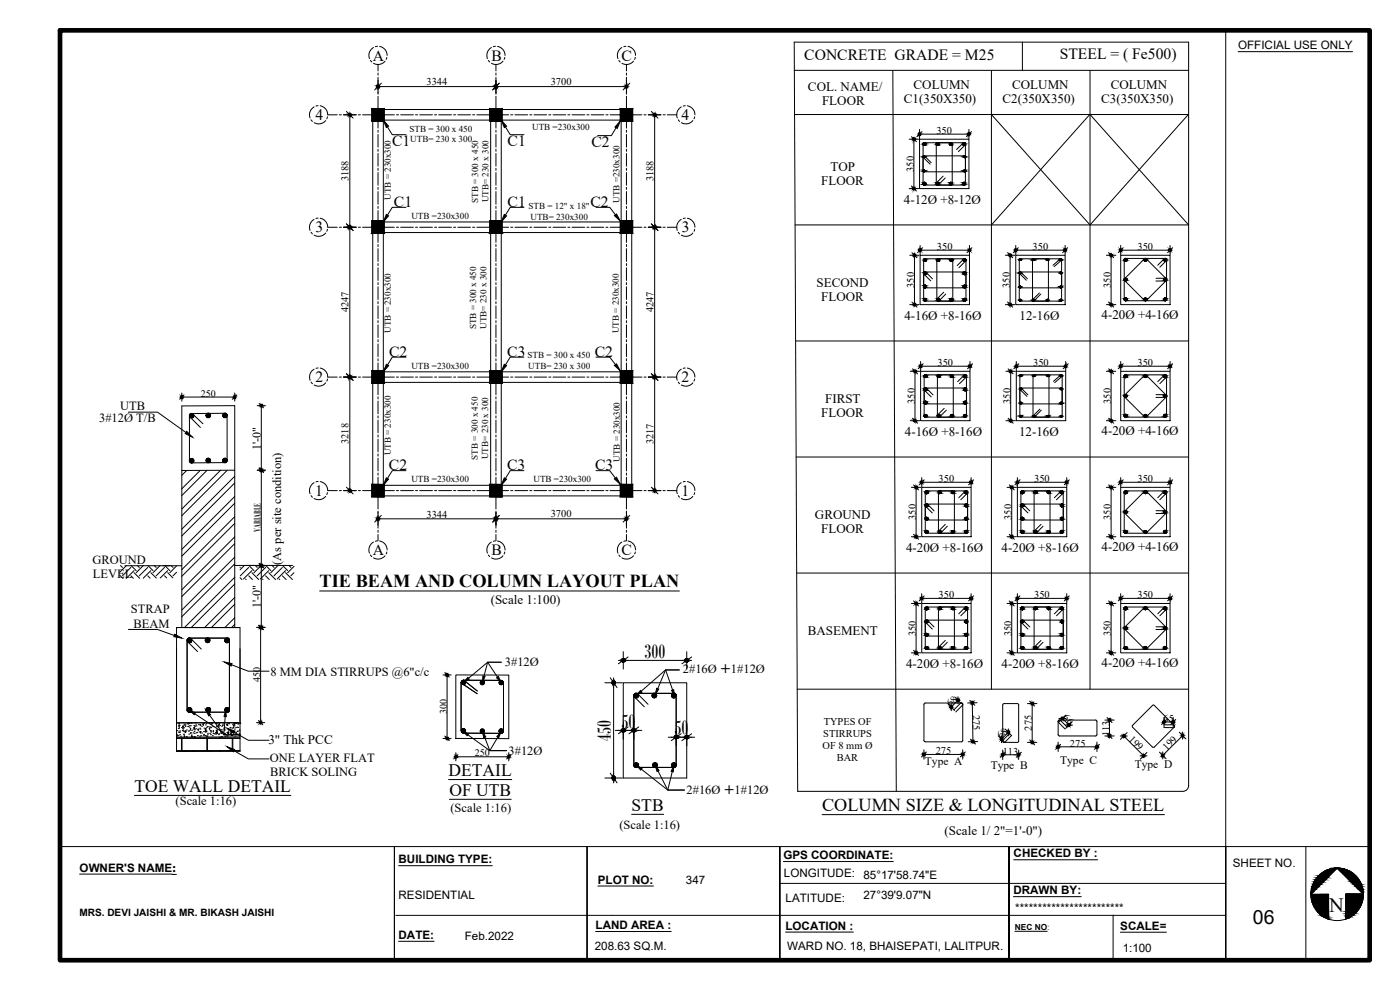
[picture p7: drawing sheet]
<svg xmlns="http://www.w3.org/2000/svg" width="420mm" height="297mm" viewBox="0 0 420 297" stroke-linecap="round" stroke-linejoin="round" font-family="sans-serif">
<defs><g id="words">
<g font-size="6.2">
<text x="193.5" y="197.3">300</text>
<text x="186.6" y="218.3">50</text>
<text x="202.4" y="220.4">50</text>
<text x="183.3" y="222.2" transform="rotate(-90 183.3 222.2)">450</text>
</g>
<text font-size="6.1" x="398.9" y="273.8">N</text>
<text font-size="5.9" x="376" y="277.2">06</text>
<g font-size="5.5">
<text x="95.9" y="176.1">TIE BEAM AND COLUMN LAYOUT PLAN</text>
<text x="246.7" y="243.2">COLUMN SIZE &amp; LONGITUDINAL STEEL</text>
</g>
<g font-size="5.3">
<text x="134.6" y="232.8">DETAIL</text>
<text x="40.3" y="237.5">TOE WALL DETAIL</text>
<text x="134.9" y="238.7">OF UTB</text>
<text x="189.5" y="243.2">STB</text>
</g>
<g font-size="4.9">
<text x="216.1" y="202.4">+</text>
<text x="217.2" y="238.5">+</text>
</g>
<g font-size="4.7">
<text x="241.4" y="17.9">CONCRETE GRADE = M25</text>
<text x="318" y="17.6">STEEL = ( Fe500)</text>
<text x="111.9" y="18.2">A</text>
<text x="147.5" y="18.2">B</text>
<text x="186.6" y="18.2">C</text>
<text x="94.6" y="36">4</text>
<text x="204.6" y="36">4</text>
<text x="117.7" y="43.7">C1</text>
<text x="152.3" y="43.7">C1</text>
<text x="177.5" y="44">C2</text>
<text x="118.2" y="62">C1</text>
<text x="152.3" y="62">C1</text>
<text x="177.2" y="62">C2</text>
<text x="94.7" y="69.7">3</text>
<text x="204.6" y="69.7">3</text>
<text x="116.8" y="107">C2</text>
<text x="152.3" y="107">C3</text>
<text x="178.5" y="107">C2</text>
<text x="94.6" y="114.7">2</text>
<text x="204.6" y="114.7">2</text>
<text x="116.7" y="141">C2</text>
<text x="152.2" y="141">C3</text>
<text x="178.6" y="141">C3</text>
<text x="94.6" y="148.7">1</text>
<text x="204.5" y="148.7">1</text>
<text x="111.9" y="166.6">A</text>
<text x="147.5" y="166.6">B</text>
<text x="186.6" y="166.5">C</text>
</g>
<g font-size="3.9">
<text x="242.5" y="27.4">COL. NAME/</text>
<text x="274.2" y="26.6">COLUMN</text>
<text x="303.8" y="26.6">COLUMN</text>
<text x="333.4" y="26.6">COLUMN</text>
<text x="246.7" y="31.7">FLOOR</text>
<text x="271.3" y="30.9">C1(350X350)</text>
<text x="300.9" y="30.9">C2(350X350)</text>
<text x="330.5" y="30.9">C3(350X350)</text>
<text x="249.3" y="51.2">TOP</text>
<text x="246.5" y="55.5">FLOOR</text>
<text x="271.3" y="61.1">4-12Ø +8-12Ø</text>
<text x="245.1" y="86.1">SECOND</text>
<text x="246.5" y="90.3">FLOOR</text>
<text x="271.4" y="95.9">4-16Ø +8-16Ø</text>
<text x="306" y="95.9">12-16Ø</text>
<text x="330.6" y="95.8">4-20Ø +4-16Ø</text>
<text x="246.5" y="125.1">FLOOR</text>
<text x="247.6" y="120.9">FIRST</text>
<text x="271.6" y="130.8">4-16Ø +8-16Ø</text>
<text x="305.8" y="130.8">12-16Ø</text>
<text x="330.6" y="130.6">4-20Ø +4-16Ø</text>
<text x="244.6" y="155.7">GROUND</text>
<text x="246.5" y="159.9">FLOOR</text>
<text x="271.9" y="165.6">4-20Ø +8-16Ø</text>
<text x="300.6" y="165.6">4-20Ø +8-16Ø</text>
<text x="330.6" y="165.4">4-20Ø +4-16Ø</text>
<text x="147.3" y="181.1">(Scale 1:100)</text>
<text x="242.4" y="190.5">BASEMENT</text>
<text x="271.9" y="200.4">4-20Ø +8-16Ø</text>
<text x="300.6" y="200.4">4-20Ø +8-16Ø</text>
<text x="330.6" y="200.2">4-20Ø +4-16Ø</text>
<text x="80.5" y="223.2">3&quot; Thk PCC</text>
<text x="283.5" y="250.7">(Scale 1/ 2&quot;=1'-0&quot;)</text>
</g>
<g font-size="3.8">
<text x="36.1" y="123">UTB</text>
<text x="29.7" y="126.7">3#12Ø T/B</text>
<text x="27.8" y="169.2">GROUND</text>
<text x="27.8" y="173.4">LEVEL</text>
<text x="84.3" y="169.4" transform="rotate(-90 84.3 169.4)">(As per site condition)</text>
<text x="39.3" y="184.1">STRAP</text>
<text x="40.1" y="188.3">BEAM</text>
<text x="81.1" y="202.7">8 MM DIA STIRRUPS @6&quot;c/c</text>
<text x="151.5" y="199.8">3#12Ø</text>
<text x="204.9" y="202">2#16Ø</text>
<text x="219.4" y="202">1#12Ø</text>
<text x="152.6" y="226.4">3#12Ø</text>
<text x="81" y="228.7">ONE LAYER FLAT</text>
<text x="81.1" y="232.9">BRICK SOLING</text>
<text x="206" y="238.2">2#16Ø</text>
<text x="220.5" y="238.2">1#12Ø</text>
<text x="52.7" y="241.7">(Scale 1:16)</text>
<text x="135.2" y="243.6">(Scale 1:16)</text>
<text x="185.9" y="248.7">(Scale 1:16)</text>
</g>
<g font-size="3.6">
<text x="78.3" y="135" transform="rotate(-90 78.3 135)">1'-0&quot;</text>
<text x="78.3" y="182.5" transform="rotate(-90 78.3 182.5)">1'-0&quot;</text>
</g>
<g font-size="3.5">
<text x="371.6" y="14.8">OFFICIAL USE ONLY</text>
<text x="235.1" y="257.8">GPS COORDINATE:</text>
<text x="304.2" y="257.2">CHECKED BY :</text>
<text x="23.9" y="261.5">OWNER'S NAME:</text>
<text x="119.6" y="259">BUILDING TYPE:</text>
<text x="235.3" y="263.2">LONGITUDE:</text>
<text x="259.1" y="263.6">85°17'58.74&quot;E</text>
<text x="370" y="260.2">SHEET NO.</text>
<text x="119.6" y="269.7">RESIDENTIAL</text>
<text x="179.4" y="265.1">PLOT NO:</text>
<text x="205.8" y="265.1">347</text>
<text x="259.1" y="269.8">27°39'9.07&quot;N</text>
<text x="304.1" y="268.3">DRAWN BY:</text>
<text x="235.8" y="270.6">LATITUDE:</text>
<text x="304.7" y="273.7">************************</text>
<text x="119.6" y="281.7">DATE:</text>
<text x="178.8" y="278.8">LAND AREA :</text>
<text x="235.7" y="278.9">LOCATION :</text>
<text x="336.2" y="279">SCALE=</text>
<text x="139.5" y="282">Feb.2022</text>
<text x="178.5" y="284.9">208.63 SQ.M.</text>
<text x="236.3" y="285.1">WARD NO. 18, BHAISEPATI, LALITPUR.</text>
<text x="336.9" y="285.5">1:100</text>
</g>
<g font-size="3.4">
<text x="277.6" y="229.6">Type A</text>
<text x="297.4" y="230.8">Type B</text>
<text x="318.2" y="229.3">Type C</text>
<text x="340.6" y="230.4">Type D</text>
</g>
<text font-size="3.2" x="78.3" y="159.6" transform="rotate(-90 78.3 159.6)">VARIABLE</text>
<g font-size="3.1">
<text x="128" y="25.6">3344</text>
<text x="165.3" y="25.6">3700</text>
<text x="281" y="40.2">350</text>
<text x="274.2" y="51.5" transform="rotate(-90 274.2 51.5)">350</text>
<text x="104.6" y="54.4" transform="rotate(-90 104.6 54.4)">3188</text>
<text x="196.1" y="54.4" transform="rotate(-90 196.1 54.4)">3188</text>
<text x="281.2" y="75">350</text>
<text x="309.9" y="75">350</text>
<text x="341.4" y="75">350</text>
<text x="274.4" y="86.3" transform="rotate(-90 274.4 86.3)">350</text>
<text x="303.1" y="86.3" transform="rotate(-90 303.1 86.3)">350</text>
<text x="333.4" y="86.3" transform="rotate(-90 333.4 86.3)">350</text>
<text x="104.6" y="93.7" transform="rotate(-90 104.6 93.7)">4247</text>
<text x="196.1" y="93.7" transform="rotate(-90 196.1 93.7)">4247</text>
<text x="281.3" y="109.8">350</text>
<text x="310.1" y="109.8">350</text>
<text x="341.4" y="109.8">350</text>
<text x="274.6" y="121.2" transform="rotate(-90 274.6 121.2)">350</text>
<text x="303.3" y="121.2" transform="rotate(-90 303.3 121.2)">350</text>
<text x="333.4" y="121.2" transform="rotate(-90 333.4 121.2)">350</text>
<text x="104.6" y="133.3" transform="rotate(-90 104.6 133.3)">3218</text>
<text x="196.1" y="133.3" transform="rotate(-90 196.1 133.3)">3217</text>
<text x="281.7" y="144.7">350</text>
<text x="310.4" y="144.7">350</text>
<text x="341.4" y="144.7">350</text>
<text x="128" y="155.3">3344</text>
<text x="165.3" y="155.3">3700</text>
<text x="274.9" y="156" transform="rotate(-90 274.9 156)">350</text>
<text x="303.6" y="156" transform="rotate(-90 303.6 156)">350</text>
<text x="333.4" y="156" transform="rotate(-90 333.4 156)">350</text>
<text x="281.7" y="179.5">350</text>
<text x="310.4" y="179.5">350</text>
<text x="341.4" y="179.5">350</text>
<text x="274.9" y="190.8" transform="rotate(-90 274.9 190.8)">350</text>
<text x="303.6" y="190.8" transform="rotate(-90 303.6 190.8)">350</text>
<text x="333.4" y="190.8" transform="rotate(-90 333.4 190.8)">350</text>
<text x="285.4" y="212.2" transform="rotate(-45 285.4 212.2)">68</text>
<text x="291.9" y="214.4" transform="rotate(89 291.9 214.4)">275</text>
<text x="318.7" y="215.4" transform="rotate(45 318.7 215.4)">66</text>
<text x="247.1" y="221.1">STIRRUPS</text>
<text x="247.2" y="217.6">TYPES OF</text>
<text x="300.5" y="221.8" transform="rotate(-45 300.5 221.8)">68</text>
<text x="309.7" y="219.2" transform="rotate(-90 309.7 219.2)">275</text>
<text x="332.9" y="220.8" transform="rotate(-90 332.9 220.8)">113</text>
<text x="349.2" y="216.6">65</text>
<text x="246.9" y="224.6">OF 8 mm Ø</text>
<text x="280.8" y="226.3">275</text>
<text x="300.9" y="226.4">113</text>
<text x="321.1" y="224">275</text>
<text x="338.5" y="222" transform="rotate(45 338.5 222)">199</text>
<text x="350.2" y="225.4" transform="rotate(-45 350.2 225.4)">199</text>
<text x="251.1" y="228.2">BAR</text>
</g>
<g font-size="3">
<text x="60.3" y="119">250</text>
<text x="78.1" y="204.8" transform="rotate(-90 78.1 204.8)">450</text>
<text x="134.1" y="214.3" transform="rotate(-90 134.1 214.3)">300</text>
<text x="142.5" y="227">250</text>
<text x="23.8" y="274.8">MRS. DEVI JAISHI &amp; MR. BIKASH JAISHI</text>
</g>
<g font-size="2.7">
<text x="122.9" y="39.6">STB = 300 x 450</text>
<text x="159.7" y="39.1">UTB =230x300</text>
<text x="123.1" y="42.7">UTB= 230 x 300</text>
<text x="117.3" y="60" transform="rotate(-90 117.3 60)">UTB = 230x300</text>
<text x="123.5" y="65.7">UTB =230x300</text>
<text x="143.5" y="60.9" transform="rotate(-90 143.5 60.9)">STB = 300 x 450</text>
<text x="146.6" y="60.8" transform="rotate(-90 146.6 60.8)">UTB= 230 x 300</text>
<text x="158.6" y="62.8">STB = 12&quot; x 18&quot;</text>
<text x="159.2" y="65.9">UTB= 230x300</text>
<text x="185.9" y="60.9" transform="rotate(-90 185.9 60.9)">UTB =230x300</text>
<text x="117.3" y="99.9" transform="rotate(-90 117.3 99.9)">UTB = 230x300</text>
<text x="142.9" y="98.8" transform="rotate(-90 142.9 98.8)">STB = 300 x 450</text>
<text x="146" y="98.6" transform="rotate(-90 146 98.6)">UTB= 230 x 300</text>
<text x="185.8" y="100" transform="rotate(-90 185.8 100)">UTB = 230x300</text>
<text x="158.3" y="107.5">STB = 300 x 450</text>
<text x="123.5" y="110.7">UTB =230x300</text>
<text x="158.5" y="110.6">UTB= 230 x 300</text>
<text x="117.3" y="136.7" transform="rotate(-90 117.3 136.7)">UTB = 230x300</text>
<text x="143.4" y="138" transform="rotate(-90 143.4 138)">STB = 300 x 450</text>
<text x="146.5" y="137.8" transform="rotate(-90 146.5 137.8)">UTB= 230 x 300</text>
<text x="186" y="138.6" transform="rotate(-90 186 138.6)">UTB = 230x300</text>
<text x="123.5" y="144.7">UTB =230x300</text>
<text x="160.1" y="144.7">UTB =230x300</text>
</g>
<text font-size="2.5" x="304.6" y="278.9">NEC NO:</text>
</g></defs>
<!-- layer: TEXT -->
<g fill="none" stroke="#000" stroke-width=".3">
<path d="M371.6 15.5h34.3M95.9 177.3h108M40.3 238.7h47M134.6 233.9h19M134.9 239.8h18.5M119.6 259.7h28.1M189.5 244.3h9.7M235.1 258.5h33M246.7 244.4h102.8M304.2 258h25.2M23.9 262.3h27.8M51.7 262.4h1.2"/>
<path d="M178.8 279.5h22.6M179.4 265.8h16.7M235.7 279.7h20.4M304.1 269h20.4M304.6 279.4h9.7M336.2 279.7h13.9M119.6 282.4h10.7"/>
</g>
<!-- layer: wall -->
<g fill="#000" stroke="#000" stroke-width=".3">
<path d="M111.6 32.6l1.8 1.8h-1.8zM111.6 34.5h1.8l-1.8 1.7zM111.7 32.6h3.5l-1.7 1.8zM113.5 34.5l1.7 1.7h-3.5zM113.5 34.4l1.8 .1zM115.3 32.6v1.8h-1.8zM147 32.6l1.8 1.8h-1.8zM147 34.5h1.8l-1.8 1.7zM147.1 32.6h3.5l-1.8 1.8zM148.8 34.5l1.8 1.7h-3.5zM148.9 34.4l1.8 .1zM150.7 32.6v1.8h-1.8z"/>
<path d="M186.2 32.6l1.7 1.8h-1.7zM186.2 34.5h1.7l-1.7 1.7zM186.2 32.6h3.6l-1.8 1.8zM188 34.5l1.8 1.7h-3.6zM188 34.4l1.9 .1zM189.9 32.6v1.8h-1.8zM111.6 66.4l1.8 1.7h-1.8zM111.6 68.2h1.8l-1.8 1.8zM111.7 66.4h3.5l-1.7 1.7zM113.5 68.2l1.7 1.8h-3.5zM113.5 68.2h1.8zM115.3 66.4v1.7h-1.8z"/>
<path d="M147 66.4l1.8 1.7h-1.8zM147 68.2h1.8l-1.8 1.8zM147.1 66.4h3.5l-1.8 1.7zM148.8 68.2l1.8 1.8h-3.5zM148.9 68.2h1.8zM150.7 66.4v1.7h-1.8zM186.2 66.4l1.7 1.7h-1.7zM186.2 68.2h1.7l-1.7 1.8zM186.2 66.4h3.6l-1.8 1.7zM186.2 70l1.8-1.8 1.8 1.8zM188 68.2h1.9zM189.9 66.4v1.7h-1.8z"/>
<path d="M111.6 111.3l1.8 1.8h-1.8zM111.6 113.2h1.8l-1.8 1.7zM111.7 111.3h3.5l-1.7 1.8zM113.5 113.2l1.7 1.7h-3.5zM113.5 113.1l1.8 .1zM115.3 111.3v1.8h-1.8zM147 111.3l1.8 1.8h-1.8zM147 113.2h1.8l-1.8 1.7zM147.1 111.3h3.5l-1.8 1.8zM148.8 113.2l1.8 1.7h-3.5zM148.9 113.1l1.8 .1zM150.7 111.3v1.8h-1.8z"/>
<path d="M186.2 111.3l1.7 1.8h-1.7zM186.2 113.2h1.7l-1.7 1.7zM186.2 111.3h3.6l-1.8 1.8zM188 113.2l1.8 1.7h-3.6zM188 113.1l1.9 .1zM189.9 111.3v1.8h-1.8zM111.6 145.4l1.8 1.8h-1.8zM111.6 147.2h1.8l-1.8 1.8zM111.7 145.4h3.5l-1.7 1.8zM113.5 147.2l1.7 1.8h-3.5zM113.5 147.2h1.8zM115.3 145.4v1.8h-1.8z"/>
<path d="M147 145.4l1.8 1.8h-1.8zM147 147.2h1.8l-1.8 1.8zM147.1 145.4h3.5l-1.8 1.8zM148.8 147.2l1.8 1.8h-3.5zM148.9 147.2h1.8zM150.7 145.4v1.8h-1.8zM186.2 145.4l1.7 1.8h-1.7zM186.2 147.2h1.7l-1.7 1.8zM186.2 145.4h3.6l-1.8 1.8zM188 147.2l1.8 1.8h-3.6zM188 147.2h1.9zM189.9 145.4v1.8h-1.8z"/>
<path d="M111.6 34.4h1.8zM111.6 34.4h1.8z"/>
<path d="M111.6 34.4h1.8zM111.6 34.4l1.8 .1z"/>
<path d="M113.5 34.4l1.8 .1zM113.5 34.5h1.8v1.7z"/>
<path d="M111.7 36.2l3.6 .1zM111.6 36.3h3.7z"/>
<path d="M111.6 32.6h3.7zM111.6 32.6h3.6z"/>
<path d="M113.5 34.4h1.8zM113.5 34.4h1.8z"/>
<path d="M147 34.4h1.8zM147 34.4h1.8z"/>
<path d="M147 34.4h1.8zM147 34.4l1.8 .1z"/>
<path d="M148.9 34.4l1.8 .1zM148.9 34.5h1.8v1.7z"/>
<path d="M147.1 36.2l3.6 .1zM147.1 36.2l3.6 .1z"/>
<path d="M147 32.6h3.7zM147 32.6h3.6z"/>
<path d="M148.9 34.4h1.8zM148.9 34.4h1.8z"/>
<path d="M186.2 34.4h1.8zM186.2 34.4h1.8z"/>
<path d="M186.2 34.4h1.8zM186.2 34.4l1.7 .1z"/>
<path d="M188 34.4l1.9 .1zM188.1 34.5h1.8v1.7z"/>
<path d="M186.2 36.2l3.6 .1zM186.2 36.2l3.6 .1z"/>
<path d="M186.2 32.6h3.6zM186.2 32.6h3.6z"/>
<path d="M188.1 34.4h1.8zM188 34.4h1.9z"/>
<path d="M111.6 68.1l1.8 .1zM111.6 68.1l1.8 .1z"/>
<path d="M111.6 68.2h1.8zM111.6 68.2h1.8z"/>
<path d="M113.5 68.2h1.8zM113.5 68.2h1.8v1.8z"/>
<path d="M111.7 70h3.6zM111.6 70h3.7z"/>
<path d="M111.6 66.3h3.7zM111.6 66.3l3.6 .1z"/>
<path d="M113.5 68.1l1.8 .1zM113.5 68.1l1.8 .1z"/>
<path d="M147 68.1l1.8 .1zM147 68.1l1.8 .1z"/>
<path d="M147 68.2h1.8zM147 68.2h1.8z"/>
<path d="M148.9 68.2h1.8zM148.9 68.2h1.8v1.8z"/>
<path d="M147.1 70h3.6zM147 70h3.7z"/>
<path d="M147 66.3h3.7zM147 66.3l3.6 .1z"/>
<path d="M148.9 68.1l1.8 .1zM148.9 68.1l1.8 .1z"/>
<path d="M186.2 68.1l1.8 .1zM186.2 68.1l1.8 .1z"/>
<path d="M186.2 68.2h1.8zM186.2 68.2h1.7z"/>
<path d="M188 68.2h1.9zM188.1 68.2h1.8v1.8z"/>
<path d="M186.2 70h3.6zM186.2 70h3.6z"/>
<path d="M186.2 66.3h3.6zM186.2 66.3l3.6 .1z"/>
<path d="M188.1 68.1l1.8 .1zM188.1 68.1l1.8 .1z"/>
<path d="M111.6 113.1h1.8zM111.6 113.1h1.8z"/>
<path d="M111.6 113.1h1.8zM111.6 113.1l1.8 .1z"/>
<path d="M113.5 113.1l1.8 .1zM113.5 113.2h1.8v1.7z"/>
<path d="M111.7 114.9l3.6 .1zM111.7 114.9l3.6 .1z"/>
<path d="M111.6 111.3h3.7zM111.6 111.3h3.6z"/>
<path d="M113.5 113.1h1.8zM113.5 113.1h1.8z"/>
<path d="M147 113.1h1.8zM147 113.1h1.8z"/>
<path d="M147 113.1h1.8zM147 113.1l1.8 .1z"/>
<path d="M148.9 113.1l1.8 .1zM148.9 113.2h1.8v1.7z"/>
<path d="M147.1 114.9l3.6 .1zM147.1 114.9l3.6 .1z"/>
<path d="M147 111.3h3.7zM147 111.3h3.6z"/>
<path d="M148.9 113.1h1.8zM148.9 113.1h1.8z"/>
<path d="M186.2 113.1h1.8zM186.2 113.1h1.8z"/>
<path d="M186.2 113.1h1.8zM186.2 113.1l1.7 .1z"/>
<path d="M188 113.1l1.9 .1zM188.1 113.2h1.8v1.7z"/>
<path d="M186.2 114.9l3.6 .1zM186.2 114.9l3.6 .1z"/>
<path d="M186.2 111.3h3.6zM186.2 111.3h3.6z"/>
<path d="M188.1 113.1h1.8zM188.1 113.1h1.8z"/>
<path d="M111.6 147.2h1.8zM111.6 147.2h1.8z"/>
<path d="M111.6 147.2h1.8zM111.6 147.2h1.8z"/>
<path d="M113.5 147.2h1.8zM113.5 147.2h1.8v1.8z"/>
<path d="M111.7 149h3.6zM111.6 149h3.7z"/>
<path d="M111.6 145.3h3.7zM111.6 145.3l3.6 .1z"/>
<path d="M113.5 147.2h1.8zM113.5 147.2h1.8z"/>
<path d="M147 147.2h1.8zM147 147.2h1.8z"/>
<path d="M147 147.2h1.8zM147 147.2h1.8z"/>
<path d="M148.9 147.2h1.8zM148.9 147.2h1.8v1.8z"/>
<path d="M147.1 149h3.6zM147.1 149h3.6z"/>
<path d="M147 145.3h3.7zM147 145.3l3.6 .1z"/>
<path d="M148.9 147.2h1.8zM148.9 147.2h1.8z"/>
<path d="M186.2 147.2h1.8zM186.2 147.2h1.8z"/>
<path d="M186.2 147.2h1.8zM186.2 147.2h1.7z"/>
<path d="M188 147.2h1.9zM188.1 147.2h1.8v1.8z"/>
<path d="M186.2 149h3.6zM186.2 149h3.6z"/>
<path d="M186.2 145.3h3.6zM186.2 145.3l3.6 .1z"/>
<path d="M188.1 147.2h1.8zM188.1 147.2h1.8z"/>
</g>
<g fill="none" stroke="#000" stroke-width=".3">
<path d="M111.6 32.6v3.7h3.7v-3.7h-3.7l3.7 3.7M115.3 32.6l-3.7 3.7M147 32.6v3.7h3.7v-3.7h-3.7l3.7 3.7M150.7 32.6l-3.7 3.7M186.2 32.6v3.7h3.7v-3.7h-3.7l3.7 3.7M189.9 32.6l-3.7 3.7M111.6 66.3v3.7h3.7v-3.7h-3.7l3.7 3.7M115.3 66.3l-3.7 3.7M147 66.3v3.7h3.7v-3.7h-3.7l3.7 3.7M150.7 66.3l-3.7 3.7M186.2 66.3v3.7h3.7v-3.7h-3.7l3.7 3.7M189.9 66.3l-3.7 3.7"/>
<path d="M111.6 111.3v3.7h3.7v-3.7h-3.7l3.7 3.7M115.3 111.3l-3.7 3.7M147 111.3v3.7h3.7v-3.7h-3.7l3.7 3.7M150.7 111.3l-3.7 3.7M186.2 111.3v3.7h3.7v-3.7h-3.7l3.7 3.7M189.9 111.3l-3.7 3.7M111.6 145.3v3.7h3.7v-3.7h-3.7l3.7 3.7M115.3 145.3l-3.7 3.7M147 145.3v3.7h3.7v-3.7h-3.7l3.7 3.7M150.7 145.3l-3.7 3.7M186.2 145.3v3.7h3.7v-3.7h-3.7l3.7 3.7M189.9 145.3l-3.7 3.7"/>
<path d="M118.4 254v34.1M234 254v34.1"/>
</g>
<!-- layer: CENTER -->
<g fill="none" stroke="#000" stroke-width=".3">
<path d="M111.2 18.1l.4 .5M112.1 14.3a2.75 2.75 0 0 0-1.2 3.3M113.3 13.9l-.7 .1M113.5 19.4v1.9M113.9 13.9a2.76 2.76 0 0 1 2.3 2.7M115.5 18.4a2.72 2.72 0 0 1-3.4 .6M116.1 17.2l-.2 .6M146.6 18.1l.4 .5M147.5 14.3a2.69 2.69 0 0 0-1.2 3.3M148.7 13.9l-.6 .1M148.8 19.4v1.9M149.3 13.9a2.76 2.76 0 0 1 2.3 2.7"/>
<path d="M150.9 18.4a2.72 2.72 0 0 1-3.4 .6M151.5 17.2l-.2 .6M185.7 18.1l.4 .5M186.6 14.3a2.78 2.78 0 0 0-1.2 3.3M187.8 13.9l-.6 .1M188 19.4v1.9M188.5 13.9a2.77 2.77 0 0 1 2.2 2.7M190.1 18.4a2.77 2.77 0 0 1-3.5 .6M190.7 17.2l-.2 .6M93.3 35.9l.5 .5M94.3 32.1a2.71 2.71 0 0 0-1.3 3.3M95.5 31.7l-.7 .1"/>
<path d="M96.1 31.7a2.76 2.76 0 0 1 2.3 2.7h2.8M97.7 36.2a2.72 2.72 0 0 1-3.4 .6M98.3 35l-.2 .7M101.8 34.4h.7M103.1 34.4h3.8M107.5 34.4h.7M108.8 34.4h3.8M113.3 34.4h.6M113.5 21.9v.6M113.5 23.2v3.8M113.5 27.6v.7M113.5 28.9v3.8"/>
<path d="M113.5 33.3v.7M113.5 34.6v3.8M113.5 39.1v.6M114.5 34.4h3.8M119 34.4h.6M120.2 34.4h3.9M124.7 34.4h.6M126 34.4h3.8M130.4 34.4h.6M131.7 34.4h3.8M136.1 34.4h.7M137.4 34.4h3.8"/>
<path d="M141.8 34.4h.7M143.1 34.4h3.8M147.6 34.4h.6M148.8 34.4h3.8M148.8 21.9v.6M148.8 23.2v3.8M148.8 27.6v.7M148.8 28.9v3.8M148.8 33.3v.7M148.8 34.6v3.8M148.8 39.1v.6M153.3 34.4h.6"/>
<path d="M154.5 34.4h3.8M159 34.4h.6M160.3 34.4h3.8M164.7 34.4h.6M166 34.4h3.8M170.4 34.4h.6M171.7 34.4h3.8M176.1 34.4h.7M177.4 34.4h3.8M181.8 34.4h.7M183.1 34.4h3.8M187.6 34.4h.6"/>
<path d="M188 21.9v.6M188 23.2v3.8M188 27.6v.7M188 28.9v3.8M188 33.3v.7M188 34.6v3.8M188 39.1v.6M188.8 34.4h3.8M193.3 34.4h.6M194.5 34.4h3.9M199 34.4h.6M200.3 34.4h2.8"/>
<path d="M203.6 35.9l.4 .5M204.4 32.1a2.67 2.67 0 0 0-1.1 3.3M205.7 31.7l-.7 .1M206.3 31.7a2.76 2.76 0 0 1 2.3 2.7M207.9 36.2a2.77 2.77 0 0 1-3.4 .6M208.5 35l-.2 .7M113.5 40.3v3.8M113.5 44.8v.6M113.5 46v3.9M113.5 50.5v.6M113.5 51.8v3.8M113.5 56.2v.6"/>
<path d="M113.5 57.5v3.8M148.8 40.3v3.8M148.8 44.8v.6M148.8 46v3.9M148.8 50.5v.6M148.8 51.8v3.8M148.8 56.2v.6M148.8 57.5v3.8M188 40.3v3.8M188 44.8v.6M188 46v3.9M188 50.5v.6"/>
<path d="M188 51.8v3.8M188 56.2v.6M188 57.5v3.8M93.3 69.7l.5 .5M94.3 65.8a2.75 2.75 0 0 0-1.3 3.3M95.5 65.5l-.7 .1M96.1 65.5a2.76 2.76 0 0 1 2.3 2.7h2.8M97.7 69.9a2.72 2.72 0 0 1-3.4 .7M98.3 68.8l-.2 .6M101.8 68.2h.7M103.1 68.2h3.8M107.5 68.2h.7"/>
<path d="M108.8 68.2h3.8M113.3 68.2h.6M113.5 61.9v.7M113.5 63.2v3.8M113.5 67.6v.7M113.5 68.9v3.8M113.5 73.3v.7M113.5 74.6v3.8M113.5 79.1v.6M114.5 68.2h3.8M119 68.2h.6M120.2 68.2h3.9"/>
<path d="M124.7 68.2h.6M126 68.2h3.8M130.4 68.2h.6M131.7 68.2h3.8M136.1 68.2h.7M137.4 68.2h3.8M141.8 68.2h.7M143.1 68.2h3.8M147.6 68.2h.6M148.8 68.2h3.8M148.8 61.9v.7M148.8 63.2v3.8"/>
<path d="M148.8 67.6v.7M148.8 68.9v3.8M148.8 73.3v.7M148.8 74.6v3.8M148.8 79.1v.6M153.3 68.2h.6M154.5 68.2h3.8M159 68.2h.6M160.3 68.2h3.8M164.7 68.2h.6M166 68.2h3.8M170.4 68.2h.6"/>
<path d="M171.7 68.2h3.8M176.1 68.2h.7M177.4 68.2h3.8M181.8 68.2h.7M183.1 68.2h3.8M187.6 68.2h.6M188 61.9v.7M188 63.2v3.8M188 67.6v.7M188 68.9v3.8M188 73.3v.7M188 74.6v3.8"/>
<path d="M188 79.1v.6M188.8 68.2h3.8M193.3 68.2h.6M194.5 68.2h3.9M199 68.2h.6M200.3 68.2h2.8M203.6 69.7l.4 .5M204.4 65.8a2.71 2.71 0 0 0-1.1 3.3M205.7 65.5l-.7 .1M206.3 65.5a2.76 2.76 0 0 1 2.3 2.7M207.9 69.9a2.77 2.77 0 0 1-3.4 .7M208.5 68.8l-.2 .6"/>
<path d="M113.5 80.3v3.8M113.5 84.8v.6M113.5 86v3.9M113.5 90.5v.6M113.5 91.8v3.8M113.5 96.2v.6M113.5 97.5v3.8M148.8 80.3v3.8M148.8 84.8v.6M148.8 86v3.9M148.8 90.5v.6M148.8 91.8v3.8"/>
<path d="M148.8 96.2v.6M148.8 97.5v3.8M188 80.3v3.8M188 84.8v.6M188 86v3.9M188 90.5v.6M188 91.8v3.8M188 96.2v.6M188 97.5v3.8M93.4 114.6l.4 .5M94.3 110.8a2.67 2.67 0 0 0-1.2 3.3M95.5 110.4l-.7 .1"/>
<path d="M96.1 110.4a2.71 2.71 0 0 1 2.3 2.7h2.8M97.7 114.9a2.77 2.77 0 0 1-3.4 .6M98.3 113.7l-.2 .6M101.8 113.1h.7M103.1 113.1h3.8M107.5 113.1h.7M108.8 113.1h3.8M113.3 113.1h.6M113.5 101.9v.7M113.5 103.2v3.8M113.5 107.6v.7M113.5 108.9v3.8"/>
<path d="M113.5 113.4v.6M113.5 114.6v3.8M113.5 119.1v.6M114.5 113.1h3.8M119 113.1h.6M120.2 113.1h3.9M124.7 113.1h.6M126 113.1h3.8M130.4 113.1h.6M131.7 113.1h3.8M136.1 113.1h.7M137.4 113.1h3.8"/>
<path d="M141.8 113.1h.7M143.1 113.1h3.8M147.6 113.1h.6M148.8 113.1h3.8M148.8 101.9v.7M148.8 103.2v3.8M148.8 107.6v.7M148.8 108.9v3.8M148.8 113.4v.6M148.8 114.6v3.8M148.8 119.1v.6M153.3 113.1h.6"/>
<path d="M154.5 113.1h3.8M159 113.1h.6M160.3 113.1h3.8M164.7 113.1h.6M166 113.1h3.8M170.4 113.1h.6M171.7 113.1h3.8M176.1 113.1h.7M177.4 113.1h3.8M181.8 113.1h.7M183.1 113.1h3.8M187.6 113.1h.6"/>
<path d="M188 101.9v.7M188 103.2v3.8M188 107.6v.7M188 108.9v3.8M188 113.4v.6M188 114.6v3.8M188 119.1v.6M188.8 113.1h3.8M193.3 113.1h.6M194.5 113.1h3.9M199 113.1h.6M200.3 113.1h2.8"/>
<path d="M203.5 114.6l.5 .5M204.4 110.8a2.71 2.71 0 0 0-1.2 3.3M205.7 110.4l-.7 .1M206.3 110.4a2.71 2.71 0 0 1 2.3 2.7M207.9 114.9a2.72 2.72 0 0 1-3.4 .6M208.5 113.7l-.2 .6M113.5 120.3v3.8M113.5 124.8v.6M113.5 126.1v3.8M113.5 130.5v.6M113.5 131.8v3.8M113.5 136.2v.6"/>
<path d="M113.5 137.5v3.8M148.8 120.3v3.8M148.8 124.8v.6M148.8 126.1v3.8M148.8 130.5v.6M148.8 131.8v3.8M148.8 136.2v.6M148.8 137.5v3.8M188 120.3v3.8M188 124.8v.6M188 126.1v3.8M188 130.5v.6"/>
<path d="M188 131.8v3.8M188 136.2v.6M188 137.5v3.8M93.3 148.7l.5 .5M94.3 144.8a2.71 2.71 0 0 0-1.3 3.3M95.5 144.5l-.7 .1M96.1 144.5a2.71 2.71 0 0 1 2.3 2.7h2.8M97.7 148.9a2.72 2.72 0 0 1-3.4 .7M98.3 147.8l-.2 .6M101.8 147.2h.7M103.1 147.2h3.8M107.5 147.2h.7"/>
<path d="M108.8 147.2h3.8M113.3 147.2h.6M113.5 141.9v.7M113.5 143.2v3.8M113.5 147.6v.7M113.5 148.9v3.8M113.5 153.4v.6M113.5 154.6v3.9M113.5 159.1v.6M114.5 147.2h3.8M119 147.2h.6M120.2 147.2h3.9"/>
<path d="M124.7 147.2h.6M126 147.2h3.8M130.4 147.2h.6M131.7 147.2h3.8M136.1 147.2h.7M137.4 147.2h3.8M141.8 147.2h.7M143.1 147.2h3.8M147.6 147.2h.6M148.8 147.2h3.8M148.8 141.9v.7M148.8 143.2v3.8"/>
<path d="M148.8 147.6v.7M148.8 148.9v3.8M148.8 153.4v.6M148.8 154.7v3.8M148.8 159.1v.6M153.3 147.2h.6M154.5 147.2h3.8M159 147.2h.6M160.3 147.2h3.8M164.7 147.2h.6M166 147.2h3.8M170.4 147.2h.6"/>
<path d="M171.7 147.2h3.8M176.1 147.2h.7M177.4 147.2h3.8M181.8 147.2h.7M183.1 147.2h3.8M187.6 147.2h.6M188 141.9v.7M188 143.2v3.8M188 147.6v.7M188 148.9v3.8M188 153.4v.6M188 154.6v3.9"/>
<path d="M188 159.1v.6M188.8 147.2h3.8M193.3 147.2h.6M194.5 147.2h3.9M199 147.2h.6M200.3 147.2h2.8M203.6 148.7l.4 .5M204.4 144.8a2.67 2.67 0 0 0-1.1 3.3M205.7 144.5l-.7 .1M206.3 144.5a2.71 2.71 0 0 1 2.3 2.7M207.9 148.9a2.77 2.77 0 0 1-3.4 .7M208.5 147.8l-.2 .6"/>
<path d="M111.2 166.5l.4 .5M112.1 162.7a2.71 2.71 0 0 0-1.2 3.3M113.3 162.3l-.7 .1M113.5 160.4v1.9M113.9 162.3a2.71 2.71 0 0 1 2.3 2.7M115.5 166.8a2.72 2.72 0 0 1-3.4 .6M116.1 165.6l-.2 .6M146.6 166.5l.4 .5M147.5 162.7a2.67 2.67 0 0 0-1.2 3.3M148.7 162.3l-.6 .1M148.8 160.4v1.9M149.3 162.3a2.71 2.71 0 0 1 2.3 2.7"/>
<path d="M150.9 166.8a2.72 2.72 0 0 1-3.4 .6M151.5 165.6l-.2 .6M185.7 166.5l.4 .5M186.6 162.7a2.74 2.74 0 0 0-1.2 3.3M187.8 162.3l-.6 .1M188 160.4v1.9M188.5 162.3a2.71 2.71 0 0 1 2.2 2.7M190.1 166.8a2.77 2.77 0 0 1-3.5 .6M190.7 165.6l-.2 .6"/>
</g>
<!-- layer: Wall plan -->
<path d="M115 36l1.6 1.9-.7 .4zM150.4 36l1.6 1.9-.7 .4zM186.2 36.3l-.9 2.2-.7-.4zM115.9 64.4l.7 .4-1.6 1.8zM151.3 64.4l.7 .4-1.6 1.8zM184.4 64.7l.6-.5 1.2 2.1zM116 109.3l.6 .4-1.6 1.9zM151.3 109.3l.7 .4-1.6 1.9zM184.4 109.6l.6-.4 1.2 2.1zM115.9 143.4l.7 .4-1.6 1.8zM151.3 143.4l.7 .4-1.6 1.8zM184.4 143.7l.6-.5 1.2 2.1z" fill="#000" stroke="#000" stroke-width=".3"/>
<path d="M116.3 38.1l1.4 2.3h4.1M151.7 38.1l1.4 2.3h4.1M184.9 38.3l-1.4 2.4h-4.2M121.8 62.2h-4.1l-1.4 2.4M157.2 62.2h-4.1l-1.4 2.4M178.9 62.2h4.1l1.7 2.2M121.9 107.2h-4.2l-1.4 2.3M157.2 107.2h-4.1l-1.4 2.3M178.9 107.2h4.1l1.7 2.2M121.8 141.2h-4.1l-1.4 2.4M157.2 141.2h-4.1l-1.4 2.4M178.9 141.2h4.1l1.7 2.3" fill="none" stroke="#000" stroke-width=".3"/>
<!-- layer: Beam -->
<g fill="none" stroke="#000" stroke-width=".3">
<path d="M111.9 36.3v109M115 36.3v109M115.3 32.9h70.9M115.3 36h70.9M147.3 36.3v109M150.4 36.3v109M186.4 36.3v109M189.6 36.3v109M115.3 66.6h70.9M115.3 69.8h70.9M115.3 111.6h70.9M115.3 114.7h70.9"/>
<path d="M115.3 145.6h70.9M115.3 148.8h70.9"/>
</g>
<!-- layer: dimension line -->
<g fill="none" stroke="#000" stroke-width=".3">
<path d="M105 34.6v33.5M113.6 26h35.1M149 26h38.9M196.5 34.6v33.5M274.3 41.9v14.6M276.1 40.2h14.6M105 68.3v44.7M196.5 68.3v44.7M274.4 76.7v14.6M276.2 75.1h14.7M303.1 76.7v14.6M304.9 75.1h14.7"/>
<path d="M333.5 76.7v14.6M336.4 75.1h14.7M54.7 119.1h15.7M105 113.3v33.8M196.5 113.3v33.8M274.6 111.5v14.6M276.4 109.9h14.6M303.3 111.5v14.6M305.1 109.9h14.6M333.5 111.5v14.6M336.4 109.9h14.7M78.4 121.8v19.2"/>
<path d="M78.4 141.2v28.5M113.6 155.7h35.1M149 155.7h38.9M274.9 146.3v14.7M276.7 144.7h14.6M303.6 146.3v14.7M305.4 144.7h14.7M333.5 146.3v14.7M336.4 144.7h14.7M78.4 169.7v18.5M276.7 179.5h14.6M305.4 179.5h14.7"/>
<path d="M336.4 179.5h14.7M78.2 188.3v28.4M146.3 198.7l-5.7 4.8M188.2 198.1h16.7M274.9 181.2v14.6M303.6 181.2v14.6M333.5 181.2v14.6M58.4 214.2l9.5 6.3M62.9 214.6l4.3 5.9h5h-5l.4-5.5M134.2 202.6v18.9M145.2 202.9l1.1-4.2h4.2h-4.2l3 4.5M184.1 206v26.2"/>
<path d="M184.7 219.1h1.2M187 219.1h3.2M191.4 219.1h1.2M197.4 206.6l2.3-5.6h4.2h-4.2l2.2 6M199.7 201l-7.3 6.4M287.4 210.2l-1.9 1.9M291.8 211l.2 11.4M302.6 219.8l-2 1.9M309.8 211.2v11.5M318.7 215.4l.1 .1M318.8 215.6l2 2M320.9 217.6l.1 .1"/>
<path d="M333 216.1v4.6M349.1 216.6h.1M349.3 216.6h2.8M352.2 216.6h.1M136.9 227.1h15.7M140.4 220.5l6.6 4.7M149.4 221.2l-2.4 4h5h-5l-1.5-4M192.5 230.8l7.9 6.3M197.5 231.3l2.9 5.8h5h-5l1.4-5.6M200.6 221.2h1.1M202.9 221.2h3.2M207.3 221.2h1.2"/>
<path d="M277.4 226.4h11.4M301 226.5h4.6M317.6 224.1h11.5M337.3 220.9l5.8 5.8M354.9 220.8l-5.9 5.8"/>
</g>
<!-- layer: DIM -->
<g fill="none" stroke="#000" stroke-width=".3">
<path d="M103.1 34.4h3.8M104 33.4l2 2M113.5 24.1v3.8M114.4 25l-2 2M148.8 24.1v3.8M149.8 25l-2 2M188 24.1v3.8M189 25l-2 2M194.6 34.4h3.8M195.5 33.4l2 2M276 38.8v2.9M276.7 39.5l-1.5 1.5"/>
<path d="M290.8 38.8v2.9M291.5 39.5l-1.5 1.5M272.9 41.8h2.8M272.9 56.6h2.8M273.5 41l1.5 1.5M273.5 55.8l1.5 1.5M103.1 68.2h3.8M104 67.2l2 2M194.6 68.2h3.8M195.5 67.2l2 2M273 76.6h2.9M273.7 75.8l1.5 1.5"/>
<path d="M276.1 73.6v2.9M276.9 74.3l-1.5 1.5M291 73.6v2.9M291.7 74.3l-1.5 1.5M301.7 76.6h2.9M302.4 75.8l1.5 1.5M304.8 73.6v2.9M305.6 74.3l-1.5 1.5M319.7 73.6v2.9M320.4 74.3l-1.5 1.5M332 76.6h2.9M332.7 75.8l1.5 1.5"/>
<path d="M336.3 73.6v2.9M337.1 74.3l-1.5 1.5M351.2 73.6v2.9M351.9 74.3l-1.5 1.5M273 91.4h2.9M273.7 90.6l1.5 1.5M301.7 91.4h2.9M302.4 90.6l1.5 1.5M332 91.4h2.9M332.7 90.6l1.5 1.5M54.6 117.9v2.5M55.2 118.5l-1.3 1.3"/>
<path d="M70.4 117.9v2.5M71.1 118.5l-1.3 1.3M103.1 113.1h3.8M104 112.1l2 2M194.6 113.1h3.8M195.5 112.1l2 2M273.2 111.4h2.8M273.9 110.7l1.5 1.5M276.3 108.5v2.8M277.1 109.1l-1.6 1.5M291.1 108.5v2.8M291.9 109.1l-1.5 1.5"/>
<path d="M301.9 111.4h2.8M302.6 110.7l1.5 1.5M305 108.5v2.8M305.8 109.1l-1.6 1.5M319.8 108.5v2.8M320.6 109.1l-1.5 1.5M332 111.4h2.9M332.7 110.7l1.5 1.5M336.3 108.5v2.8M337.1 109.1l-1.5 1.5M351.2 108.5v2.8M351.9 109.1l-1.5 1.5"/>
<path d="M38.5 123.7h8.8l8.5 6.1M77.2 121.7h2.5M77.8 121.1l1.3 1.3M273.2 126.2h2.8M273.9 125.5l1.5 1.5M301.9 126.2h2.8M302.6 125.5l1.5 1.5M332 126.2h2.9M332.7 125.5l1.5 1.5M77.2 141.1h2.5M77.8 140.4l1.3 1.3M103.1 147.2h3.8"/>
<path d="M104 146.2l2 2M113.5 153.8v3.8M114.4 154.7l-2 2M148.8 153.8v3.8M149.8 154.7l-2 2M188 153.8v3.8M189 154.7l-2 2M194.6 147.2h3.8M195.5 146.2l2 2M273.5 146.2h2.9M274.2 145.5l1.5 1.5M276.6 143.3v2.8"/>
<path d="M277.4 144l-1.5 1.5M291.4 143.3v2.8M292.2 144l-1.5 1.5M302.2 146.2h2.9M302.9 145.5l1.5 1.5M305.3 143.3v2.8M306.1 144l-1.5 1.5M320.1 143.3v2.8M320.9 144l-1.5 1.5M332 146.2h2.9M332.7 145.5l1.5 1.5M336.3 143.3v2.8"/>
<path d="M337.1 144l-1.5 1.5M351.2 143.3v2.8M351.9 144l-1.5 1.5M77.2 169.7h2.5M77.8 169.1l1.3 1.3M77.8 169l1.3 1.3M273.5 161h2.9M274.2 160.3l1.5 1.5M276.6 178.1v2.9M277.4 178.8l-1.5 1.5M291.4 178.1v2.9M292.2 178.8l-1.5 1.5"/>
<path d="M302.2 161h2.9M302.9 160.3l1.5 1.5M305.3 178.1v2.9M306.1 178.8l-1.5 1.5M320.1 178.1v2.9M320.9 178.8l-1.5 1.5M332 161h2.9M332.7 160.3l1.5 1.5M336.3 178.1v2.9M337.1 178.8l-1.5 1.5M351.2 178.1v2.9M351.9 178.8l-1.5 1.5"/>
<path d="M38.5 188.9h8.8l5 1.8M69.5 199.5l5 1.9h6.3M77 188.2h2.7M77.6 187.6l1.3 1.3M77.8 187.6l1.3 1.3M273.5 181.1h2.9M273.5 195.9h2.9M274.2 180.3l1.5 1.5M274.2 195.1l1.5 1.5M302.2 181.1h2.9M302.2 195.9h2.9M302.9 180.3l1.5 1.5"/>
<path d="M302.9 195.1l1.5 1.5M332 181.1h2.9M332 195.9h2.9M332.7 180.3l1.5 1.5M332.7 195.1l1.5 1.5M70.2 219.7l4.3 2.4h6.3M77 216.8h2.4M77.6 216.2l1.3 1.3M132.9 202.5h2.5M133.5 201.9l1.3 1.3M284.5 211.2l2 2M285.5 211.1v2.1"/>
<path d="M286.5 209.1l2 2M287.5 209v2.2M291 210.1l1.6 1.5M293.2 210.8l-2.8 .1M301.6 218.7l2 2M302.6 218.7v2.1M308.4 211.1h2.8M309 210.4l1.5 1.5M317.8 215.6h2.1M319.8 217.6h2.1M319.8 214.6l-2 2M321.8 216.5l-2 2.1"/>
<path d="M331.6 216.1h2.8M332.2 215.3l1.5 1.5M338.3 219.8l-2 2M349.3 215.2v2.8M350.1 215.9l-1.5 1.5M352.1 215.2v2.8M352.8 215.9l-1.5 1.5M353.9 219.7l2 2M354.9 219.6v2.2M70.2 225.2l4.3 2.5h6.3M132.9 221.6h2.5M133.5 220.9l1.3 1.3"/>
<path d="M136.8 225.8v2.5M137.5 226.4l-1.3 1.3M152.7 225.8v2.5M153.4 226.4l-1.4 1.3M277.3 225v2.8M278 225.6l-1.5 1.5M288.9 224.9v2.9M289.7 225.6l-1.5 1.5M291.2 221.8l1.6 1.5M293.4 222.5l-2.8 .1M299.6 220.8l2 2M300.6 220.7v2.1"/>
<path d="M300.9 225.1v2.8M301.7 225.7l-1.5 1.5M305.7 225.1v2.8M306.5 225.7l-1.5 1.5M308.4 222.7h2.8M309 222l1.5 1.5M317.6 222.7v2.8M318.3 223.3l-1.5 1.5M329.2 222.7v2.8M329.9 223.3l-1.5 1.5M331.6 220.8h2.8M332.2 220.1l1.5 1.5"/>
<path d="M336.2 220.8h2.1M342.1 226.8h2.2M344.2 225.8l-2 2M348 225.7l1.9 2M349 225.6v2.1"/>
</g>
<g fill="#000" stroke="#000" stroke-width=".3">
<path d="M274.5 56.5l-.1 .1zM274.5 41.6l-.1 .2zM276.2 109.9l-.1 .1zM291 109.9l-.1 .1zM304.9 109.9l-.1 .1zM319.7 109.9l-.1 .1zM336.2 109.9l-.1 .1zM351 109.9v.1zM56 129.4l1.7 1.8-2.1-1.1zM274.8 146.2l-.1 .2zM303.5 146.2l-.1 .2zM305.2 144.7l-.1 .1z"/>
<path d="M333.4 146.2l-.1 .2zM274.8 161l-.1 .2zM276.8 179.4l-.1 .1zM291.6 179.4l-.1 .1zM303.5 161l-.1 .2zM305.5 179.4l-.1 .1zM333.4 161l-.1 .2zM52.5 190.3l2.1 1.2-2.4-.5zM67.3 198.6l2.3 .5-.2 .7zM275.1 195.8l-.1 .1zM275.1 180.9l-.1 .2zM333.7 195.8l-.1 .1z"/>
<path d="M333.7 180.9l-.1 .2zM349.2 216.6l-.1 .2zM68.2 218.5l2.2 .8-.4 .7zM68.2 224.1l2.2 .8-.4 .7zM300.8 226.5l-.1 .1zM305.6 226.5l-.1 .1zM332.9 220.8l-.1 .1z"/>
<path d="M105 34.1l.1 .2zM105 34.1l.1 .2zM104.8 34.2l.2 .1zM104.8 34.2l.2 .1zM104.7 34.3h.2zM104.7 34.3h.2zM104.7 34.3l.2 .1zM104.7 34.4h.2zM104.8 34.4l-.1 .2zM104.7 34.6l.2-.1-.1 .2zM104.9 34.5l-.1 .2zM104.9 34.6l.1 .1zM104.9 34.6l.1 .1zM105 34.6l.1 .1zM105 34.6l.1 .1zM105.1 34.6h.1zM105.1 34.5l.1 .1zM105.1 34.5l.2-.1zM105.2 34.3l-.1 .1zM105.1 34.2v.2zM105.1 34.2v.2z"/>
<path d="M113.2 25.8l.1 .1zM113.2 26l.1-.1zM113.3 26l-.1 .1zM113.2 26.1l.1-.1v.2zM113.3 26v.2zM113.4 26.1l.1 .2zM113.4 26.1l.1 .2zM113.5 26.1l.1 .1zM113.5 26.1l.1 .1zM113.5 26.1h.2zM113.5 26.1h.2zM113.6 26h.1zM113.7 25.8l-.1 .2zM113.6 25.7v.2zM113.6 25.7v.2zM113.5 25.7v.2zM113.5 25.7v.2zM113.3 25.7l.2 .1zM113.3 25.7l.2 .1zM113.2 25.8l.2 .1zM113.2 25.8l.2 .1z"/>
<path d="M148.6 25.8l-.1 .2zM148.5 26l.2-.1zM148.5 26l.1 .1zM148.7 26l-.1 .1zM148.6 26.1l.1-.1zM148.7 26v.2zM148.8 26.1v.2zM148.8 26.1v.2zM148.8 26.1l.2 .1zM148.8 26.1l.2 .1zM148.9 26.1h.2zM148.9 26.1h.2zM149 26h.1zM149.1 25.8l-.1 .2zM149 25.7v.2zM149 25.7v.2zM148.8 25.7l.1 .2zM148.8 25.7l.1 .2zM148.7 25.7l.1 .1zM148.7 25.7l.1 .1zM148.7 25.7l-.1 .1zM148.6 25.8l.2 .1z"/>
<path d="M149 26h.1zM149.1 25.8l-.1 .2zM149 25.7v.2zM149 25.7v.2zM148.8 25.7l.1 .2zM148.8 25.7l.1 .2zM148.7 25.7l.1 .1zM148.7 25.7l.1 .1zM148.7 25.7l-.1 .1zM148.6 25.8l.2 .1zM148.6 25.8l-.1 .2zM148.5 26l.2-.1zM148.5 26l.1 .1zM148.7 26l-.1 .1zM148.6 26.1l.1-.1zM148.7 26v.2zM148.8 26.1v.2zM148.8 26.1v.2zM148.8 26.1l.2 .1zM148.8 26.1l.2 .1zM148.9 26.1h.2zM148.9 26.1h.2z"/>
<path d="M188.1 26h.2zM188.3 25.8l-.1 .2zM188.2 25.7l-.1 .2zM188.2 25.7l-.1 .2zM188 25.7l.1 .2zM188 25.7l.1 .2zM187.9 25.7l.1 .1zM187.9 25.7l.1 .1zM187.9 25.7v.2l-.2-.1zM187.7 25.8l.2 .1zM187.7 25.8v.2zM187.7 26l.2-.1zM187.7 26v.1zM187.9 26l-.2 .1zM187.7 26.1l.2-.1zM187.9 26v.2zM187.9 26.1l.1 .2zM187.9 26.1l.1 .2zM188 26.1l.2 .1zM188 26.1l.2 .1zM188.1 26.1h.2zM188.1 26l.2 .1z"/>
<path d="M196.5 34.1l.1 .2zM196.5 34.1l.1 .2zM196.3 34.2l.2 .1zM196.3 34.2l.2 .1zM196.3 34.2l.1 .1zM196.2 34.3h.2zM196.2 34.3v.1zM196.2 34.4h.1zM196.2 34.4v.2zM196.3 34.4l-.1 .2zM196.2 34.6l.1-.1zM196.3 34.5v.2zM196.4 34.6l.1 .1zM196.4 34.6l.1 .1zM196.5 34.6l.1 .1zM196.5 34.6l.1 .1zM196.6 34.6h.1zM196.6 34.5l.1 .1zM196.6 34.5l.2-.1zM196.7 34.3l-.1 .1zM196.6 34.2v.2zM196.6 34.2v.2z"/>
<path d="M104.9 68.3l.1 .2zM104.9 68.3l.1 .2zM105 68.3l.1 .1zM105 68.3l.1 .1zM105.1 68.3h.1zM105.1 68.2l.1 .1zM105.1 68.2h.2zM105.2 68l-.1 .2zM105.1 67.9v.2zM105.1 67.9v.2zM105 67.9l.1 .2zM105 67.9l.1 .2zM104.8 67.9l.2 .1zM104.8 67.9l.2 .1zM104.7 68l.2 .1zM104.7 68l.2 .1zM104.7 68l.2 .1zM104.7 68.2l.2-.1zM104.8 68.2l-.1 .1zM104.7 68.3l.2-.1-.1 .2zM104.9 68.2l-.1 .2z"/>
<path d="M105 67.9l.1 .2zM105 67.9l.1 .2zM104.8 67.9l.2 .1zM104.8 67.9l.2 .1zM104.7 68l.2 .1zM104.7 68l.2 .1zM104.7 68l.2 .1zM104.7 68.2l.2-.1zM104.8 68.2l-.1 .1zM104.7 68.3l.2-.1-.1 .2zM104.9 68.2l-.1 .2zM104.9 68.3l.1 .2zM104.9 68.3l.1 .2zM105 68.3l.1 .1zM105 68.3l.1 .1zM105.1 68.3h.1zM105.1 68.2l.1 .1zM105.1 68.2h.2zM105.2 68l-.1 .2zM105.1 67.9v.2zM105.1 67.9v.2z"/>
<path d="M196.4 68.3l.1 .2zM196.4 68.3l.1 .2zM196.5 68.3l.1 .1zM196.5 68.3l.1 .1zM196.6 68.3h.1zM196.6 68.2l.1 .1zM196.6 68.2h.2zM196.7 68l-.1 .2zM196.6 67.9v.2zM196.6 67.9v.2zM196.5 67.9l.1 .2zM196.5 67.9l.1 .2zM196.3 67.9l.2 .1zM196.3 67.9l.2 .1zM196.3 67.9l.1 .2zM196.2 68l.2 .1zM196.2 68v.2zM196.2 68.2l.1-.1zM196.2 68.2v.1zM196.3 68.2l-.1 .1zM196.2 68.3l.1-.1zM196.3 68.2v.2z"/>
<path d="M196.5 67.9l.1 .2zM196.5 67.9l.1 .2zM196.3 67.9l.2 .1zM196.3 67.9l.2 .1zM196.3 67.9l.1 .2zM196.2 68l.2 .1zM196.2 68v.2zM196.2 68.2l.1-.1zM196.2 68.2v.1zM196.3 68.2l-.1 .1zM196.2 68.3l.1-.1zM196.3 68.2v.2zM196.4 68.3l.1 .2zM196.4 68.3l.1 .2zM196.5 68.3l.1 .1zM196.5 68.3l.1 .1zM196.6 68.3h.1zM196.6 68.2l.1 .1zM196.6 68.2h.2zM196.7 68l-.1 .2zM196.6 67.9v.2zM196.6 67.9v.2z"/>
<path d="M276 74.9l.1 .1zM276 74.9l.1 .1z"/>
<path d="M290.8 74.9l.2 .1zM290.8 74.9l.2 .1z"/>
<path d="M303.1 76.7l.2 .1zM303.1 76.7l.2 .1z"/>
<path d="M319.7 75.2l.1 .1zM319.7 75.2l.1 .1z"/>
<path d="M336.3 75.2l.2 .1zM336.3 75.2l.2 .1z"/>
<path d="M351.2 75.2l.1 .1zM351.2 75.2l.1 .1z"/>
<path d="M303.1 91.5l.2 .1zM303.1 91.5l.2 .1z"/>
<path d="M104.9 113.2l.1 .2zM104.9 113.2l.1 .2zM105 113.3l.1 .1zM105 113.3l.1 .1zM105.1 113.2l.1 .1zM105.1 113.2l.1 .1zM105.1 113.2l.2-.1zM105.2 113l-.1 .1zM105.1 113.1l.1-.1zM105.1 112.9v.2zM105.1 112.9v.2zM105 112.8l.1 .2zM105 112.8l.1 .2zM104.8 112.9l.2 .1zM104.8 112.9l.2 .1zM104.7 113h.2zM104.7 113h.2zM104.7 113l.2 .1zM104.7 113.1h.2zM104.8 113.1l-.1 .2zM104.7 113.3l.1 .1zM104.9 113.2l-.1 .2z"/>
<path d="M105 112.8l.1 .2zM105 112.8l.1 .2zM104.8 112.9l.2 .1zM104.8 112.9l.2 .1zM104.7 113h.2zM104.7 113h.2zM104.7 113l.2 .1zM104.7 113.1h.2zM104.8 113.1l-.1 .2zM104.7 113.3l.1 .1zM104.9 113.2l-.1 .2zM104.9 113.2l.1 .2zM104.9 113.2l.1 .2zM105 113.3l.1 .1zM105 113.3l.1 .1zM105.1 113.2l.1 .1zM105.1 113.2l.1 .1zM105.1 113.2l.2-.1zM105.2 113l-.1 .1zM105.1 113.1l.1-.1zM105.1 112.9v.2zM105.1 112.9v.2z"/>
<path d="M196.4 113.3l.1 .1zM196.4 113.3l.1 .1zM196.5 113.3l.1 .1zM196.5 113.3l.1 .1zM196.6 113.3h.1zM196.6 113.2l.1 .1zM196.6 113.2l.2-.1zM196.7 113l-.1 .1zM196.6 112.9v.2zM196.6 112.9v.2zM196.5 112.8l.1 .2zM196.5 112.8l.1 .2zM196.3 112.9l.2 .1zM196.3 112.9l.2 .1zM196.3 112.9l.1 .1h-.2zM196.2 113h.2zM196.2 113v.1zM196.2 113.1h.1zM196.2 113.1v.2zM196.3 113.1l-.1 .2zM196.2 113.3l.1-.1zM196.3 113.2v.2z"/>
<path d="M196.5 112.8l.1 .2zM196.5 112.8l.1 .2zM196.3 112.9l.2 .1zM196.3 112.9l.2 .1zM196.3 112.9l.1 .1h-.2zM196.2 113h.2zM196.2 113v.1zM196.2 113.1h.1zM196.2 113.1v.2zM196.3 113.1l-.1 .2zM196.2 113.3l.1-.1zM196.3 113.2v.2zM196.4 113.3l.1 .1zM196.4 113.3l.1 .1zM196.5 113.3l.1 .1zM196.5 113.3l.1 .1zM196.6 113.3h.1zM196.6 113.2l.1 .1zM196.6 113.2l.2-.1zM196.7 113l-.1 .1zM196.6 112.9v.2zM196.6 112.9v.2z"/>
<path d="M274.6 111.5l.1 .1zM274.6 111.5l.1 .1z"/>
<path d="M274.6 126.3l.1 .1zM274.6 126.3l.1 .1z"/>
<path d="M104.9 147.3l.1 .2zM104.9 147.3l.1 .2zM105 147.3l.1 .2zM105 147.3l.1 .2zM105.1 147.3h.1zM105.1 147.3h.1zM105.1 147.3l.2-.1zM105.2 147.1l-.1 .1zM105.1 146.9v.2zM105.1 146.9v.2zM105 146.9l.1 .2zM105 146.9l.1 .2zM104.8 146.9l.2 .2zM104.8 146.9l.2 .2zM104.7 147.1h.2zM104.7 147.1h.2zM104.7 147.1h.2zM104.7 147.2l.2-.1zM104.8 147.2l-.1 .1zM104.7 147.3h.2l-.1 .2zM104.9 147.3l-.1 .2z"/>
<path d="M113.2 155.5l.1 .1zM113.2 155.7l.1-.1zM113.3 155.7l-.1 .1zM113.2 155.8l.1-.1v.2zM113.3 155.7v.2zM113.4 155.8l.1 .2zM113.4 155.8l.1 .2zM113.5 155.8l.1 .1zM113.5 155.8l.1 .1zM113.5 155.8h.2zM113.5 155.8h.2zM113.6 155.7h.1zM113.7 155.5l-.1 .2zM113.6 155.4v.2zM113.6 155.4v.2zM113.5 155.4v.1zM113.5 155.4v.1zM113.3 155.4l.2 .1zM113.3 155.4l.2 .1zM113.3 155.4l-.1 .1zM113.2 155.5h.2z"/>
<path d="M148.6 155.5l-.1 .2zM148.5 155.7l.2-.1zM148.5 155.7l.1 .1zM148.7 155.7l-.1 .1zM148.6 155.8l.1-.1zM148.7 155.7v.2zM148.8 155.8v.2zM148.8 155.8v.2zM148.8 155.8l.2 .1zM148.8 155.8l.2 .1zM148.9 155.8h.2zM148.9 155.8h.2zM149 155.7h.1zM149.1 155.5l-.1 .2zM149 155.4v.2zM149 155.4v.2zM148.8 155.4l.1 .1zM148.8 155.4l.1 .1zM148.7 155.4l.1 .1zM148.7 155.4l.1 .1zM148.7 155.4l-.1 .1zM148.6 155.5h.2z"/>
<path d="M149 155.7h.1zM149.1 155.5l-.1 .2zM149 155.4v.2zM149 155.4v.2zM148.8 155.4l.1 .1zM148.8 155.4l.1 .1zM148.7 155.4l.1 .1zM148.7 155.4l.1 .1zM148.7 155.4l-.1 .1zM148.6 155.5h.2zM148.6 155.5l-.1 .2zM148.5 155.7l.2-.1zM148.5 155.7l.1 .1zM148.7 155.7l-.1 .1zM148.6 155.8l.1-.1zM148.7 155.7v.2zM148.8 155.8v.2zM148.8 155.8v.2zM148.8 155.8l.2 .1zM148.8 155.8l.2 .1zM148.9 155.8h.2zM148.9 155.8h.2z"/>
<path d="M188.1 155.7h.2zM188.3 155.5l-.1 .2zM188.2 155.4l-.1 .2zM188.2 155.4l-.1 .2zM188 155.4l.1 .1zM188 155.4l.1 .1zM187.9 155.4l.1 .1zM187.9 155.4l.1 .1zM187.9 155.4v.1h-.2zM187.7 155.5h.2zM187.7 155.5v.2zM187.7 155.7l.2-.1zM187.7 155.7v.1zM187.9 155.7l-.2 .1zM187.7 155.8l.2-.1zM187.9 155.7v.2zM187.9 155.8l.1 .2zM187.9 155.8l.1 .2zM188 155.8l.2 .1zM188 155.8l.2 .1zM188.1 155.8h.2zM188.1 155.7l.2 .1z"/>
<path d="M196.4 147.3l.1 .2zM196.4 147.3l.1 .2zM196.5 147.3l.1 .2zM196.5 147.3l.1 .2zM196.6 147.3h.1zM196.6 147.3h.1zM196.6 147.3l.2-.1zM196.7 147.1l-.1 .1zM196.6 146.9v.2zM196.6 146.9v.2zM196.5 146.9l.1 .2zM196.5 146.9l.1 .2zM196.3 146.9l.2 .2zM196.3 146.9l.2 .2zM196.3 146.9l-.1 .2zM196.2 147.1h.2zM196.2 147.1v.1zM196.2 147.2l.1-.1zM196.2 147.2v.1zM196.3 147.2l-.1 .1zM196.2 147.3h.1zM196.3 147.3v.2z"/>
<path d="M276.5 144.7l-.1 .1zM276.5 144.5l.1 .1zM276.5 144.5l.1 .1z"/>
<path d="M291.3 144.5l.1 .1zM291.3 144.5l.1 .1z"/>
<path d="M320 144.7v.1zM320.1 144.8l.2 .1zM320.1 144.8l.2 .1z"/>
<path d="M336.2 144.7l-.1 .1zM336.3 144.8l.2 .1zM336.3 144.8l.2 .1z"/>
<path d="M351 144.7v.1zM351.2 144.8l.1 .1zM351.2 144.8l.1 .1z"/>
<path d="M320.1 179.6l.2 .1zM320.1 179.6l.2 .1z"/>
<path d="M336.3 179.6l.2 .1zM336.3 179.6l.2 .1z"/>
<path d="M351.4 179.4l-.1 .1zM351.2 179.6l.1 .1zM351.2 179.6l.1 .1z"/>
<path d="M303.6 196l.2 .1zM303.6 196l.2 .1z"/>
<path d="M303.6 181.2l.2 .1zM303.6 181.2l.2 .1z"/>
<path d="M287.4 209.9l.1 .1zM287.4 209.9l.1 .1zM287.5 210.2l.2 .1zM287.5 210.2l.2 .1z"/>
<path d="M291.8 211l.1 .1zM291.8 211l.1 .1z"/>
<path d="M309.6 210.9l.2 .1zM309.6 210.9l.2 .1z"/>
<path d="M320.7 217.4l.1 .1zM320.7 217.4l.1 .1zM320.8 217.3v.2zM320.8 217.3v.2z"/>
<path d="M333 216.2h.1zM333 216.2h.1zM333.2 215.9l-.1 .2z"/>
<path d="M352 216.4l.1 .1zM352 216.4l.1 .1z"/>
<path d="M277.2 226.4l-.1 .1zM277.3 226.5l.1 .1zM277.3 226.5l.1 .1z"/>
<path d="M288.8 226.4l-.1 .1zM288.9 226.5l.2 .1zM288.9 226.5l.2 .1z"/>
<path d="M300.5 221.9l.1 .1zM300.5 221.9l.1 .1z"/>
<path d="M309.6 222.6h.2zM309.6 222.6h.2z"/>
<path d="M317.4 224.1v.1zM317.4 223.9l.2 .1zM317.4 223.9l.2 .1z"/>
<path d="M329.1 223.9l.1 .1zM329.1 223.9l.1 .1z"/>
<path d="M348.8 226.7v.1zM349 226.8h.1zM349 226.8h.1z"/>
<path d="M354.8 220.5l.1 .1zM354.8 220.5l.1 .1z"/>
</g>
<!-- layer: rebar -->
<g fill="#000" stroke="#000" stroke-width=".3">
<path d="M277.3 55.5h.2zM277.3 54.7h.2zM277.3 42.8h.2zM277.3 43.6h.2zM281.3 42.8h.2zM281.3 54.7h.2zM281.3 43.6h.2zM281.3 55.5h.2zM285.3 42.8h.2zM285.3 54.7h.2zM285.3 43.6h.2zM285.3 55.5h.2z"/>
<path d="M289.1 42.9h.5zM289.2 55.5h.3zM289.2 42.8h.3zM289.2 55.5h.2zM289.2 54.7h.2zM289.2 43.6h.2zM277.5 77.7h.2zM277.5 78.5h.2zM281.5 77.7h.2zM281.5 78.5h.2zM285.4 77.7h.2zM285.4 78.5h.2z"/>
<path d="M289.2 77.8h.6zM289.3 77.7h.3zM289.4 78.5h.2zM343.6 77.6h.3zM343.6 78.3h.3zM277.5 89.5h.2zM277.5 85.6h.2zM277.5 81.6h.2zM277.5 90.3h.2zM277.5 86.4h.2zM277.5 82.4h.2zM281.5 89.5h.2z"/>
<path d="M281.5 90.3h.2zM285.4 89.5h.2zM285.4 90.3h.2zM289.4 89.5h.2zM289.4 85.6h.2zM289.4 81.6h.2zM289.4 86.4h.2zM289.4 82.4h.2zM337.7 83.5h.2zM337.7 84.3h.2zM343.6 89.4h.3zM343.6 90.2h.3z"/>
<path d="M349.6 83.5h.2zM349.6 84.3h.2zM277.6 116.4h.3zM277.6 113.3h.3zM277.6 117.2h.3zM281.6 112.5h.2zM281.6 113.3h.2zM285.6 112.5h.2zM285.6 113.3h.2zM289.5 116.4h.3zM289.5 113.3h.3zM289.5 117.2h.3z"/>
<path d="M337.7 118.4h.2zM337.7 119.2h.2zM343.6 112.5h.3zM343.6 113.3h.3zM349.6 118.4h.2zM349.6 119.2h.2zM277.6 124.4h.3zM277.6 120.4h.3zM277.6 121.2h.3zM281.6 124.4h.2zM281.6 125.1h.2zM285.6 124.4h.2z"/>
<path d="M285.6 125.1h.2zM289.3 125h.7zM289.6 125.2h.1zM289.5 124.4h.3zM289.5 120.4h.3zM289.5 121.2h.3zM343.6 124.4h.3zM343.6 125.1h.3zM278 155.2h.2zM278 151.3h.2zM278 156h.2zM278 152h.2z"/>
<path d="M281.9 147.3h.3zM281.9 159.2h.3zM281.9 148.1h.3zM281.9 160h.3zM285.9 147.3h.2zM285.9 159.2h.2zM285.9 148.1h.2zM285.9 160h.2zM289.9 155.2h.2zM289.9 151.3h.2zM289.9 156h.2zM289.9 152h.2z"/>
<path d="M306.7 155.2h.2zM306.7 151.3h.2zM306.7 156h.2zM306.7 152h.2zM310.6 147.3h.3zM310.6 159.2h.3zM310.6 148.1h.3zM310.6 160h.3zM314.6 147.3h.2zM314.6 159.2h.2zM314.6 148.1h.2zM314.6 160h.2z"/>
<path d="M318.6 155.2h.2zM318.6 151.3h.2zM318.6 156h.2zM318.6 152h.2zM337.7 153.3h.2zM337.7 154h.2zM343.6 159.2h.3zM343.6 147.3h.3zM343.6 160h.3zM343.6 148.1h.3zM349.6 153.3h.2zM349.6 154h.2z"/>
<path d="M278 190.1h.2zM278 186.1h.2zM278 190.8h.2zM278 186.9h.2zM281.9 182.1h.3zM281.9 194h.3zM281.9 182.9h.3zM281.9 194.8h.3zM285.9 182.1h.2zM285.9 194h.2zM285.9 182.9h.2zM285.9 194.8h.2z"/>
<path d="M289.9 190.1h.2zM289.9 186.1h.2zM289.9 190.8h.2zM289.9 186.9h.2zM306.7 190.1h.2zM306.7 186.1h.2zM306.7 190.8h.2zM306.7 186.9h.2zM310.6 182.1h.3zM310.6 194h.3zM310.6 182.9h.3zM310.6 194.8h.3z"/>
<path d="M314.6 182.1h.2zM314.6 194h.2zM314.6 182.9h.2zM314.6 194.8h.2zM318.6 190.1h.2zM318.6 186.1h.2zM318.6 190.8h.2zM318.6 186.9h.2zM337.7 188.1h.2zM337.7 188.9h.2zM343.6 194h.3zM343.6 182.1h.3z"/>
<path d="M343.6 194.8h.3zM343.6 182.9h.3zM349.6 188.1h.2zM349.6 188.9h.2zM138.5 219.1l.6 .2h-.6zM139.1 204.8h.6v.2zM144.2 219.1l.6 .3h-.7zM144.8 204.8h.6l-.1 .2zM149.8 219.1l.6 .3h-.6zM150.4 204.8h.6v.2z"/>
<path d="M277.3 42.8h.3zM277.3 42.8h.3z"/>
<path d="M277.3 54.7h.3zM277.3 54.7h.3z"/>
<path d="M277.3 55.5h.3zM277.3 55.5h.3z"/>
<path d="M277.3 55.5h.3zM277.3 55.5h.2zM277.3 55.5h.2z"/>
<path d="M277.3 42.8h.3zM277.3 42.8h.3z"/>
<path d="M277.3 42.8l.3 .1zM277.2 42.9h.4z"/>
<path d="M277.3 43.6h.3zM277.3 43.6h.2z"/>
<path d="M277.3 54.7l.4 .1zM277.2 54.8h.5z"/>
<path d="M277.2 55.5h.4zM277.2 55.5h.4z"/>
<path d="M277.2 42.9h.5zM277.2 42.9h.5z"/>
<path d="M277.2 42.9h.5zM277.2 42.9h.5z"/>
<path d="M277.2 55.4h.5zM277.2 55.4l.4 .1z"/>
<path d="M277.2 43.5h.5zM277.2 43.5l.4 .1z"/>
<path d="M277.2 54.8h.5zM277.1 54.8h.6z"/>
<path d="M277.2 55.4h.5zM277.2 55.4h.5z"/>
<path d="M277.2 42.9h.5zM277.2 42.9h.5z"/>
<path d="M277.2 42.9l.6 .1zM277.2 42.9l.6 .1z"/>
<path d="M277.1 43.5h.6zM277.1 43.5h.6z"/>
<path d="M277.1 54.8l.7 .1zM277.1 54.8l.7 .1z"/>
<path d="M277.2 55.4h.5zM277.2 55.4h.5z"/>
<path d="M277.1 43h.7zM277.1 43h.7z"/>
<path d="M277.1 43h.7zM277.1 43h.7z"/>
<path d="M277.1 55.3l.7 .1zM277.1 55.3l.7 .1z"/>
<path d="M277.1 55.4h.7zM277.1 55.4h.6z"/>
<path d="M277.1 43l.7 .1zM277.1 43l.7 .1z"/>
<path d="M277.1 43.4h.7zM277.1 43.4l.6 .1z"/>
<path d="M277.1 54.9l.7 .1zM277.1 54.9l.7 .1z"/>
<path d="M277.1 55.3h.7zM277.1 55.3h.7z"/>
<path d="M277.1 43.1h.7zM277.1 43.1h.7z"/>
<path d="M277.1 43.1h.7zM277.1 43.1h.7z"/>
<path d="M277.1 43.4h.7zM277.1 43.4h.7z"/>
<path d="M277.1 55h.7zM277.1 55h.7z"/>
<path d="M277.1 55.2l.7 .1zM277.1 55.2l.7 .1z"/>
<path d="M277.1 55.3h.7zM277.1 55.3h.7z"/>
<path d="M277 43.1l.8 .1zM277 43.1l.8 .1z"/>
<path d="M277 43.2h.8zM277 43.2h.8z"/>
<path d="M277 43.2l.8 .1zM277 43.2l.8 .1z"/>
<path d="M277 43.3h.8zM277 43.3l.8 .1z"/>
<path d="M277 55l.8 .1zM277 55l.8 .1z"/>
<path d="M277 55.1l.8 .1zM277 55.1l.8 .1z"/>
<path d="M277 55.2h.8zM277 55.2h.8z"/>
<path d="M277 55.2h.8zM277 55.2h.8z"/>
<path d="M281.3 42.8l.3 .1zM281.2 42.9h.4z"/>
<path d="M281.3 54.7h.3zM281.2 54.7h.4z"/>
<path d="M281.2 42.9h.4zM281.2 42.9h.4z"/>
<path d="M281.2 43.6h.4zM281.2 43.6h.3z"/>
<path d="M281.2 54.7l.4 .1zM281.2 54.8h.4z"/>
<path d="M281.2 55.5h.4zM281.2 55.5h.3z"/>
<path d="M281.2 42.9l.5 .1zM281.1 43h.6z"/>
<path d="M281.2 43.5h.4zM281.2 43.5l.4 .1z"/>
<path d="M281.2 54.8h.5zM281.1 54.8h.6z"/>
<path d="M281.2 55.4h.4zM281.2 55.4l.4 .1z"/>
<path d="M281.1 43h.6zM281.1 43h.6z"/>
<path d="M281.1 43.5h.6zM281.1 43.5h.5z"/>
<path d="M281.1 54.8l.6 .1zM281.1 54.8l.6 .1z"/>
<path d="M281.1 55.4h.6zM281.1 55.4h.5z"/>
<path d="M281.1 43l.7 .1zM281.1 43l.7 .1z"/>
<path d="M281.1 43.4h.6zM281.1 43.4l.6 .1z"/>
<path d="M281.1 54.9l.7 .1zM281.1 54.9l.7 .1z"/>
<path d="M281.1 55.3h.6zM281.1 55.3l.6 .1z"/>
<path d="M281 43.1h.8zM281 43.1h.8z"/>
<path d="M281 43.4h.8zM281 43.4h.7z"/>
<path d="M281 55h.8zM281 55h.8z"/>
<path d="M281 55.3h.8zM281 55.3h.7z"/>
<path d="M281 43.1l.8 .1zM281 43.1l.8 .1z"/>
<path d="M281 43.3h.8zM281 43.3l.8 .1z"/>
<path d="M281 55l.8 .1zM281 55l.8 .1z"/>
<path d="M281 55.2h.8zM281 55.2l.8 .1z"/>
<path d="M281 43.2h.8zM281 43.2l.8 .1z"/>
<path d="M281 55.1h.8zM281 55.1l.8 .1z"/>
<path d="M285.3 42.8l.2 .1zM285.2 42.9h.3z"/>
<path d="M285.3 54.7h.2zM285.2 54.7h.3z"/>
<path d="M285.2 42.9h.4zM285.1 42.9h.5z"/>
<path d="M285.2 43.6h.3zM285.2 43.6h.3z"/>
<path d="M285.2 54.7l.4 .1zM285.1 54.8h.5z"/>
<path d="M285.2 55.5h.3zM285.2 55.5h.3z"/>
<path d="M285.1 42.9l.6 .1zM285.1 42.9l.6 .1z"/>
<path d="M285.1 43.5h.5zM285.1 43.5l.4 .1z"/>
<path d="M285.1 54.8h.6zM285.1 54.8h.6z"/>
<path d="M285.1 55.4h.5zM285.1 55.4l.4 .1z"/>
<path d="M285.1 43h.6zM285 43h.7z"/>
<path d="M285.1 43.5h.6zM285.1 43.5h.5z"/>
<path d="M285.1 54.8l.6 .1zM285 54.9h.7z"/>
<path d="M285.1 55.4h.6zM285.1 55.4h.5z"/>
<path d="M285 43l.7 .1zM285 43l.7 .1z"/>
<path d="M285 43.4h.7zM285 43.4l.7 .1z"/>
<path d="M285 54.9l.7 .1zM285 54.9l.7 .1z"/>
<path d="M285 55.3h.7zM285 55.3l.7 .1z"/>
<path d="M285 43.1h.8zM285 43.1h.8z"/>
<path d="M285 43.4h.7zM285 43.4h.7z"/>
<path d="M285 55h.8zM285 55h.8z"/>
<path d="M285 55.3h.7zM285 55.3h.7z"/>
<path d="M285 43.1l.8 .1zM285 43.1l.8 .1z"/>
<path d="M285 43.2l.8 .1zM285 43.2l.8 .1z"/>
<path d="M285 43.3h.8zM285 43.3l.7 .1z"/>
<path d="M285 55l.8 .1zM285 55l.8 .1z"/>
<path d="M285 55.1l.8 .1zM285 55.1l.8 .1z"/>
<path d="M285 55.2h.8zM285 55.2l.7 .1z"/>
<path d="M289.2 42.8h.2zM289.2 42.8h.2zM289.2 42.8h.2z"/>
<path d="M289.2 42.8h.3zM289.2 42.8h.3zM289.2 42.8h.3z"/>
<path d="M289.2 54.7h.3zM289.1 54.7h.4z"/>
<path d="M289.2 42.8l.3 .1zM289.1 42.9h.4z"/>
<path d="M289.2 55.5h.3zM289.2 55.5h.2zM289.2 55.5h.2zM289.2 55.5h.2z"/>
<path d="M289.1 43.6h.4zM289.1 43.6h.3z"/>
<path d="M289.1 54.7l.5 .1zM289.1 54.8h.5z"/>
<path d="M289.1 42.9h.5zM289.1 42.9h.5z"/>
<path d="M289.1 55.5h.4zM289.1 55.5h.4zM289.2 55.5h.3z"/>
<path d="M289.1 42.9h.5zM289.1 42.9h.5zM289 42.9h.6z"/>
<path d="M289.1 43.5h.5zM289.1 43.5l.4 .1z"/>
<path d="M289.1 54.8h.5zM289.1 54.8h.5z"/>
<path d="M289.1 55.4h.5zM289.1 55.4l.4 .1z"/>
<path d="M289 42.9l.6 .1zM289 42.9l.6 .1z"/>
<path d="M289 55.4h.6zM289 55.4h.6z"/>
<path d="M289.1 55.4h.5zM289.1 55.4h.5z"/>
<path d="M289 43.5h.6zM289 43.5h.6z"/>
<path d="M289 54.8l.7 .1zM289 54.8l.7 .1z"/>
<path d="M289 43h.7zM289 43h.7z"/>
<path d="M289 55.4h.6zM289 55.4h.6z"/>
<path d="M289 43h.7zM289 43h.7z"/>
<path d="M289 43.4h.7zM289 43.4l.6 .1z"/>
<path d="M289 54.9l.7 .1zM289 54.9l.7 .1z"/>
<path d="M289 55.3h.7zM289 55.3l.6 .1z"/>
<path d="M289 43l.7 .1zM289 43l.7 .1z"/>
<path d="M289 55.3h.7zM289 55.3h.7z"/>
<path d="M288.9 43.1h.8zM288.9 43.1h.8z"/>
<path d="M288.9 43.1h.8zM288.9 43.1h.8z"/>
<path d="M288.9 43.4h.8zM288.9 43.4h.8z"/>
<path d="M288.9 55h.8zM288.9 55h.8z"/>
<path d="M288.9 55.2l.8 .1zM288.9 55.2l.8 .1z"/>
<path d="M288.9 55.3h.8zM288.9 55.3h.8z"/>
<path d="M288.9 43.1l.8 .1zM288.9 43.1l.8 .1z"/>
<path d="M288.9 43.2h.8zM288.9 43.2h.8z"/>
<path d="M288.9 43.2l.8 .1zM288.9 43.2l.8 .1z"/>
<path d="M288.9 43.3h.8zM288.9 43.3l.8 .1z"/>
<path d="M288.9 55l.8 .1zM288.9 55l.8 .1z"/>
<path d="M288.9 55.1l.8 .1zM288.9 55.1l.8 .1z"/>
<path d="M288.9 55.2h.8zM288.9 55.2h.8z"/>
<path d="M288.9 55.2h.8zM288.9 55.2h.8z"/>
<path d="M277.5 77.6h.2zM277.5 77.6h.2z"/>
<path d="M277.5 77.6l.2 .1zM277.5 77.7h.2zM277.4 77.7h.3z"/>
<path d="M277.4 77.7h.4zM277.4 77.7h.4z"/>
<path d="M277.4 78.4h.4zM277.4 78.4l.3 .1z"/>
<path d="M277.4 77.7h.4zM277.4 77.7h.4z"/>
<path d="M277.4 77.7l.5 .1zM277.4 77.7l.5 .1z"/>
<path d="M277.3 78.4h.5zM277.3 78.4h.5z"/>
<path d="M277.3 77.8h.6zM277.3 77.8h.6z"/>
<path d="M277.3 77.8h.6zM277.3 77.8h.6z"/>
<path d="M277.3 78.3h.6zM277.3 78.3l.5 .1z"/>
<path d="M277.3 77.8h.6zM277.3 77.8h.6z"/>
<path d="M277.3 77.8l.7 .1zM277.3 77.8l.7 .1z"/>
<path d="M277.3 78.3h.6zM277.3 78.3h.6z"/>
<path d="M277.2 77.9h.8zM277.2 77.9h.8z"/>
<path d="M277.2 77.9h.8zM277.2 77.9h.8z"/>
<path d="M277.2 77.9l.8 .1zM277.2 77.9l.8 .1z"/>
<path d="M277.2 78.2h.8zM277.2 78.2l.7 .1z"/>
<path d="M277.2 78h.8zM277.2 78h.8z"/>
<path d="M277.2 78h.8zM277.2 78h.8z"/>
<path d="M277.2 78l.8 .1zM277.2 78l.8 .1z"/>
<path d="M277.2 78.1h.8zM277.2 78.1l.8 .1z"/>
<path d="M281.5 77.7h.2zM281.4 77.7h.3z"/>
<path d="M281.4 77.7h.4zM281.3 77.7h.5z"/>
<path d="M281.4 78.4h.3zM281.4 78.4l.3 .1z"/>
<path d="M281.3 77.7l.6 .1zM281.3 77.8h.6z"/>
<path d="M281.3 78.4h.5zM281.3 78.4h.4z"/>
<path d="M281.3 77.8h.6zM281.3 77.8h.6z"/>
<path d="M281.3 78.3h.6zM281.3 78.3l.5 .1z"/>
<path d="M281.2 77.8l.7 .1zM281.2 77.8l.7 .1z"/>
<path d="M281.2 78.3h.7zM281.2 78.3h.7z"/>
<path d="M281.2 77.9l.8 .1zM281.2 77.9l.8 .1z"/>
<path d="M281.2 78.2h.7zM281.2 78.2l.7 .1z"/>
<path d="M281.2 78h.8zM281.2 78h.8z"/>
<path d="M281.2 78l.8 .1zM281.2 78l.8 .1z"/>
<path d="M281.2 78.1h.8zM281.2 78.1l.7 .1z"/>
<path d="M285.4 77.7h.3zM285.3 77.7h.4z"/>
<path d="M285.3 77.7h.5zM285.3 77.7h.5z"/>
<path d="M285.3 78.4h.4zM285.3 78.4l.3 .1z"/>
<path d="M285.3 77.7l.5 .1zM285.2 77.8h.6z"/>
<path d="M285.3 78.4h.5zM285.3 78.4h.4z"/>
<path d="M285.2 77.8h.7zM285.2 77.8h.7z"/>
<path d="M285.2 78.3h.6zM285.2 78.3l.6 .1z"/>
<path d="M285.2 77.8l.7 .1zM285.2 77.8l.7 .1z"/>
<path d="M285.2 78.3h.7zM285.2 78.3h.6z"/>
<path d="M285.2 77.9l.7 .1zM285.2 77.9l.7 .1z"/>
<path d="M285.2 78.2h.7zM285.2 78.2l.7 .1z"/>
<path d="M285.1 78h.8zM285.1 78h.8z"/>
<path d="M285.1 78.1h.8zM285.1 78.1l.8 .1z"/>
<path d="M285.1 78h.8zM285.1 78l.8 .1z"/>
<path d="M289.4 77.6l.2 .1zM289.3 77.7h.3zM289.3 77.7h.3z"/>
<path d="M289.3 77.7h.4zM289.3 77.7h.4zM289.3 77.7h.4zM289.3 77.7h.4z"/>
<path d="M289.3 78.4h.4zM289.3 78.4l.3 .1z"/>
<path d="M289.3 77.7l.5 .1zM289.3 77.7l.5 .1z"/>
<path d="M289.2 78.4h.5zM289.2 78.4h.5z"/>
<path d="M289.2 77.8h.6zM289.2 77.8h.6z"/>
<path d="M289.2 77.8h.6zM289.2 77.8h.6zM289.1 77.8h.7z"/>
<path d="M289.2 78.3h.6zM289.2 78.3l.5 .1z"/>
<path d="M289.1 77.8l.8 .1zM289.1 77.8l.8 .1z"/>
<path d="M289.1 78.3h.7zM289.1 78.3h.7z"/>
<path d="M289.1 77.9h.8zM289.1 77.9h.8z"/>
<path d="M289.1 77.9h.8zM289.1 77.9h.8z"/>
<path d="M289.1 78.2h.8zM289.1 78.2l.7 .1z"/>
<path d="M289.1 77.9l.8 .1zM289.1 77.9l.8 .1z"/>
<path d="M289.1 78h.8zM289.1 78h.8z"/>
<path d="M289.1 78h.8zM289.1 78h.8z"/>
<path d="M289.1 78.1h.8zM289.1 78.1l.8 .1z"/>
<path d="M289.1 78h.8zM289.1 78l.8 .1z"/>
<path d="M343.6 77.6h.3zM343.6 77.6h.3z"/>
<path d="M343.6 77.6h.4zM343.5 77.6h.5z"/>
<path d="M343.6 78.3h.3zM343.6 78.3h.3z"/>
<path d="M343.5 77.6l.6 .1zM343.5 77.7h.6z"/>
<path d="M343.5 78.3h.5zM343.5 78.3h.4z"/>
<path d="M343.5 77.7h.6zM343.5 77.7h.6z"/>
<path d="M343.5 78.2h.6zM343.5 78.2l.5 .1z"/>
<path d="M343.4 77.7l.7 .1zM343.4 77.7l.7 .1z"/>
<path d="M343.4 78.2h.7zM343.4 78.2h.7z"/>
<path d="M343.4 77.8l.7 .1zM343.4 77.8l.7 .1z"/>
<path d="M343.4 78.1h.7zM343.4 78.1l.7 .1z"/>
<path d="M343.4 77.9h.8zM343.4 77.9h.8z"/>
<path d="M343.4 78h.7zM343.4 78l.7 .1z"/>
<path d="M343.3 77.9h.9zM343.3 77.9l.8 .1z"/>
<path d="M277.5 89.5l.3 .1zM277.4 89.6h.4z"/>
<path d="M277.5 85.6h.3zM277.4 85.6h.4z"/>
<path d="M277.5 81.6h.3zM277.4 81.6h.4z"/>
<path d="M277.4 90.3h.3zM277.4 90.3h.3z"/>
<path d="M277.5 90.3h.2zM277.5 90.3h.2z"/>
<path d="M277.4 89.6h.4zM277.3 89.6h.5z"/>
<path d="M277.4 85.6h.4zM277.3 85.6h.5z"/>
<path d="M277.4 86.3h.4zM277.4 86.3l.3 .1z"/>
<path d="M277.4 81.6l.4 .1zM277.3 81.7h.5z"/>
<path d="M277.4 82.4h.4zM277.4 82.4h.3z"/>
<path d="M277.4 90.3h.4zM277.4 90.3h.3z"/>
<path d="M277.3 89.6l.6 .1zM277.3 89.6l.6 .1z"/>
<path d="M277.4 90.3h.4zM277.4 90.3h.4z"/>
<path d="M277.3 85.6l.6 .1zM277.3 85.6l.6 .1z"/>
<path d="M277.3 86.3h.5zM277.3 86.3h.5z"/>
<path d="M277.3 81.7h.6zM277.3 81.7h.6z"/>
<path d="M277.3 82.3h.5zM277.3 82.3l.5 .1z"/>
<path d="M277.3 90.2h.6zM277.3 90.2l.5 .1z"/>
<path d="M277.3 89.7h.6zM277.3 89.7h.6z"/>
<path d="M277.3 90.2h.6zM277.3 90.2h.6z"/>
<path d="M277.3 85.7l.6 .1zM277.3 85.7l.6 .1z"/>
<path d="M277.3 86.2h.6zM277.3 86.2l.5 .1z"/>
<path d="M277.3 81.7l.6 .1zM277.3 81.7l.6 .1z"/>
<path d="M277.3 82.3h.6zM277.3 82.3h.5z"/>
<path d="M277.3 90.2h.6zM277.3 90.2h.6z"/>
<path d="M277.3 89.7l.7 .1zM277.3 89.7l.7 .1z"/>
<path d="M277.3 90.2h.6zM277.3 90.2h.6z"/>
<path d="M277.3 85.8h.7zM277.3 85.8h.7z"/>
<path d="M277.3 86.2h.6zM277.3 86.2h.6z"/>
<path d="M277.3 81.8l.7 .1zM277.3 81.8l.7 .1z"/>
<path d="M277.3 82.2h.6zM277.3 82.2l.6 .1z"/>
<path d="M277.2 90.1h.8zM277.2 90.1l.7 .1z"/>
<path d="M277.2 89.8l.8 .1zM277.2 89.8l.8 .1z"/>
<path d="M277.2 90.1h.8zM277.2 90.1h.8z"/>
<path d="M277.2 90.1h.8zM277.2 90.1h.8z"/>
<path d="M277.2 85.8l.8 .1zM277.2 85.8l.8 .1z"/>
<path d="M277.2 86.1h.8zM277.2 86.1l.7 .1z"/>
<path d="M277.2 81.9h.8zM277.2 81.9h.8z"/>
<path d="M277.2 82.2h.8zM277.2 82.2h.7z"/>
<path d="M277.2 89.9h.8zM277.2 89.9h.8z"/>
<path d="M277.2 89.9l.8 .1zM277.2 89.9l.8 .1zM277.2 90h.8zM277.2 90h.8z"/>
<path d="M277.2 90h.8zM277.2 90l.8 .1z"/>
<path d="M277.2 85.9l.8 .1zM277.2 85.9l.8 .1z"/>
<path d="M277.2 86h.8zM277.2 86h.8z"/>
<path d="M277.2 86h.8zM277.2 86l.8 .1z"/>
<path d="M277.2 81.9l.8 .1zM277.2 81.9l.8 .1z"/>
<path d="M277.2 82l.8 .1zM277.2 82l.8 .1z"/>
<path d="M277.2 82.1h.8zM277.2 82.1l.8 .1z"/>
<path d="M281.5 89.5l.2 .1zM281.4 89.6h.3z"/>
<path d="M281.4 89.6h.4zM281.3 89.6h.5z"/>
<path d="M281.4 90.3h.3zM281.4 90.3h.3z"/>
<path d="M281.3 89.6l.6 .1zM281.3 89.6l.6 .1z"/>
<path d="M281.3 90.3h.5zM281.3 90.3h.4z"/>
<path d="M281.3 89.7h.6zM281.3 89.7h.6z"/>
<path d="M281.3 90.2h.6zM281.3 90.2l.5 .1z"/>
<path d="M281.2 89.7l.7 .1zM281.2 89.7l.7 .1z"/>
<path d="M281.2 90.2h.7zM281.2 90.2h.7z"/>
<path d="M281.2 89.8l.8 .1zM281.2 89.8l.8 .1z"/>
<path d="M281.2 90.1h.7zM281.2 90.1l.7 .1z"/>
<path d="M281.2 89.9h.8zM281.2 89.9h.8z"/>
<path d="M281.2 89.9l.8 .1zM281.2 89.9l.8 .1z"/>
<path d="M281.2 90h.8zM281.2 90l.7 .1z"/>
<path d="M285.4 89.5l.3 .1zM285.3 89.6h.4z"/>
<path d="M285.3 89.6h.5zM285.3 89.6h.5z"/>
<path d="M285.3 90.3h.4zM285.3 90.3h.3z"/>
<path d="M285.3 89.6l.5 .1zM285.3 89.6l.5 .1z"/>
<path d="M285.3 90.3h.5zM285.3 90.3h.4z"/>
<path d="M285.2 89.7h.7zM285.2 89.7h.7z"/>
<path d="M285.2 90.2h.6zM285.2 90.2l.6 .1z"/>
<path d="M285.2 89.7l.7 .1zM285.2 89.7l.7 .1z"/>
<path d="M285.2 90.2h.7zM285.2 90.2h.6z"/>
<path d="M285.2 89.8l.7 .1zM285.2 89.8l.7 .1z"/>
<path d="M285.2 90.1h.7zM285.2 90.1l.7 .1z"/>
<path d="M285.1 89.9h.8zM285.1 89.9h.8z"/>
<path d="M285.1 90h.8zM285.1 90l.8 .1z"/>
<path d="M285.1 89.9h.8zM285.1 89.9l.8 .1z"/>
<path d="M289.4 89.5l.3 .1zM289.3 89.6h.4z"/>
<path d="M289.4 85.6h.3zM289.3 85.6h.4z"/>
<path d="M289.4 81.6h.3zM289.3 81.6h.4z"/>
<path d="M289.3 90.3h.3zM289.3 90.3h.3z"/>
<path d="M289.3 90.3h.3zM289.3 90.3h.3z"/>
<path d="M289.3 89.6h.4zM289.2 89.6h.5z"/>
<path d="M289.3 85.6h.4zM289.2 85.6h.5z"/>
<path d="M289.3 86.3h.4zM289.3 86.3l.3 .1z"/>
<path d="M289.3 81.6l.4 .1zM289.2 81.7h.5z"/>
<path d="M289.3 82.4h.4zM289.3 82.4h.3z"/>
<path d="M289.3 90.3h.4zM289.3 90.3h.3z"/>
<path d="M289.2 89.6l.6 .1zM289.2 89.6l.6 .1z"/>
<path d="M289.2 85.6l.6 .1zM289.2 85.6l.6 .1z"/>
<path d="M289.2 86.3h.5zM289.2 86.3h.5z"/>
<path d="M289.2 81.7h.6zM289.2 81.7h.6z"/>
<path d="M289.2 82.3h.5zM289.2 82.3l.5 .1z"/>
<path d="M289.2 90.2h.6zM289.2 90.2h.6z"/>
<path d="M289.2 90.2h.6zM289.2 90.2l.5 .1zM289.3 90.3h.4zM289.3 90.3h.4z"/>
<path d="M289.2 89.7h.6zM289.2 89.7h.6z"/>
<path d="M289.2 85.7l.6 .1zM289.2 85.7l.6 .1z"/>
<path d="M289.2 86.2h.6zM289.2 86.2l.5 .1z"/>
<path d="M289.2 81.7l.6 .1zM289.2 81.7l.6 .1z"/>
<path d="M289.2 82.3h.6zM289.2 82.3h.5z"/>
<path d="M289.1 90.2h.7zM289.1 90.2h.7z"/>
<path d="M289.2 90.2h.6zM289.2 90.2h.6z"/>
<path d="M289.1 89.7l.8 .1zM289.1 89.7l.8 .1z"/>
<path d="M289.1 85.8h.8zM289.1 85.8h.8z"/>
<path d="M289.1 86.2h.7zM289.1 86.2h.7z"/>
<path d="M289.1 81.8l.8 .1zM289.1 81.8l.8 .1z"/>
<path d="M289.1 82.2h.7zM289.1 82.2l.7 .1z"/>
<path d="M289.1 89.8l.8 .1zM289.1 89.8l.8 .1z"/>
<path d="M289.1 90.1h.8zM289.1 90.1h.8z"/>
<path d="M289.1 90.1h.8zM289.1 90.1l.7 .1z"/>
<path d="M289.1 85.8l.8 .1zM289.1 85.8l.8 .1z"/>
<path d="M289.1 86.1h.8zM289.1 86.1l.7 .1z"/>
<path d="M289.1 81.9h.8zM289.1 81.9h.8z"/>
<path d="M289.1 82.2h.8zM289.1 82.2h.7z"/>
<path d="M289.1 89.9h.8zM289.1 89.9h.8z"/>
<path d="M289.1 90l.8 .1zM289.1 90l.8 .1z"/>
<path d="M289.1 90.1h.8zM289.1 90.1h.8z"/>
<path d="M289.1 85.9l.8 .1zM289.1 85.9l.8 .1z"/>
<path d="M289.1 86h.8zM289.1 86l.8 .1z"/>
<path d="M289.1 81.9l.8 .1zM289.1 81.9l.8 .1z"/>
<path d="M289.1 82.1h.8zM289.1 82.1l.8 .1z"/>
<path d="M289.1 89.9h.8zM289.1 89.9l.8 .1zM289.1 90h.8zM289.1 90h.8z"/>
<path d="M289.1 86h.8zM289.1 86h.8z"/>
<path d="M289.1 82h.8zM289.1 82l.8 .1z"/>
<path d="M337.7 83.5h.3zM337.6 83.5h.4z"/>
<path d="M337.6 83.5l.5 .1zM337.6 83.6h.5z"/>
<path d="M337.6 84.3h.4zM337.6 84.3h.3z"/>
<path d="M337.6 83.6h.5zM337.5 83.6h.6z"/>
<path d="M337.6 84.2h.5zM337.6 84.2l.4 .1z"/>
<path d="M337.5 83.6l.7 .1zM337.5 83.6l.7 .1z"/>
<path d="M337.5 84.2h.6zM337.5 84.2h.6z"/>
<path d="M337.5 83.7h.7zM337.5 83.7h.7z"/>
<path d="M337.5 84.1h.7zM337.5 84.1l.6 .1z"/>
<path d="M337.4 83.7l.8 .1zM337.4 83.7l.8 .1z"/>
<path d="M337.4 84h.8zM337.4 84l.8 .1z"/>
<path d="M337.4 83.8l.8 .1zM337.4 83.8l.8 .1z"/>
<path d="M337.4 84h.8zM337.4 84h.8z"/>
<path d="M337.4 83.9h.8zM337.4 83.9l.8 .1z"/>
<path d="M343.6 89.4l.3 .1zM343.6 89.5h.3z"/>
<path d="M343.6 89.5h.4zM343.5 89.5h.5z"/>
<path d="M343.6 90.2h.3zM343.6 90.2h.3z"/>
<path d="M343.5 89.5l.5 .1zM343.5 89.6h.5z"/>
<path d="M343.5 90.2h.5zM343.5 90.2h.4z"/>
<path d="M343.5 89.6h.6zM343.5 89.6h.6z"/>
<path d="M343.5 90.1h.5zM343.5 90.1l.5 .1z"/>
<path d="M343.4 89.6l.7 .1zM343.4 89.6l.7 .1z"/>
<path d="M343.4 90.1h.7zM343.4 90.1h.6z"/>
<path d="M343.4 89.7l.7 .1zM343.4 89.7l.7 .1z"/>
<path d="M343.4 90h.7zM343.4 90l.7 .1z"/>
<path d="M343.3 89.8h.8zM343.3 89.8h.8z"/>
<path d="M343.3 89.8l.8 .1zM343.3 89.8l.8 .1z"/>
<path d="M343.3 89.9h.8zM343.3 89.9l.8 .1z"/>
<path d="M349.6 83.5h.3zM349.5 83.5h.4z"/>
<path d="M349.5 83.5l.4 .1zM349.5 83.6h.4z"/>
<path d="M349.5 84.3h.4zM349.5 84.3h.3z"/>
<path d="M349.5 83.6h.5zM349.4 83.6h.6z"/>
<path d="M349.5 84.2h.4zM349.5 84.2l.4 .1z"/>
<path d="M349.4 83.6l.7 .1zM349.4 83.6l.7 .1z"/>
<path d="M349.4 84.2h.6zM349.4 84.2h.5z"/>
<path d="M349.4 83.7h.7zM349.4 83.7h.7z"/>
<path d="M349.4 84.1h.7zM349.4 84.1l.6 .1z"/>
<path d="M349.3 83.7l.8 .1zM349.3 83.7l.8 .1z"/>
<path d="M349.3 84h.8zM349.3 84l.8 .1z"/>
<path d="M349.3 83.8l.8 .1zM349.3 83.8l.8 .1z"/>
<path d="M349.3 83.9l.8 .1zM349.3 83.9l.8 .1z"/>
<path d="M349.3 84h.8zM349.3 84h.8z"/>
<path d="M277.7 112.5h.2zM277.6 112.5h.3z"/>
<path d="M277.6 116.4l.3 .1zM277.6 116.5h.3z"/>
<path d="M277.6 112.5h.3zM277.6 112.5h.3z"/>
<path d="M277.6 112.5h.4zM277.5 112.5h.5zM277.5 112.5h.5zM277.5 112.5h.5z"/>
<path d="M277.6 113.2h.3zM277.6 113.2l.3 .1z"/>
<path d="M277.6 116.5h.4zM277.5 116.5h.5z"/>
<path d="M277.6 117.2h.3zM277.6 117.2h.3z"/>
<path d="M277.5 112.5l.5 .1zM277.5 112.6h.5z"/>
<path d="M277.5 113.2h.5zM277.5 113.2h.4z"/>
<path d="M277.5 116.5l.6 .1zM277.5 116.5l.6 .1z"/>
<path d="M277.5 117.2h.5zM277.5 117.2h.4z"/>
<path d="M277.5 112.6h.5zM277.5 112.6h.5z"/>
<path d="M277.5 112.6h.6zM277.5 112.6h.6z"/>
<path d="M277.5 113.1h.6zM277.5 113.1l.5 .1z"/>
<path d="M277.5 116.6h.6zM277.5 116.6h.6z"/>
<path d="M277.5 117.1h.6zM277.5 117.1l.5 .1z"/>
<path d="M277.4 112.6l.7 .1zM277.4 112.6l.7 .1z"/>
<path d="M277.4 112.7h.7zM277.4 112.7h.7z"/>
<path d="M277.4 112.7h.7zM277.4 112.7h.7z"/>
<path d="M277.4 113.1h.7zM277.4 113.1h.7z"/>
<path d="M277.4 116.6l.7 .1zM277.4 116.6l.7 .1z"/>
<path d="M277.4 117.1h.7zM277.4 117.1h.7z"/>
<path d="M277.4 112.7h.8zM277.4 112.7h.8z"/>
<path d="M277.4 113h.7zM277.4 113l.7 .1z"/>
<path d="M277.4 116.7l.8 .1zM277.4 116.7l.8 .1z"/>
<path d="M277.4 117h.7zM277.4 117l.7 .1z"/>
<path d="M277.4 112.7l.8 .1zM277.4 112.7l.8 .1zM277.4 112.8h.8zM277.4 112.8h.8z"/>
<path d="M277.4 112.8l.8 .1zM277.4 112.8l.8 .1z"/>
<path d="M277.4 113h.8zM277.4 113h.7z"/>
<path d="M277.4 116.8h.8zM277.4 116.8h.8z"/>
<path d="M277.4 116.9h.8zM277.4 116.9l.7 .1z"/>
<path d="M277.3 112.9h.9zM277.3 112.9l.9 .1z"/>
<path d="M277.3 116.8h.9zM277.3 116.8l.9 .1z"/>
<path d="M281.6 112.5h.3zM281.5 112.5h.4z"/>
<path d="M281.5 112.5l.5 .1zM281.5 112.6h.5z"/>
<path d="M281.5 113.2h.4zM281.5 113.2l.3 .1z"/>
<path d="M281.5 112.6h.5zM281.5 112.6h.5z"/>
<path d="M281.5 113.2h.5zM281.5 113.2h.4z"/>
<path d="M281.4 112.6l.7 .1zM281.4 112.6l.7 .1z"/>
<path d="M281.4 113.1h.6zM281.4 113.1l.6 .1z"/>
<path d="M281.4 112.7h.7zM281.4 112.7h.7z"/>
<path d="M281.4 113.1h.7zM281.4 113.1h.6z"/>
<path d="M281.3 112.7l.8 .1zM281.3 112.7l.8 .1z"/>
<path d="M281.3 113h.8zM281.3 113l.8 .1z"/>
<path d="M281.3 112.8l.8 .1zM281.3 112.8l.8 .1z"/>
<path d="M281.3 112.9l.8 .1zM281.3 112.9l.8 .1z"/>
<path d="M281.3 113h.8zM281.3 113h.8z"/>
<path d="M285.6 112.5h.3zM285.5 112.5h.4z"/>
<path d="M285.5 112.5l.4 .1zM285.5 112.6h.4z"/>
<path d="M285.5 113.2h.4zM285.5 113.2l.3 .1z"/>
<path d="M285.5 112.6h.5zM285.4 112.6h.6z"/>
<path d="M285.5 113.2h.4zM285.5 113.2h.4z"/>
<path d="M285.4 112.6l.6 .1zM285.4 112.6l.6 .1z"/>
<path d="M285.4 113.1h.6zM285.4 113.1l.5 .1z"/>
<path d="M285.3 112.7h.8zM285.3 112.7h.8z"/>
<path d="M285.3 113.1h.7zM285.3 113.1h.7z"/>
<path d="M285.3 112.7l.8 .1zM285.3 112.7l.8 .1z"/>
<path d="M285.3 113h.8zM285.3 113l.7 .1z"/>
<path d="M285.3 112.8l.8 .1zM285.3 112.8l.8 .1z"/>
<path d="M285.3 112.9l.8 .1zM285.3 112.9l.8 .1z"/>
<path d="M285.3 113h.8zM285.3 113h.8z"/>
<path d="M289.6 112.5h.2zM289.5 112.5h.3z"/>
<path d="M289.5 116.4l.3 .1zM289.5 116.5h.3z"/>
<path d="M289.5 112.5h.3zM289.5 112.5h.3z"/>
<path d="M289.5 112.5h.4zM289.4 112.5h.5z"/>
<path d="M289.5 113.2h.3zM289.5 113.2l.3 .1z"/>
<path d="M289.5 116.5h.4zM289.4 116.5h.5z"/>
<path d="M289.5 117.2h.3zM289.5 117.2h.3z"/>
<path d="M289.4 112.5h.5zM289.4 112.5h.5z"/>
<path d="M289.4 112.5l.5 .1zM289.4 112.5l.5 .1z"/>
<path d="M289.4 113.2h.5zM289.4 113.2h.4z"/>
<path d="M289.4 116.5l.5 .1zM289.4 116.5l.5 .1z"/>
<path d="M289.4 117.2h.5zM289.4 117.2h.4z"/>
<path d="M289.4 112.6h.5zM289.4 112.6h.5z"/>
<path d="M289.4 112.6h.6zM289.4 112.6h.6z"/>
<path d="M289.3 113.1h.6zM289.3 113.1l.6 .1z"/>
<path d="M289.3 116.6h.7zM289.3 116.6h.7z"/>
<path d="M289.3 117.1h.6zM289.3 117.1l.6 .1z"/>
<path d="M289.3 112.6l.7 .1zM289.3 112.6l.7 .1z"/>
<path d="M289.3 112.7h.7zM289.3 112.7h.7z"/>
<path d="M289.3 112.7h.7zM289.3 112.7h.7z"/>
<path d="M289.3 113.1h.7zM289.3 113.1h.6z"/>
<path d="M289.3 116.6l.7 .1zM289.3 116.6l.7 .1z"/>
<path d="M289.3 117.1h.7zM289.3 117.1h.6z"/>
<path d="M289.3 112.7h.7zM289.3 112.7h.7z"/>
<path d="M289.3 112.7l.7 .1zM289.3 112.7l.7 .1zM289.2 112.8h.8zM289.2 112.8h.8z"/>
<path d="M289.3 113h.7zM289.3 113l.7 .1z"/>
<path d="M289.3 116.7l.7 .1zM289.3 116.7l.7 .1z"/>
<path d="M289.3 117h.7zM289.3 117l.7 .1z"/>
<path d="M289.2 112.8l.8 .1zM289.2 112.8l.8 .1z"/>
<path d="M289.2 112.9l.8 .1zM289.2 112.9l.8 .1z"/>
<path d="M289.2 113h.8zM289.2 113h.8z"/>
<path d="M289.2 116.8h.8zM289.2 116.8h.8z"/>
<path d="M289.2 116.8l.8 .1zM289.2 116.8l.8 .1z"/>
<path d="M289.2 116.9h.8zM289.2 116.9l.8 .1z"/>
<path d="M337.7 118.4l.3 .1zM337.6 118.5h.4z"/>
<path d="M337.6 118.5h.5zM337.6 118.5h.5z"/>
<path d="M337.6 119.2h.4zM337.6 119.2h.3z"/>
<path d="M337.6 118.5h.5zM337.5 118.5h.6z"/>
<path d="M337.6 119.1h.5zM337.6 119.1l.4 .1z"/>
<path d="M337.5 118.5l.7 .1zM337.5 118.5l.7 .1z"/>
<path d="M337.5 119.1h.6zM337.5 119.1h.6z"/>
<path d="M337.5 118.6l.7 .1zM337.5 118.6l.7 .1z"/>
<path d="M337.5 119h.7zM337.5 119l.6 .1z"/>
<path d="M337.4 118.7l.8 .1zM337.4 118.7l.8 .1z"/>
<path d="M337.4 119h.8zM337.4 119h.8z"/>
<path d="M337.4 118.8h.8zM337.4 118.8h.8z"/>
<path d="M337.4 118.9h.8zM337.4 118.9l.8 .1z"/>
<path d="M337.4 118.8h.8zM337.4 118.8l.8 .1z"/>
<path d="M343.6 112.5h.3zM343.6 112.5h.3z"/>
<path d="M343.6 112.5l.4 .1zM343.5 112.6h.5z"/>
<path d="M343.6 113.2h.3zM343.6 113.2l.3 .1z"/>
<path d="M343.5 112.6h.6zM343.5 112.6h.6z"/>
<path d="M343.5 113.2h.5zM343.5 113.2h.4z"/>
<path d="M343.5 112.6l.6 .1zM343.5 112.6l.6 .1z"/>
<path d="M343.5 113.1h.6zM343.5 113.1l.5 .1z"/>
<path d="M343.4 112.7h.7zM343.4 112.7h.7z"/>
<path d="M343.4 113.1h.7zM343.4 113.1h.7z"/>
<path d="M343.4 112.7l.7 .1zM343.4 112.7l.7 .1z"/>
<path d="M343.4 113h.7zM343.4 113l.7 .1z"/>
<path d="M343.4 112.8l.8 .1zM343.4 112.8l.8 .1z"/>
<path d="M343.4 113h.7zM343.4 113h.7z"/>
<path d="M343.3 112.9h.9zM343.3 112.9l.8 .1z"/>
<path d="M349.6 118.4l.3 .1zM349.5 118.5h.4z"/>
<path d="M349.5 118.5h.4zM349.5 118.5h.4z"/>
<path d="M349.5 119.2h.4zM349.5 119.2h.3z"/>
<path d="M349.5 118.5h.5zM349.4 118.5h.6z"/>
<path d="M349.5 119.1h.4zM349.5 119.1l.4 .1z"/>
<path d="M349.4 118.5l.7 .1zM349.4 118.5l.7 .1z"/>
<path d="M349.4 119.1h.6zM349.4 119.1h.5z"/>
<path d="M349.4 118.6l.7 .1zM349.4 118.6l.7 .1z"/>
<path d="M349.4 119h.7zM349.4 119l.6 .1z"/>
<path d="M349.3 118.7l.8 .1zM349.3 118.7l.8 .1z"/>
<path d="M349.3 119h.8zM349.3 119h.8z"/>
<path d="M349.3 118.8h.8zM349.3 118.8h.8z"/>
<path d="M349.3 118.8l.8 .1zM349.3 118.8l.8 .1z"/>
<path d="M349.3 118.9h.8zM349.3 118.9l.8 .1z"/>
<path d="M56.9 138.2v.2l.6-.2zM56.9 138.4l.6-.2-.5 .4zM57 138.6l.1 .2 .4-.6z"/>
<path d="M56.9 124.5v.2h.6zM56.9 124.7h.6l-.6 .2zM56.9 124.9l.1 .2 .5-.4z"/>
<path d="M57 137.9l-.1 .1 .6 .2zM56.9 138l.6 .2h-.6z"/>
<path d="M57 125.1l.1 .2 .4-.6zM57.5 124.7l-.2 .7-.2-.1zM57.5 124.7l-.2 .7h.2z"/>
<path d="M57.5 138.2l-.4 .6h.2zM57.5 138.2v.7l-.2-.1zM57.5 138.2v.7l.2-.1z"/>
<path d="M57.1 124.2l.4 .5-.2-.6zM57.1 124.2l.4 .5-.5-.3zM57 124.4l-.1 .1 .6 .2z"/>
<path d="M57.3 137.6l.2 .6v-.6zM57.1 137.7l.2-.1 .2 .6zM57.1 137.7l-.1 .2 .5 .3z"/>
<path d="M57.5 124.7v.7h.2zM57.5 124.7l.4 .6-.2 .1zM57.5 124.7l.4 .6 .1-.2z"/>
<path d="M57.5 138.2l.2 .6h.2zM57.5 138.2l.5 .4-.1 .2zM57.5 138.2l.5 .4 .1-.2z"/>
<path d="M57.7 124.1l-.2 .6 .4-.5zM57.5 124.1h.2l-.2 .6zM57.3 124.1l.2 .6v-.6z"/>
<path d="M57.9 137.7l-.4 .5 .5-.3zM57.7 137.6l.2 .1-.4 .5zM57.5 137.6v.6l.2-.6z"/>
<path d="M57.5 124.7l.5 .4 .1-.2zM57.5 124.7h.6v.2z"/>
<path d="M57.5 138.2l.6 .2v-.2zM57.5 138.2l.6-.2v.2zM57.5 138.2l.6-.2-.1-.1z"/>
<path d="M57.5 124.7h.6v-.2zM57.5 124.7l.5-.3 .1 .1zM57.9 124.2l-.4 .5 .5-.3z"/>
<path d="M61.8 138.2l.1 .2 .6-.2zM61.9 138.4l.6-.2-.5 .3zM62 138.5l.1 .2 .4-.5z"/>
<path d="M61.9 124.5l-.1 .2h.7zM61.8 124.7h.7l-.6 .1zM61.9 124.8l.1 .2 .5-.3z"/>
<path d="M62 137.8l-.1 .2 .6 .2zM61.9 138l.6 .2h-.7z"/>
<path d="M62 125l.1 .2 .4-.5zM62.5 124.7l-.2 .6-.2-.1zM62.5 124.7l-.2 .6h.2z"/>
<path d="M62.5 138.2l-.4 .5 .2 .1zM62.5 138.2v.6h-.2zM62.5 138.2v.6h.2z"/>
<path d="M62.1 124.1l.4 .6-.2-.7zM62.1 124.1l.4 .6-.5-.4zM62 124.3l-.1 .2 .6 .2z"/>
<path d="M62.3 137.5l.2 .7v-.7zM62.1 137.6l.2-.1 .2 .7zM62.1 137.6l-.1 .2 .5 .4z"/>
<path d="M62.5 124.7v.6h.2zM62.5 124.7l.4 .5-.2 .1zM62.5 124.7l.4 .5 .1-.2z"/>
<path d="M62.5 138.2l.2 .6 .2-.1zM62.5 138.2l.5 .3-.1 .2zM62.5 138.2l.5 .3 .1-.1z"/>
<path d="M62.7 124l-.2 .7 .4-.6zM62.5 124h.2l-.2 .7zM62.3 124l.2 .7v-.7z"/>
<path d="M62.9 137.6l-.4 .6 .5-.4zM62.7 137.5l.2 .1-.4 .6zM62.5 137.5v.7l.2-.7z"/>
<path d="M62.5 124.7l.5 .3 .1-.2zM62.5 124.7h.6v.1z"/>
<path d="M62.5 138.2l.6 .2v-.2zM62.5 138.2l.6-.2v.2zM62.5 138.2l.6-.2-.1-.2z"/>
<path d="M62.5 124.7h.6v-.2zM62.5 124.7l.5-.4 .1 .2zM62.9 124.1l-.4 .6 .5-.4z"/>
<path d="M66.9 138.2v.2l.6-.2zM66.9 138.4l.6-.2-.5 .3zM67 138.5l.1 .2 .4-.5z"/>
<path d="M66.9 124.5v.2h.6zM66.9 124.7h.6l-.6 .1zM66.9 124.8l.1 .2 .5-.3z"/>
<path d="M67 137.8l-.1 .2 .6 .2zM66.9 138l.6 .2h-.6z"/>
<path d="M67 125l.1 .2 .4-.5zM67.5 124.7l-.2 .6-.2-.1zM67.5 124.7l-.2 .6h.2z"/>
<path d="M67.5 138.2l-.4 .5 .2 .1zM67.5 138.2v.6h-.2zM67.5 138.2v.6h.2z"/>
<path d="M67.1 124.1l.4 .6-.2-.7zM67.1 124.1l.4 .6-.5-.4zM67 124.3l-.1 .2 .6 .2z"/>
<path d="M67.3 137.5l.2 .7v-.7zM67.1 137.6l.2-.1 .2 .7zM67.1 137.6l-.1 .2 .5 .4z"/>
<path d="M67.5 124.7v.6h.2zM67.5 124.7l.4 .5-.2 .1zM67.5 124.7l.4 .5 .1-.2z"/>
<path d="M67.5 138.2l.2 .6 .2-.1zM67.5 138.2l.5 .3-.1 .2zM67.5 138.2l.5 .3 .1-.1z"/>
<path d="M67.7 124l-.2 .7 .4-.6zM67.5 124h.2l-.2 .7zM67.3 124l.2 .7v-.7z"/>
<path d="M67.9 137.6l-.4 .6 .5-.4zM67.7 137.5l.2 .1-.4 .6zM67.5 137.5v.7l.2-.7z"/>
<path d="M67.5 124.7l.5 .3 .1-.2zM67.5 124.7h.7l-.1 .1z"/>
<path d="M67.5 138.2l.6 .2 .1-.2zM67.5 138.2l.6-.2 .1 .2zM67.5 138.2l.6-.2-.1-.2z"/>
<path d="M67.5 124.7h.7l-.1-.2zM67.5 124.7l.5-.4 .1 .2zM67.9 124.1l-.4 .6 .5-.4z"/>
<path d="M277.6 124.4h.3zM277.6 124.4h.3z"/>
<path d="M277.6 120.4h.3zM277.6 120.4h.3z"/>
<path d="M277.6 125.1h.3zM277.6 125.1l.2 .1z"/>
<path d="M277.6 124.4h.4zM277.5 124.4h.5z"/>
<path d="M277.6 120.4l.4 .1zM277.5 120.5h.5z"/>
<path d="M277.6 121.2h.3zM277.6 121.2h.3z"/>
<path d="M277.5 125.1h.5zM277.5 125.1h.4zM277.6 125.1h.3zM277.6 125.1h.3z"/>
<path d="M277.5 124.4l.6 .1zM277.5 124.5h.6z"/>
<path d="M277.5 120.5h.6zM277.5 120.5h.6z"/>
<path d="M277.5 121.1h.5zM277.5 121.1l.4 .1z"/>
<path d="M277.5 125l.5 .1zM277.5 125l.5 .1z"/>
<path d="M277.5 125.1h.5zM277.5 125.1h.5zM277.5 125.1h.5zM277.5 125.1h.5z"/>
<path d="M277.5 124.5l.6 .1zM277.5 124.5l.6 .1z"/>
<path d="M277.5 120.5l.6 .1zM277.5 120.5l.6 .1z"/>
<path d="M277.5 121.1h.6zM277.5 121.1h.5z"/>
<path d="M277.4 125h.7zM277.4 125h.7z"/>
<path d="M277.4 125h.7zM277.4 125h.6z"/>
<path d="M277.4 124.6h.7zM277.4 124.6h.7z"/>
<path d="M277.4 125h.7zM277.4 125h.7z"/>
<path d="M277.4 120.6l.7 .1zM277.4 120.6l.7 .1z"/>
<path d="M277.4 121h.7zM277.4 121l.7 .1z"/>
<path d="M277.4 124.6l.8 .1zM277.4 124.6l.8 .1z"/>
<path d="M277.4 124.9h.7zM277.4 124.9l.7 .1z"/>
<path d="M277.4 120.7h.8zM277.4 120.7h.8z"/>
<path d="M277.4 121h.7zM277.4 121h.7z"/>
<path d="M277.4 124.7l.8 .1zM277.4 124.7l.8 .1z"/>
<path d="M277.4 124.8h.8zM277.4 124.8h.8z"/>
<path d="M277.4 124.8l.8 .1zM277.4 124.8l.8 .1z"/>
<path d="M277.4 124.9h.8zM277.4 124.9h.7z"/>
<path d="M277.4 120.7l.8 .1zM277.4 120.7l.8 .1z"/>
<path d="M277.4 120.9h.8zM277.4 120.9l.7 .1z"/>
<path d="M277.3 124.8h.9zM277.3 124.8h.9z"/>
<path d="M277.3 120.8h.9zM277.3 120.8l.9 .1z"/>
<path d="M281.6 124.4h.3zM281.5 124.4h.4z"/>
<path d="M281.5 124.4h.5zM281.5 124.4h.5z"/>
<path d="M281.5 125.1h.4zM281.5 125.1h.3z"/>
<path d="M281.5 124.4l.5 .1zM281.5 124.4l.5 .1z"/>
<path d="M281.5 125.1h.5zM281.5 125.1h.4z"/>
<path d="M281.4 124.5l.7 .1zM281.4 124.5l.7 .1z"/>
<path d="M281.4 125h.6zM281.4 125l.6 .1z"/>
<path d="M281.4 124.6h.7zM281.4 124.6h.7z"/>
<path d="M281.4 125h.7zM281.4 125h.6z"/>
<path d="M281.3 124.6l.8 .1zM281.3 124.6l.8 .1z"/>
<path d="M281.3 124.9h.8zM281.3 124.9l.8 .1z"/>
<path d="M281.3 124.7l.8 .1zM281.3 124.7l.8 .1z"/>
<path d="M281.3 124.8h.8zM281.3 124.8h.8z"/>
<path d="M281.3 124.8h.8zM281.3 124.8l.8 .1z"/>
<path d="M285.6 124.4h.3zM285.5 124.4h.4z"/>
<path d="M285.5 124.4h.4zM285.5 124.4h.4z"/>
<path d="M285.5 125.1h.4zM285.5 125.1h.3z"/>
<path d="M285.5 124.4l.5 .1zM285.4 124.5h.6z"/>
<path d="M285.5 125.1h.4zM285.5 125.1h.4z"/>
<path d="M285.4 124.5l.6 .1zM285.4 124.5l.6 .1z"/>
<path d="M285.4 125h.6zM285.4 125l.5 .1z"/>
<path d="M285.3 124.6h.8zM285.3 124.6h.8z"/>
<path d="M285.3 125h.7zM285.3 125h.7z"/>
<path d="M285.3 124.6l.8 .1zM285.3 124.6l.8 .1z"/>
<path d="M285.3 124.9h.8zM285.3 124.9l.7 .1z"/>
<path d="M285.3 124.7l.8 .1zM285.3 124.7l.8 .1z"/>
<path d="M285.3 124.8h.8zM285.3 124.8h.8z"/>
<path d="M285.3 124.8h.8zM285.3 124.8l.8 .1z"/>
<path d="M289.5 124.4h.3zM289.5 124.4h.3z"/>
<path d="M289.5 120.4h.3zM289.5 120.4h.3z"/>
<path d="M289.5 125.1h.3zM289.5 125.1h.3z"/>
<path d="M289.5 125.1h.3zM289.5 125.1l.2 .1zM289.6 125.2h.1z"/>
<path d="M289.5 124.4h.4zM289.4 124.4h.5z"/>
<path d="M289.5 120.4l.4 .1zM289.4 120.5h.5z"/>
<path d="M289.5 121.2h.3zM289.5 121.2h.3z"/>
<path d="M289.4 125.1h.5zM289.4 125.1h.4z"/>
<path d="M289.4 125.1h.5zM289.4 125.1h.5z"/>
<path d="M289.4 124.4l.5 .1zM289.3 124.5h.6z"/>
<path d="M289.4 120.5h.5zM289.4 120.5h.5z"/>
<path d="M289.4 121.1h.5zM289.4 121.1l.4 .1z"/>
<path d="M289.4 125.1h.5zM289.4 125.1h.5z"/>
<path d="M289.3 124.5l.7 .1zM289.3 124.5l.7 .1z"/>
<path d="M289.4 125h.5zM289.4 125l.5 .1z"/>
<path d="M289.3 120.5l.7 .1zM289.3 120.5l.7 .1z"/>
<path d="M289.3 121.1h.6zM289.3 121.1h.6z"/>
<path d="M289.3 125h.7zM289.3 125h.6z"/>
<path d="M289.3 124.6h.7zM289.3 124.6h.7z"/>
<path d="M289.3 125h.7zM289.3 125h.7zM289.3 125h.7z"/>
<path d="M289.3 120.6l.7 .1zM289.3 120.6l.7 .1z"/>
<path d="M289.3 121h.7zM289.3 121l.6 .1z"/>
<path d="M289.3 124.6l.7 .1zM289.3 124.6l.7 .1z"/>
<path d="M289.3 124.9h.7zM289.3 124.9h.7z"/>
<path d="M289.3 124.9h.7zM289.3 124.9l.7 .1z"/>
<path d="M289.3 120.7h.7zM289.3 120.7h.7z"/>
<path d="M289.3 121h.7zM289.3 121h.7z"/>
<path d="M289.2 124.7l.8 .1zM289.2 124.7l.8 .1z"/>
<path d="M289.2 124.8h.8zM289.2 124.8h.8z"/>
<path d="M289.2 124.8h.8zM289.2 124.8h.8z"/>
<path d="M289.2 124.8h.8zM289.2 124.8l.8 .1z"/>
<path d="M289.2 120.7l.8 .1zM289.2 120.7l.8 .1z"/>
<path d="M289.2 120.8l.8 .1zM289.2 120.8l.8 .1z"/>
<path d="M289.2 120.9h.8zM289.2 120.9l.8 .1z"/>
<path d="M343.6 124.4h.3zM343.6 124.4h.3z"/>
<path d="M343.6 124.4h.4zM343.5 124.4h.5z"/>
<path d="M343.6 125.1h.3zM343.6 125.1h.3z"/>
<path d="M343.5 124.4l.5 .1zM343.5 124.5h.5z"/>
<path d="M343.5 125.1h.5zM343.5 125.1h.4z"/>
<path d="M343.5 124.5l.6 .1zM343.5 124.5l.6 .1z"/>
<path d="M343.5 125h.5zM343.5 125l.5 .1z"/>
<path d="M343.4 124.6h.7zM343.4 124.6h.7z"/>
<path d="M343.4 125h.7zM343.4 125h.6z"/>
<path d="M343.4 124.6l.7 .1zM343.4 124.6l.7 .1z"/>
<path d="M343.4 124.9h.7zM343.4 124.9l.7 .1z"/>
<path d="M343.3 124.7l.8 .1zM343.3 124.7l.8 .1z"/>
<path d="M343.3 124.8h.8zM343.3 124.8h.8z"/>
<path d="M343.3 124.8h.8zM343.3 124.8l.8 .1z"/>
<path d="M278 155.2l.3 .1zM277.9 155.3h.4z"/>
<path d="M278 151.3h.3zM277.9 151.3h.4z"/>
<path d="M277.9 155.3h.4zM277.8 155.3h.5z"/>
<path d="M277.9 156h.4zM277.9 156h.3z"/>
<path d="M277.9 151.3h.4zM277.8 151.3h.5z"/>
<path d="M277.9 152h.4zM277.9 152h.3z"/>
<path d="M277.8 155.3h.6zM277.8 155.3h.6z"/>
<path d="M277.8 155.9h.5zM277.8 155.9l.5 .1z"/>
<path d="M277.8 151.3l.6 .1zM277.8 151.3l.6 .1z"/>
<path d="M277.8 152h.5zM277.8 152h.5z"/>
<path d="M277.8 155.3l.6 .1zM277.8 155.3l.6 .1z"/>
<path d="M277.8 155.9h.6zM277.8 155.9h.5z"/>
<path d="M277.8 151.4l.6 .1zM277.8 151.4l.6 .1z"/>
<path d="M277.8 151.9h.6zM277.8 151.9l.5 .1z"/>
<path d="M277.7 155.4l.8 .1zM277.7 155.4l.8 .1z"/>
<path d="M277.7 155.8h.7zM277.7 155.8l.7 .1z"/>
<path d="M277.7 151.5h.8zM277.7 151.5h.8z"/>
<path d="M277.7 151.9h.7zM277.7 151.9h.7z"/>
<path d="M277.7 155.5h.8zM277.7 155.5h.8z"/>
<path d="M277.7 155.8h.8zM277.7 155.8h.7z"/>
<path d="M277.7 151.5l.8 .1zM277.7 151.5l.8 .1z"/>
<path d="M277.7 151.8h.8zM277.7 151.8l.7 .1z"/>
<path d="M277.7 155.5l.8 .1zM277.7 155.5l.8 .1z"/>
<path d="M277.7 155.6l.8 .1zM277.7 155.6l.8 .1z"/>
<path d="M277.7 155.7h.8zM277.7 155.7l.8 .1z"/>
<path d="M277.7 151.6l.8 .1zM277.7 151.6l.8 .1z"/>
<path d="M277.7 151.7h.8zM277.7 151.7h.8z"/>
<path d="M277.7 151.7h.8zM277.7 151.7l.8 .1z"/>
<path d="M281.9 147.3h.3zM281.9 147.3h.3z"/>
<path d="M281.9 159.2h.3zM281.9 159.2h.3z"/>
<path d="M281.9 147.3l.4 .1zM281.8 147.4h.5z"/>
<path d="M281.9 148.1h.3zM281.9 148.1h.3z"/>
<path d="M281.9 159.2l.4 .1zM281.8 159.3h.5z"/>
<path d="M281.9 159.9h.3zM281.9 159.9l.3 .1z"/>
<path d="M281.8 147.4h.5zM281.8 147.4h.5z"/>
<path d="M281.8 148h.5zM281.8 148l.4 .1z"/>
<path d="M281.8 159.3h.5zM281.7 159.3h.6z"/>
<path d="M281.8 159.9h.5zM281.8 159.9h.4z"/>
<path d="M281.7 147.4l.7 .1zM281.7 147.4l.7 .1z"/>
<path d="M281.7 148h.6zM281.7 148h.6z"/>
<path d="M281.7 159.3l.7 .1zM281.7 159.3l.7 .1z"/>
<path d="M281.7 159.9h.6zM281.7 159.9h.6z"/>
<path d="M281.7 147.5l.7 .1zM281.7 147.5l.7 .1z"/>
<path d="M281.7 147.9h.7zM281.7 147.9l.6 .1z"/>
<path d="M281.7 159.4h.7zM281.7 159.4h.7z"/>
<path d="M281.7 159.8h.7zM281.7 159.8l.6 .1z"/>
<path d="M281.7 147.6h.7zM281.7 147.6h.7z"/>
<path d="M281.7 147.9h.7zM281.7 147.9h.7z"/>
<path d="M281.7 159.4l.7 .1zM281.7 159.4l.7 .1z"/>
<path d="M281.7 159.7h.7zM281.7 159.7l.7 .1z"/>
<path d="M281.6 147.6l.8 .1zM281.6 147.6l.8 .1z"/>
<path d="M281.6 147.7l.8 .1zM281.6 147.7l.8 .1z"/>
<path d="M281.6 147.8h.8zM281.6 147.8l.8 .1z"/>
<path d="M281.6 159.5l.8 .1zM281.6 159.5l.8 .1z"/>
<path d="M281.6 159.6l.8 .1zM281.6 159.6l.8 .1z"/>
<path d="M281.6 159.7h.8zM281.6 159.7h.8z"/>
<path d="M285.9 147.3h.3zM285.8 147.3h.4z"/>
<path d="M285.9 159.2h.3zM285.8 159.2h.4z"/>
<path d="M285.8 147.3l.5 .1zM285.8 147.4h.5z"/>
<path d="M285.8 148.1h.4zM285.8 148.1h.3z"/>
<path d="M285.8 159.2l.5 .1zM285.8 159.3h.5z"/>
<path d="M285.8 159.9h.4zM285.8 159.9l.3 .1z"/>
<path d="M285.8 147.4h.5zM285.8 147.4h.5z"/>
<path d="M285.8 148h.5zM285.8 148l.4 .1z"/>
<path d="M285.8 159.3h.5zM285.7 159.3h.6z"/>
<path d="M285.8 159.9h.5zM285.8 159.9h.4z"/>
<path d="M285.7 147.4l.7 .1zM285.7 147.4l.7 .1z"/>
<path d="M285.7 148h.6zM285.7 148h.6z"/>
<path d="M285.7 159.3l.7 .1zM285.7 159.3l.7 .1z"/>
<path d="M285.7 159.9h.6zM285.7 159.9h.6z"/>
<path d="M285.7 147.5l.7 .1zM285.7 147.5l.7 .1z"/>
<path d="M285.7 147.9h.7zM285.7 147.9l.6 .1z"/>
<path d="M285.7 159.4h.7zM285.7 159.4h.7z"/>
<path d="M285.7 159.8h.7zM285.7 159.8l.6 .1z"/>
<path d="M285.6 147.6h.8zM285.6 147.6h.8z"/>
<path d="M285.6 147.9h.8zM285.6 147.9h.8z"/>
<path d="M285.6 159.4l.8 .1zM285.6 159.4l.8 .1z"/>
<path d="M285.6 159.7h.8zM285.6 159.7l.8 .1z"/>
<path d="M285.6 147.6l.8 .1zM285.6 147.6l.8 .1z"/>
<path d="M285.6 147.8h.8zM285.6 147.8l.8 .1z"/>
<path d="M285.6 159.5l.8 .1zM285.6 159.5l.8 .1z"/>
<path d="M285.6 159.7h.8zM285.6 159.7h.8z"/>
<path d="M285.6 147.7h.8zM285.6 147.7l.8 .1z"/>
<path d="M285.6 159.6h.8zM285.6 159.6l.8 .1z"/>
<path d="M289.9 155.2l.3 .1zM289.8 155.3h.4z"/>
<path d="M289.9 151.3h.3zM289.8 151.3h.4z"/>
<path d="M289.8 155.3h.4zM289.7 155.3h.5z"/>
<path d="M289.8 156h.4zM289.8 156h.3z"/>
<path d="M289.8 151.3h.4zM289.7 151.3h.5z"/>
<path d="M289.8 152h.4zM289.8 152h.3z"/>
<path d="M289.7 155.3h.6zM289.7 155.3h.6z"/>
<path d="M289.7 155.9h.5zM289.7 155.9l.5 .1z"/>
<path d="M289.7 151.3l.6 .1zM289.7 151.3l.6 .1z"/>
<path d="M289.7 152h.5zM289.7 152h.5z"/>
<path d="M289.7 155.3l.6 .1zM289.7 155.3l.6 .1z"/>
<path d="M289.7 155.9h.6zM289.7 155.9h.5z"/>
<path d="M289.7 151.4l.6 .1zM289.7 151.4l.6 .1z"/>
<path d="M289.7 151.9h.6zM289.7 151.9l.5 .1z"/>
<path d="M289.6 155.4l.7 .1zM289.6 155.4l.7 .1z"/>
<path d="M289.6 155.8h.7zM289.6 155.8l.7 .1z"/>
<path d="M289.6 151.5h.7zM289.6 151.5h.7z"/>
<path d="M289.6 151.9h.7zM289.6 151.9h.7z"/>
<path d="M289.6 155.5h.8zM289.6 155.5h.8z"/>
<path d="M289.6 155.8h.7zM289.6 155.8h.7z"/>
<path d="M289.6 151.5l.8 .1zM289.6 151.5l.8 .1z"/>
<path d="M289.6 151.8h.7zM289.6 151.8l.7 .1z"/>
<path d="M289.6 155.5l.8 .1zM289.6 155.5l.8 .1z"/>
<path d="M289.6 155.7h.8zM289.6 155.7l.7 .1z"/>
<path d="M289.6 151.6l.8 .1zM289.6 151.6l.8 .1z"/>
<path d="M289.6 151.7h.8zM289.6 151.7l.7 .1z"/>
<path d="M289.6 155.6h.8zM289.6 155.6l.8 .1z"/>
<path d="M289.6 151.7h.8zM289.6 151.7h.8z"/>
<path d="M306.7 155.2l.3 .1zM306.6 155.3h.4z"/>
<path d="M306.7 151.3h.3zM306.6 151.3h.4z"/>
<path d="M306.6 155.3h.4zM306.6 155.3h.4z"/>
<path d="M306.6 156h.4zM306.6 156h.3z"/>
<path d="M306.6 151.3h.4zM306.6 151.3h.4z"/>
<path d="M306.6 152h.4zM306.6 152h.3z"/>
<path d="M306.6 155.3h.5zM306.5 155.3h.6z"/>
<path d="M306.6 155.9h.4zM306.6 155.9l.4 .1z"/>
<path d="M306.6 151.3l.5 .1zM306.6 151.3l.5 .1z"/>
<path d="M306.6 152h.4zM306.6 152h.4z"/>
<path d="M306.5 155.3l.6 .1zM306.5 155.3l.6 .1z"/>
<path d="M306.5 155.9h.6zM306.5 155.9h.5z"/>
<path d="M306.5 151.4l.6 .1zM306.5 151.4l.6 .1z"/>
<path d="M306.5 151.9h.6zM306.5 151.9l.5 .1z"/>
<path d="M306.5 155.4l.7 .1zM306.5 155.4l.7 .1z"/>
<path d="M306.5 155.8h.6zM306.5 155.8l.6 .1z"/>
<path d="M306.5 151.5h.7zM306.5 151.5h.7z"/>
<path d="M306.5 151.9h.6zM306.5 151.9h.6z"/>
<path d="M306.4 155.5h.8zM306.4 155.5h.8z"/>
<path d="M306.4 155.8h.8zM306.4 155.8h.7z"/>
<path d="M306.4 151.5l.8 .1zM306.4 151.5l.8 .1z"/>
<path d="M306.4 151.8h.8zM306.4 151.8l.7 .1z"/>
<path d="M306.4 155.5l.8 .1zM306.4 155.5l.8 .1z"/>
<path d="M306.4 155.7h.8zM306.4 155.7l.8 .1z"/>
<path d="M306.4 151.6l.8 .1zM306.4 151.6l.8 .1z"/>
<path d="M306.4 151.7h.8zM306.4 151.7l.8 .1z"/>
<path d="M306.4 155.6h.8zM306.4 155.6l.8 .1z"/>
<path d="M306.4 151.7h.8zM306.4 151.7h.8z"/>
<path d="M310.6 147.3h.3zM310.6 147.3h.3z"/>
<path d="M310.6 159.2h.3zM310.6 159.2h.3z"/>
<path d="M310.6 147.3l.4 .1zM310.5 147.4h.5z"/>
<path d="M310.6 148.1h.3zM310.6 148.1h.3z"/>
<path d="M310.6 159.2l.4 .1zM310.5 159.3h.5z"/>
<path d="M310.6 159.9h.3zM310.6 159.9l.3 .1z"/>
<path d="M310.5 147.4h.6zM310.5 147.4h.6z"/>
<path d="M310.5 148h.5zM310.5 148l.4 .1z"/>
<path d="M310.5 159.3h.6zM310.5 159.3h.6z"/>
<path d="M310.5 159.9h.5zM310.5 159.9h.4z"/>
<path d="M310.5 147.4l.6 .1zM310.4 147.5h.7z"/>
<path d="M310.5 148h.6zM310.5 148h.5z"/>
<path d="M310.5 159.3l.6 .1zM310.5 159.3l.6 .1z"/>
<path d="M310.5 159.9h.6zM310.5 159.9h.5z"/>
<path d="M310.4 147.5l.7 .1zM310.4 147.5l.7 .1z"/>
<path d="M310.4 147.9h.7zM310.4 147.9l.7 .1z"/>
<path d="M310.4 159.4h.7zM310.4 159.4h.7z"/>
<path d="M310.4 159.8h.7zM310.4 159.8l.7 .1z"/>
<path d="M310.4 147.6h.8zM310.4 147.6h.8z"/>
<path d="M310.4 147.9h.7zM310.4 147.9h.7z"/>
<path d="M310.4 159.4l.8 .1zM310.4 159.4l.8 .1z"/>
<path d="M310.4 159.7h.7zM310.4 159.7l.7 .1z"/>
<path d="M310.4 147.6l.8 .1zM310.4 147.6l.8 .1z"/>
<path d="M310.3 147.7l.9 .1zM310.3 147.7l.9 .1z"/>
<path d="M310.4 147.8h.8zM310.4 147.8l.7 .1z"/>
<path d="M310.4 159.5l.8 .1zM310.4 159.5l.8 .1z"/>
<path d="M310.3 159.6l.9 .1zM310.3 159.6l.9 .1z"/>
<path d="M310.4 159.7h.8zM310.4 159.7h.7z"/>
<path d="M314.6 147.3h.3zM314.5 147.3h.4z"/>
<path d="M314.6 159.2h.3zM314.5 159.2h.4z"/>
<path d="M314.5 147.3l.5 .1zM314.5 147.4h.5z"/>
<path d="M314.5 148.1h.4zM314.5 148.1h.3z"/>
<path d="M314.5 159.2l.5 .1zM314.5 159.3h.5z"/>
<path d="M314.5 159.9h.4zM314.5 159.9l.3 .1z"/>
<path d="M314.5 147.4h.5zM314.5 147.4h.5z"/>
<path d="M314.5 148h.5zM314.5 148l.4 .1z"/>
<path d="M314.5 159.3h.5zM314.5 159.3h.5z"/>
<path d="M314.5 159.9h.5zM314.5 159.9h.4z"/>
<path d="M314.4 147.4l.7 .1zM314.4 147.4l.7 .1z"/>
<path d="M314.4 148h.6zM314.4 148h.6z"/>
<path d="M314.4 159.3l.7 .1zM314.4 159.3l.7 .1z"/>
<path d="M314.4 159.9h.6zM314.4 159.9h.6z"/>
<path d="M314.4 147.5l.7 .1zM314.4 147.5l.7 .1z"/>
<path d="M314.4 147.9h.7zM314.4 147.9l.6 .1z"/>
<path d="M314.4 159.4h.7zM314.4 159.4h.7z"/>
<path d="M314.4 159.8h.7zM314.4 159.8l.6 .1z"/>
<path d="M314.3 147.6h.8zM314.3 147.6h.8z"/>
<path d="M314.3 147.9h.8zM314.3 147.9h.8z"/>
<path d="M314.3 159.4l.8 .1zM314.3 159.4l.8 .1z"/>
<path d="M314.3 159.7h.8zM314.3 159.7l.8 .1z"/>
<path d="M314.3 147.6l.8 .1zM314.3 147.6l.8 .1z"/>
<path d="M314.3 147.7l.8 .1zM314.3 147.7l.8 .1z"/>
<path d="M314.3 147.8h.8zM314.3 147.8l.8 .1z"/>
<path d="M314.3 159.5l.8 .1zM314.3 159.5l.8 .1z"/>
<path d="M314.3 159.6l.8 .1zM314.3 159.6l.8 .1z"/>
<path d="M314.3 159.7h.8zM314.3 159.7h.8z"/>
<path d="M318.6 155.2l.3 .1zM318.5 155.3h.4z"/>
<path d="M318.6 151.3h.3zM318.5 151.3h.4z"/>
<path d="M318.5 155.3h.4zM318.4 155.3h.5z"/>
<path d="M318.5 156h.4zM318.5 156h.3z"/>
<path d="M318.5 151.3h.4zM318.4 151.3h.5z"/>
<path d="M318.5 152h.4zM318.5 152h.3z"/>
<path d="M318.4 155.3h.6zM318.4 155.3h.6z"/>
<path d="M318.4 155.9h.5zM318.4 155.9l.5 .1z"/>
<path d="M318.4 151.3l.6 .1zM318.4 151.3l.6 .1z"/>
<path d="M318.4 152h.5zM318.4 152h.5z"/>
<path d="M318.4 155.3l.6 .1zM318.4 155.3l.6 .1z"/>
<path d="M318.4 155.9h.6zM318.4 155.9h.5z"/>
<path d="M318.4 151.4l.6 .1zM318.4 151.4l.6 .1z"/>
<path d="M318.4 151.9h.6zM318.4 151.9l.5 .1z"/>
<path d="M318.3 155.4l.8 .1zM318.3 155.4l.8 .1z"/>
<path d="M318.3 155.8h.7zM318.3 155.8l.7 .1z"/>
<path d="M318.3 151.5h.8zM318.3 151.5h.8z"/>
<path d="M318.3 151.9h.7zM318.3 151.9h.7z"/>
<path d="M318.3 155.5h.8zM318.3 155.5h.8z"/>
<path d="M318.3 155.8h.8zM318.3 155.8h.7z"/>
<path d="M318.3 151.5l.8 .1zM318.3 151.5l.8 .1z"/>
<path d="M318.3 151.8h.8zM318.3 151.8l.7 .1z"/>
<path d="M318.3 155.5l.8 .1zM318.3 155.5l.8 .1z"/>
<path d="M318.3 155.6l.8 .1zM318.3 155.6l.8 .1z"/>
<path d="M318.3 155.7h.8zM318.3 155.7l.8 .1z"/>
<path d="M318.3 151.6l.8 .1zM318.3 151.6l.8 .1z"/>
<path d="M318.3 151.7h.8zM318.3 151.7h.8z"/>
<path d="M318.3 151.7h.8zM318.3 151.7l.8 .1z"/>
<path d="M337.7 153.3h.3zM337.6 153.3h.4z"/>
<path d="M337.6 153.3h.5zM337.6 153.3h.5z"/>
<path d="M337.6 154h.4zM337.6 154h.3z"/>
<path d="M337.6 153.3l.5 .1zM337.5 153.4h.6z"/>
<path d="M337.6 154h.5zM337.6 154h.4z"/>
<path d="M337.5 153.4h.7zM337.5 153.4h.7z"/>
<path d="M337.5 153.9h.6zM337.5 153.9l.6 .1z"/>
<path d="M337.5 153.4l.7 .1zM337.5 153.4l.7 .1z"/>
<path d="M337.5 153.8h.7zM337.5 153.8l.6 .1z"/>
<path d="M337.4 153.5l.8 .1zM337.4 153.5l.8 .1z"/>
<path d="M337.4 153.8h.8zM337.4 153.8h.8z"/>
<path d="M337.4 153.6h.8zM337.4 153.6h.8z"/>
<path d="M337.4 153.7h.8zM337.4 153.7l.8 .1z"/>
<path d="M337.4 153.6h.8zM337.4 153.6l.8 .1z"/>
<path d="M343.6 159.2h.3zM343.6 159.2h.3z"/>
<path d="M343.6 147.3h.3zM343.6 147.3h.3z"/>
<path d="M343.6 159.2l.4 .1zM343.5 159.3h.5z"/>
<path d="M343.6 159.9h.3zM343.6 159.9l.3 .1z"/>
<path d="M343.6 147.3l.4 .1zM343.5 147.4h.5z"/>
<path d="M343.6 148.1h.3zM343.6 148.1h.3z"/>
<path d="M343.5 159.3h.5zM343.5 159.3h.5z"/>
<path d="M343.5 159.9h.5zM343.5 159.9h.4z"/>
<path d="M343.5 147.4h.6zM343.5 147.4h.6z"/>
<path d="M343.5 148h.5zM343.5 148l.4 .1z"/>
<path d="M343.5 159.3l.6 .1zM343.5 159.3l.6 .1z"/>
<path d="M343.5 159.9h.5zM343.5 159.9h.5z"/>
<path d="M343.5 147.4l.6 .1zM343.5 147.4l.6 .1z"/>
<path d="M343.5 148h.6zM343.5 148h.5z"/>
<path d="M343.4 159.4h.7zM343.4 159.4h.7z"/>
<path d="M343.4 159.8h.7zM343.4 159.8l.6 .1z"/>
<path d="M343.4 147.5l.7 .1zM343.4 147.5l.7 .1z"/>
<path d="M343.4 147.9h.7zM343.4 147.9l.7 .1z"/>
<path d="M343.4 159.4l.7 .1zM343.4 159.4l.7 .1z"/>
<path d="M343.4 159.7h.7zM343.4 159.7l.7 .1z"/>
<path d="M343.4 147.6h.7zM343.4 147.6h.7z"/>
<path d="M343.4 147.9h.7zM343.4 147.9h.7z"/>
<path d="M343.3 159.5l.8 .1zM343.3 159.5l.8 .1z"/>
<path d="M343.3 159.6l.8 .1zM343.3 159.6l.8 .1z"/>
<path d="M343.3 159.7h.8zM343.3 159.7h.8z"/>
<path d="M343.4 147.6l.8 .1zM343.4 147.6l.8 .1z"/>
<path d="M343.4 147.8h.7zM343.4 147.8l.7 .1z"/>
<path d="M343.3 147.7h.9zM343.3 147.7l.8 .1z"/>
<path d="M349.6 153.3h.3zM349.5 153.3h.4z"/>
<path d="M349.5 153.3h.4zM349.5 153.3h.4z"/>
<path d="M349.5 154h.4zM349.5 154h.3z"/>
<path d="M349.5 153.3l.5 .1zM349.4 153.4h.6z"/>
<path d="M349.5 154h.4zM349.5 154h.4z"/>
<path d="M349.4 153.4h.7zM349.4 153.4h.7z"/>
<path d="M349.4 153.9h.6zM349.4 153.9l.5 .1z"/>
<path d="M349.4 153.4l.7 .1zM349.4 153.4l.7 .1z"/>
<path d="M349.4 153.8h.7zM349.4 153.8l.6 .1z"/>
<path d="M349.3 153.5l.8 .1zM349.3 153.5l.8 .1z"/>
<path d="M349.3 153.8h.8zM349.3 153.8h.8z"/>
<path d="M349.3 153.6h.8zM349.3 153.6h.8z"/>
<path d="M349.3 153.6l.8 .1zM349.3 153.6l.8 .1z"/>
<path d="M349.3 153.7h.8zM349.3 153.7l.8 .1z"/>
<path d="M56.2 192.2v.2l.7-.2zM56.2 192.4l.7-.2-.6 .4zM56.3 192.6l.2 .1 .4-.5z"/>
<path d="M56.3 191.8l-.1 .1 .7 .3zM56.2 191.9l.7 .3h-.7z"/>
<path d="M56.9 192.2l-.4 .5 .2 .1zM56.9 192.2v.6h-.2zM56.9 192.2v.6h.2z"/>
<path d="M56.7 191.5l.2 .7v-.7zM56.5 191.6l.2-.1 .2 .7zM56.5 191.6l-.2 .2 .6 .4z"/>
<path d="M56.9 192.2l.2 .6 .2-.1zM56.9 192.2l.5 .4-.1 .1zM56.9 192.2l.5 .4 .1-.2z"/>
<path d="M57.3 191.6l-.4 .6 .5-.4zM57.1 191.5l.2 .1-.4 .6zM56.9 191.5v.7l.2-.7z"/>
<path d="M56.9 192.2l.6 .2 .1-.2zM56.9 192.2l.6-.3 .1 .3zM56.9 192.2l.6-.3-.1-.1z"/>
<path d="M61.6 192.1l.1 .2 .6-.2zM61.7 192.3l.6-.2-.6 .4zM61.7 192.5l.2 .2 .4-.6z"/>
<path d="M61.7 191.7v.2l.6 .2zM61.7 191.9l.6 .2h-.7z"/>
<path d="M62.3 192.1l-.4 .6 .2 .1zM62.3 192.1v.7h-.2zM62.3 192.1v.7h.2z"/>
<path d="M62.1 191.5l.2 .6v-.7zM61.9 191.6l.2-.1 .2 .6zM61.7 191.7l.6 .4-.4-.5z"/>
<path d="M62.3 192.1l.2 .7 .2-.1zM62.3 192.1l.5 .4-.1 .2zM62.3 192.1l.5 .4 .1-.2z"/>
<path d="M62.7 191.6l-.4 .5 .5-.4zM62.5 191.5l.2 .1-.4 .5zM62.3 191.4v.7l.2-.6z"/>
<path d="M62.3 192.1l.6 .2 .1-.2zM62.3 192.1l.6-.2 .1 .2zM62.3 192.1l.6-.2-.1-.2z"/>
<path d="M67.5 192.2v.2l.7-.2zM67.5 192.4l.7-.2-.6 .4zM67.6 192.6l.2 .1 .4-.5z"/>
<path d="M67.6 191.8l-.1 .1 .7 .3zM67.5 191.9l.7 .3h-.7z"/>
<path d="M68.2 192.2l-.4 .5 .1 .1zM68.2 192.2v.6h-.3zM68.2 192.2v.6h.2z"/>
<path d="M67.9 191.5l.3 .7v-.7zM67.8 191.6l.1-.1 .3 .7zM67.8 191.6l-.2 .2 .6 .4z"/>
<path d="M68.2 192.2l.2 .6 .2-.1zM68.2 192.2l.5 .4-.1 .1zM68.2 192.2l.5 .4 .1-.2z"/>
<path d="M68.6 191.6l-.4 .6 .5-.4zM68.4 191.5l.2 .1-.4 .6zM68.2 191.5v.7l.2-.7z"/>
<path d="M68.2 192.2l.6 .2 .1-.2zM68.2 192.2l.6-.3 .1 .3zM68.2 192.2l.6-.3-.1-.1z"/>
<path d="M278 190.1h.3zM277.9 190.1h.4z"/>
<path d="M278 186.1h.3zM277.9 186.1h.4z"/>
<path d="M277.9 190.1h.4zM277.8 190.1h.5z"/>
<path d="M277.9 190.8h.4zM277.9 190.8h.3z"/>
<path d="M277.9 186.1l.4 .1zM277.8 186.2h.5z"/>
<path d="M277.9 186.8h.4zM277.9 186.8l.3 .1z"/>
<path d="M277.8 190.1l.6 .1zM277.8 190.1l.6 .1z"/>
<path d="M277.8 190.8h.5zM277.8 190.8h.5z"/>
<path d="M277.8 186.2h.6zM277.8 186.2h.6z"/>
<path d="M277.8 186.8h.5zM277.8 186.8h.5z"/>
<path d="M277.8 190.2h.6zM277.8 190.2h.6z"/>
<path d="M277.8 190.7h.6zM277.8 190.7l.5 .1z"/>
<path d="M277.8 186.2l.6 .1zM277.8 186.2l.6 .1z"/>
<path d="M277.8 186.8h.6zM277.8 186.8h.5z"/>
<path d="M277.7 190.2l.8 .1zM277.7 190.2l.8 .1z"/>
<path d="M277.7 190.7h.7zM277.7 190.7h.7z"/>
<path d="M277.7 186.3h.8zM277.7 186.3h.8z"/>
<path d="M277.7 186.7h.7zM277.7 186.7l.7 .1z"/>
<path d="M277.7 190.3l.8 .1zM277.7 190.3l.8 .1z"/>
<path d="M277.7 190.6h.8zM277.7 190.6l.7 .1z"/>
<path d="M277.7 186.3l.8 .1zM277.7 186.3l.8 .1z"/>
<path d="M277.7 186.6h.8zM277.7 186.6l.7 .1z"/>
<path d="M277.7 190.4h.8zM277.7 190.4h.8z"/>
<path d="M277.7 190.4l.8 .1zM277.7 190.4l.8 .1z"/>
<path d="M277.7 190.5h.8zM277.7 190.5l.8 .1z"/>
<path d="M277.7 186.4l.8 .1zM277.7 186.4l.8 .1z"/>
<path d="M277.7 186.5l.8 .1zM277.7 186.5l.8 .1z"/>
<path d="M277.7 186.6h.8zM277.7 186.6h.8z"/>
<path d="M281.9 182.1l.3 .1zM281.9 182.2h.3z"/>
<path d="M281.9 194h.3zM281.9 194h.3z"/>
<path d="M281.9 182.2h.4zM281.8 182.2h.5z"/>
<path d="M281.9 182.9h.3zM281.9 182.9h.3z"/>
<path d="M281.9 194l.4 .1zM281.8 194.1h.5z"/>
<path d="M281.9 194.8h.3zM281.9 194.8h.3z"/>
<path d="M281.8 182.2l.5 .1zM281.8 182.2l.5 .1z"/>
<path d="M281.8 182.8h.5zM281.8 182.8l.4 .1z"/>
<path d="M281.8 194.1h.5zM281.7 194.1h.6z"/>
<path d="M281.8 194.7h.5zM281.8 194.7l.4 .1z"/>
<path d="M281.7 182.3h.7zM281.7 182.3h.7z"/>
<path d="M281.7 182.8h.6zM281.7 182.8h.6z"/>
<path d="M281.7 194.1l.7 .1zM281.7 194.1l.7 .1z"/>
<path d="M281.7 194.7h.6zM281.7 194.7h.6z"/>
<path d="M281.7 182.3l.7 .1zM281.7 182.3l.7 .1z"/>
<path d="M281.7 182.7h.7zM281.7 182.7l.6 .1z"/>
<path d="M281.7 194.2l.7 .1zM281.7 194.2l.7 .1z"/>
<path d="M281.7 194.6h.7zM281.7 194.6l.6 .1z"/>
<path d="M281.7 182.4h.7zM281.7 182.4h.7z"/>
<path d="M281.7 182.7h.7zM281.7 182.7h.7z"/>
<path d="M281.7 194.3h.7zM281.7 194.3h.7z"/>
<path d="M281.7 194.5h.7zM281.7 194.5l.7 .1z"/>
<path d="M281.6 182.4l.8 .1zM281.6 182.4l.8 .1z"/>
<path d="M281.6 182.5l.8 .1zM281.6 182.5l.8 .1z"/>
<path d="M281.6 182.6h.8zM281.6 182.6l.8 .1z"/>
<path d="M281.6 194.3l.8 .1zM281.6 194.3l.8 .1z"/>
<path d="M281.6 194.4l.8 .1zM281.6 194.4l.8 .1z"/>
<path d="M281.6 194.5h.8zM281.6 194.5h.8z"/>
<path d="M285.9 182.1l.3 .1zM285.8 182.2h.4z"/>
<path d="M285.9 194h.3zM285.8 194h.4z"/>
<path d="M285.8 182.2h.5zM285.8 182.2h.5z"/>
<path d="M285.8 182.9h.4zM285.8 182.9h.3z"/>
<path d="M285.8 194l.5 .1zM285.8 194.1h.5z"/>
<path d="M285.8 194.8h.4zM285.8 194.8h.3z"/>
<path d="M285.8 182.2l.5 .1zM285.8 182.2l.5 .1z"/>
<path d="M285.8 182.8h.5zM285.8 182.8l.4 .1z"/>
<path d="M285.8 194.1h.5zM285.7 194.1h.6z"/>
<path d="M285.8 194.7h.5zM285.8 194.7l.4 .1z"/>
<path d="M285.7 182.3h.7zM285.7 182.3h.7z"/>
<path d="M285.7 182.8h.6zM285.7 182.8h.6z"/>
<path d="M285.7 194.1l.7 .1zM285.7 194.1l.7 .1z"/>
<path d="M285.7 194.7h.6zM285.7 194.7h.6z"/>
<path d="M285.7 182.3l.7 .1zM285.7 182.3l.7 .1z"/>
<path d="M285.7 182.7h.7zM285.7 182.7l.6 .1z"/>
<path d="M285.7 194.2l.7 .1zM285.7 194.2l.7 .1z"/>
<path d="M285.7 194.6h.7zM285.7 194.6l.6 .1z"/>
<path d="M285.6 182.4h.8zM285.6 182.4h.8z"/>
<path d="M285.6 182.7h.8zM285.6 182.7h.8z"/>
<path d="M285.6 194.3h.8zM285.6 194.3h.8z"/>
<path d="M285.6 194.5h.8zM285.6 194.5l.8 .1z"/>
<path d="M285.6 182.4l.8 .1zM285.6 182.4l.8 .1z"/>
<path d="M285.6 182.6h.8zM285.6 182.6l.8 .1z"/>
<path d="M285.6 194.3l.8 .1zM285.6 194.3l.8 .1z"/>
<path d="M285.6 194.5h.8zM285.6 194.5h.8z"/>
<path d="M285.6 182.5h.8zM285.6 182.5l.8 .1z"/>
<path d="M285.6 194.4h.8zM285.6 194.4l.8 .1z"/>
<path d="M289.9 190.1h.3zM289.8 190.1h.4z"/>
<path d="M289.9 186.1h.3zM289.8 186.1h.4z"/>
<path d="M289.8 190.1h.4zM289.7 190.1h.5z"/>
<path d="M289.8 190.8h.4zM289.8 190.8h.3z"/>
<path d="M289.8 186.1l.4 .1zM289.7 186.2h.5z"/>
<path d="M289.8 186.8h.4zM289.8 186.8l.3 .1z"/>
<path d="M289.7 190.1l.6 .1zM289.7 190.2h.6z"/>
<path d="M289.7 190.8h.5zM289.7 190.8h.5z"/>
<path d="M289.7 186.2h.6zM289.7 186.2h.6z"/>
<path d="M289.7 186.8h.5zM289.7 186.8h.5z"/>
<path d="M289.7 190.2h.6zM289.7 190.2h.6z"/>
<path d="M289.7 190.7h.6zM289.7 190.7l.5 .1z"/>
<path d="M289.7 186.2l.6 .1zM289.7 186.2l.6 .1z"/>
<path d="M289.7 186.8h.6zM289.7 186.8h.5z"/>
<path d="M289.6 190.2l.7 .1zM289.6 190.2l.7 .1z"/>
<path d="M289.6 190.7h.7zM289.6 190.7h.7z"/>
<path d="M289.6 186.3h.7zM289.6 186.3h.7z"/>
<path d="M289.6 186.7h.7zM289.6 186.7l.7 .1z"/>
<path d="M289.6 190.3l.8 .1zM289.6 190.3l.8 .1z"/>
<path d="M289.6 190.6h.7zM289.6 190.6l.7 .1z"/>
<path d="M289.6 186.3l.8 .1zM289.6 186.3l.8 .1z"/>
<path d="M289.6 186.6h.7zM289.6 186.6l.7 .1z"/>
<path d="M289.6 190.4h.8zM289.6 190.4h.8z"/>
<path d="M289.6 190.5h.8zM289.6 190.5l.7 .1z"/>
<path d="M289.6 186.4l.8 .1zM289.6 186.4l.8 .1z"/>
<path d="M289.6 186.6h.8zM289.6 186.6h.7z"/>
<path d="M289.6 190.4h.8zM289.6 190.4l.8 .1z"/>
<path d="M289.6 186.5h.8zM289.6 186.5l.8 .1z"/>
<path d="M306.7 190.1h.3zM306.6 190.1h.4z"/>
<path d="M306.7 186.1h.3zM306.6 186.1h.4z"/>
<path d="M306.6 190.1h.4zM306.6 190.1h.4z"/>
<path d="M306.6 190.8h.4zM306.6 190.8h.3z"/>
<path d="M306.6 186.1l.4 .1zM306.6 186.2h.4z"/>
<path d="M306.6 186.8h.4zM306.6 186.8l.3 .1z"/>
<path d="M306.6 190.1l.5 .1zM306.5 190.2h.6z"/>
<path d="M306.6 190.8h.4zM306.6 190.8h.4z"/>
<path d="M306.6 186.2h.5zM306.5 186.2h.6z"/>
<path d="M306.6 186.8h.4zM306.6 186.8h.4z"/>
<path d="M306.5 190.2h.6zM306.5 190.2h.6z"/>
<path d="M306.5 190.7h.6zM306.5 190.7l.5 .1z"/>
<path d="M306.5 186.2l.6 .1zM306.5 186.2l.6 .1z"/>
<path d="M306.5 186.8h.6zM306.5 186.8h.5z"/>
<path d="M306.5 190.2l.7 .1zM306.5 190.2l.7 .1z"/>
<path d="M306.5 190.7h.6zM306.5 190.7h.6z"/>
<path d="M306.5 186.3h.7zM306.5 186.3h.7z"/>
<path d="M306.5 186.7h.6zM306.5 186.7l.6 .1z"/>
<path d="M306.4 190.3l.8 .1zM306.4 190.3l.8 .1z"/>
<path d="M306.4 190.6h.8zM306.4 190.6l.7 .1z"/>
<path d="M306.4 186.3l.8 .1zM306.4 186.3l.8 .1z"/>
<path d="M306.4 186.6h.8zM306.4 186.6l.7 .1z"/>
<path d="M306.4 190.4h.8zM306.4 190.4h.8z"/>
<path d="M306.4 190.5h.8zM306.4 190.5l.8 .1z"/>
<path d="M306.4 186.4l.8 .1zM306.4 186.4l.8 .1z"/>
<path d="M306.4 186.6h.8zM306.4 186.6h.8z"/>
<path d="M306.4 190.4h.8zM306.4 190.4l.8 .1z"/>
<path d="M306.4 186.5h.8zM306.4 186.5l.8 .1z"/>
<path d="M310.6 182.1l.3 .1zM310.6 182.2h.3z"/>
<path d="M310.6 194h.3zM310.6 194h.3z"/>
<path d="M310.6 182.2h.4zM310.5 182.2h.5z"/>
<path d="M310.6 182.9h.3zM310.6 182.9h.3z"/>
<path d="M310.6 194l.4 .1zM310.5 194.1h.5z"/>
<path d="M310.6 194.8h.3zM310.6 194.8h.3z"/>
<path d="M310.5 182.2l.6 .1zM310.5 182.2l.6 .1z"/>
<path d="M310.5 182.8h.5zM310.5 182.8l.4 .1z"/>
<path d="M310.5 194.1h.6zM310.5 194.1h.6z"/>
<path d="M310.5 194.7h.5zM310.5 194.7l.4 .1z"/>
<path d="M310.5 182.3h.6zM310.5 182.3h.6z"/>
<path d="M310.5 182.8h.6zM310.5 182.8h.5z"/>
<path d="M310.5 194.1l.6 .1zM310.5 194.1l.6 .1z"/>
<path d="M310.5 194.7h.6zM310.5 194.7h.5z"/>
<path d="M310.4 182.3l.7 .1zM310.4 182.3l.7 .1z"/>
<path d="M310.4 182.7h.7zM310.4 182.7l.7 .1z"/>
<path d="M310.4 194.2l.7 .1zM310.4 194.2l.7 .1z"/>
<path d="M310.4 194.6h.7zM310.4 194.6l.7 .1z"/>
<path d="M310.4 182.4h.8zM310.4 182.4h.8z"/>
<path d="M310.4 182.7h.7zM310.4 182.7h.7z"/>
<path d="M310.4 194.3h.8zM310.4 194.3h.8z"/>
<path d="M310.4 194.5h.7zM310.4 194.5l.7 .1z"/>
<path d="M310.4 182.4l.8 .1zM310.4 182.4l.8 .1z"/>
<path d="M310.3 182.5l.9 .1zM310.3 182.5l.9 .1z"/>
<path d="M310.4 182.6h.8zM310.4 182.6l.7 .1z"/>
<path d="M310.4 194.3l.8 .1zM310.4 194.3l.8 .1z"/>
<path d="M310.3 194.4l.9 .1zM310.3 194.4l.9 .1z"/>
<path d="M310.4 194.5h.8zM310.4 194.5h.7z"/>
<path d="M314.6 182.1l.3 .1zM314.5 182.2h.4z"/>
<path d="M314.6 194h.3zM314.5 194h.4z"/>
<path d="M314.5 182.2h.5zM314.5 182.2h.5z"/>
<path d="M314.5 182.9h.4zM314.5 182.9h.3z"/>
<path d="M314.5 194l.5 .1zM314.5 194.1h.5z"/>
<path d="M314.5 194.8h.4zM314.5 194.8h.3z"/>
<path d="M314.5 182.2l.5 .1zM314.5 182.2l.5 .1z"/>
<path d="M314.5 182.8h.5zM314.5 182.8l.4 .1z"/>
<path d="M314.5 194.1h.5zM314.5 194.1h.5z"/>
<path d="M314.5 194.7h.5zM314.5 194.7l.4 .1z"/>
<path d="M314.4 182.3h.7zM314.4 182.3h.7z"/>
<path d="M314.4 182.8h.6zM314.4 182.8h.6z"/>
<path d="M314.4 194.1l.7 .1zM314.4 194.1l.7 .1z"/>
<path d="M314.4 194.7h.6zM314.4 194.7h.6z"/>
<path d="M314.4 182.3l.7 .1zM314.4 182.3l.7 .1z"/>
<path d="M314.4 182.7h.7zM314.4 182.7l.6 .1z"/>
<path d="M314.4 194.2l.7 .1zM314.4 194.2l.7 .1z"/>
<path d="M314.4 194.6h.7zM314.4 194.6l.6 .1z"/>
<path d="M314.3 182.4h.8zM314.3 182.4h.8z"/>
<path d="M314.3 182.7h.8zM314.3 182.7h.8z"/>
<path d="M314.3 194.3h.8zM314.3 194.3h.8z"/>
<path d="M314.3 194.5h.8zM314.3 194.5l.8 .1z"/>
<path d="M314.3 182.4l.8 .1zM314.3 182.4l.8 .1z"/>
<path d="M314.3 182.5l.8 .1zM314.3 182.5l.8 .1z"/>
<path d="M314.3 182.6h.8zM314.3 182.6l.8 .1z"/>
<path d="M314.3 194.3l.8 .1zM314.3 194.3l.8 .1z"/>
<path d="M314.3 194.4l.8 .1zM314.3 194.4l.8 .1z"/>
<path d="M314.3 194.5h.8zM314.3 194.5h.8z"/>
<path d="M318.6 190.1h.3zM318.5 190.1h.4z"/>
<path d="M318.6 186.1h.3zM318.5 186.1h.4z"/>
<path d="M318.5 190.1h.4zM318.4 190.1h.5z"/>
<path d="M318.5 190.8h.4zM318.5 190.8h.3z"/>
<path d="M318.5 186.1l.4 .1zM318.4 186.2h.5z"/>
<path d="M318.5 186.8h.4zM318.5 186.8l.3 .1z"/>
<path d="M318.4 190.1l.6 .1zM318.4 190.1l.6 .1z"/>
<path d="M318.4 190.8h.5zM318.4 190.8h.5z"/>
<path d="M318.4 186.2h.6zM318.4 186.2h.6z"/>
<path d="M318.4 186.8h.5zM318.4 186.8h.5z"/>
<path d="M318.4 190.2h.6zM318.4 190.2h.6z"/>
<path d="M318.4 190.7h.6zM318.4 190.7l.5 .1z"/>
<path d="M318.4 186.2l.6 .1zM318.4 186.2l.6 .1z"/>
<path d="M318.4 186.8h.6zM318.4 186.8h.5z"/>
<path d="M318.3 190.2l.8 .1zM318.3 190.2l.8 .1z"/>
<path d="M318.3 190.7h.7zM318.3 190.7h.7z"/>
<path d="M318.3 186.3h.8zM318.3 186.3h.8z"/>
<path d="M318.3 186.7h.7zM318.3 186.7l.7 .1z"/>
<path d="M318.3 190.3l.8 .1zM318.3 190.3l.8 .1z"/>
<path d="M318.3 190.6h.8zM318.3 190.6l.7 .1z"/>
<path d="M318.3 186.3l.8 .1zM318.3 186.3l.8 .1z"/>
<path d="M318.3 186.6h.8zM318.3 186.6l.7 .1z"/>
<path d="M318.3 190.4h.8zM318.3 190.4h.8z"/>
<path d="M318.3 190.4l.8 .1zM318.3 190.4l.8 .1z"/>
<path d="M318.3 190.5h.8zM318.3 190.5l.8 .1z"/>
<path d="M318.3 186.4l.8 .1zM318.3 186.4l.8 .1z"/>
<path d="M318.3 186.5l.8 .1zM318.3 186.5l.8 .1z"/>
<path d="M318.3 186.6h.8zM318.3 186.6h.8z"/>
<path d="M337.7 188.1h.3zM337.6 188.1h.4z"/>
<path d="M337.6 188.1h.5zM337.6 188.1h.5z"/>
<path d="M337.6 188.8h.4zM337.6 188.8l.3 .1z"/>
<path d="M337.6 188.1l.5 .1zM337.6 188.1l.5 .1z"/>
<path d="M337.6 188.8h.5zM337.6 188.8h.4z"/>
<path d="M337.5 188.2h.7zM337.5 188.2h.7z"/>
<path d="M337.5 188.8h.6zM337.5 188.8h.6z"/>
<path d="M337.5 188.2l.7 .1zM337.5 188.2l.7 .1z"/>
<path d="M337.5 188.7h.7zM337.5 188.7l.6 .1z"/>
<path d="M337.4 188.3l.8 .1zM337.4 188.3l.8 .1z"/>
<path d="M337.4 188.6h.8zM337.4 188.6l.8 .1z"/>
<path d="M337.4 188.4l.8 .1zM337.4 188.4l.8 .1z"/>
<path d="M337.4 188.5h.8zM337.4 188.5l.8 .1z"/>
<path d="M337.4 188.5h.8zM337.4 188.5h.8z"/>
<path d="M343.6 194h.3zM343.6 194h.3z"/>
<path d="M343.6 182.1l.3 .1zM343.6 182.2h.3z"/>
<path d="M343.6 194l.4 .1zM343.5 194.1h.5z"/>
<path d="M343.6 194.8h.3zM343.6 194.8h.3z"/>
<path d="M343.6 182.2h.4zM343.5 182.2h.5z"/>
<path d="M343.6 182.9h.3zM343.6 182.9h.3z"/>
<path d="M343.5 194.1h.5zM343.5 194.1h.5z"/>
<path d="M343.5 194.7h.5zM343.5 194.7l.4 .1z"/>
<path d="M343.5 182.2l.6 .1zM343.5 182.2l.6 .1z"/>
<path d="M343.5 182.8h.5zM343.5 182.8l.4 .1z"/>
<path d="M343.5 194.1l.6 .1zM343.5 194.1l.6 .1z"/>
<path d="M343.5 194.7h.5zM343.5 194.7h.5z"/>
<path d="M343.5 182.3h.6zM343.5 182.3h.6z"/>
<path d="M343.5 182.8h.6zM343.5 182.8h.5z"/>
<path d="M343.4 194.2l.7 .1zM343.4 194.2l.7 .1z"/>
<path d="M343.4 194.6h.7zM343.4 194.6l.6 .1z"/>
<path d="M343.4 182.3l.7 .1zM343.4 182.3l.7 .1z"/>
<path d="M343.4 182.7h.7zM343.4 182.7l.7 .1z"/>
<path d="M343.4 194.3h.7zM343.4 194.3h.7z"/>
<path d="M343.4 194.5h.7zM343.4 194.5l.7 .1z"/>
<path d="M343.4 182.4h.7zM343.4 182.4h.7z"/>
<path d="M343.4 182.7h.7zM343.4 182.7h.7z"/>
<path d="M343.3 194.3l.8 .1zM343.3 194.3l.8 .1z"/>
<path d="M343.3 194.4l.8 .1zM343.3 194.4l.8 .1z"/>
<path d="M343.3 194.5h.8zM343.3 194.5h.8z"/>
<path d="M343.4 182.4l.8 .1zM343.4 182.4l.8 .1z"/>
<path d="M343.4 182.6h.7zM343.4 182.6l.7 .1z"/>
<path d="M343.3 182.5h.9zM343.3 182.5l.8 .1z"/>
<path d="M349.6 188.1h.3zM349.5 188.1h.4z"/>
<path d="M349.5 188.1h.4zM349.5 188.1h.4z"/>
<path d="M349.5 188.8h.4zM349.5 188.8l.3 .1z"/>
<path d="M349.5 188.1l.5 .1zM349.5 188.1l.5 .1z"/>
<path d="M349.5 188.8h.4zM349.5 188.8h.4z"/>
<path d="M349.4 188.2h.7zM349.4 188.2h.7z"/>
<path d="M349.4 188.8h.6zM349.4 188.8h.5z"/>
<path d="M349.4 188.2l.7 .1zM349.4 188.2l.7 .1z"/>
<path d="M349.4 188.7h.7zM349.4 188.7l.6 .1z"/>
<path d="M349.3 188.3l.8 .1zM349.3 188.3l.8 .1z"/>
<path d="M349.3 188.6h.8zM349.3 188.6l.8 .1z"/>
<path d="M349.3 188.4l.8 .1zM349.3 188.4l.8 .1z"/>
<path d="M349.3 188.5h.8zM349.3 188.5h.8z"/>
<path d="M349.3 188.5h.8zM349.3 188.5l.8 .1z"/>
<path d="M56.2 212.8v.2h.7zM56.2 213h.7l-.7 .2zM56.2 213.2l.1 .2 .6-.4z"/>
<path d="M56.3 213.4l.2 .2 .4-.6zM56.9 213l-.2 .6h-.2zM56.9 213l-.2 .6 .2 .1z"/>
<path d="M56.5 212.5l.4 .5-.2-.6zM56.3 212.6l.2-.1 .4 .5zM56.3 212.6l-.1 .2 .7 .2z"/>
<path d="M56.9 213v.7l.2-.1zM56.9 213l.4 .6h-.2zM56.9 213l.4 .6 .1-.2z"/>
<path d="M57.1 212.4l-.2 .6 .4-.5zM56.9 212.3l.2 .1-.2 .6zM56.7 212.4l.2 .6v-.7z"/>
<path d="M56.9 213l.5 .4 .1-.2zM56.9 213h.7l-.1 .2z"/>
<path d="M56.9 213h.7l-.1-.2zM56.9 213l.5-.4 .1 .2zM57.3 212.5l-.4 .5 .5-.4z"/>
<path d="M61.9 212.8l-.1 .2h.7zM61.8 213h.7l-.6 .2zM61.9 213.2l.1 .2 .5-.4z"/>
<path d="M62 213.4l.1 .1 .4-.5zM62.5 213l-.2 .6-.2-.1zM62.5 213l-.2 .6 .2 .1z"/>
<path d="M62.1 212.4l.4 .6-.2-.6zM62.1 212.4l.4 .6-.5-.4zM62 212.6l-.1 .2 .6 .2z"/>
<path d="M62.5 213v.7l.2-.1zM62.5 213l.4 .5-.2 .1zM62.5 213l.4 .5 .2-.1z"/>
<path d="M62.7 212.4l-.2 .6 .4-.6zM62.5 212.3l.2 .1-.2 .6zM62.3 212.4l.2 .6v-.7z"/>
<path d="M62.5 213l.6 .4 .1-.2zM62.5 213h.7v.2z"/>
<path d="M62.5 213h.7v-.2zM62.5 213l.6-.4 .1 .2zM62.9 212.4l-.4 .6 .6-.4z"/>
<path d="M67.5 212.8v.2h.7zM67.5 213h.7l-.7 .2zM67.5 213.2l.1 .2 .6-.4z"/>
<path d="M67.6 213.4l.2 .2 .4-.6zM68.2 213l-.3 .6h-.1zM68.2 213l-.3 .6 .3 .1z"/>
<path d="M67.8 212.5l.4 .5-.3-.6zM67.8 212.5l.4 .5-.6-.4zM67.6 212.6l-.1 .2 .7 .2z"/>
<path d="M68.2 213v.7l.2-.1zM68.2 213l.4 .6h-.2zM68.2 213l.4 .6 .1-.2z"/>
<path d="M68.4 212.4l-.2 .6 .4-.5zM68.2 212.3l.2 .1-.2 .6zM67.9 212.4l.3 .6v-.7z"/>
<path d="M68.2 213l.5 .4 .1-.2zM68.2 213h.7l-.1 .2z"/>
<path d="M68.2 213h.7l-.1-.2zM68.2 213l.5-.4 .1 .2zM68.6 212.5l-.4 .5 .5-.4z"/>
<path d="M138.5 219.3v.2l.6-.2zM138.5 219.5l.6-.2-.4 .4zM138.7 219.7l.2 .2 .2-.6z"/>
<path d="M138.5 219.3v.2l.6-.2zM138.5 219.5l.6-.2-.4 .4zM138.7 219.7l.2 .2 .2-.6z"/>
<path d="M138.5 205l.2 .2 .4-.4zM138.7 205.2l.4-.4-.2 .5zM139.1 204.8l-.2 .5 .2 .1z"/>
<path d="M138.5 205l.2 .2 .4-.4zM138.7 205.2l.4-.4-.2 .5zM139.1 204.8l-.2 .5 .2 .1z"/>
<path d="M138.7 204.3l-.2 .2 .6 .3zM138.5 204.5l.6 .3h-.6zM138.5 204.8v.2l.6-.2z"/>
<path d="M138.7 204.3l-.2 .2 .6 .3zM138.5 204.5l.6 .3h-.6zM138.5 204.8v.2l.6-.2z"/>
<path d="M139.1 219.3l-.2 .6h.2zM139.1 219.3l.2 .6h-.2zM139.1 219.3l.2 .6 .2-.2z"/>
<path d="M139.1 219.3l-.2 .6h.2zM139.1 219.3l.2 .6h-.2zM139.1 219.3l.2 .6 .2-.2z"/>
<path d="M138.9 218.7l.2 .6v-.6zM138.7 218.9l.2-.2 .2 .6zM138.7 218.9l-.2 .2 .6 .2z"/>
<path d="M139.1 204.8v.6l.2-.1zM139.1 204.8l.4 .4-.2 .1zM139.1 204.8l.4 .4 .2-.2z"/>
<path d="M138.9 218.7l.2 .6v-.6zM138.7 218.9l.2-.2 .2 .6zM138.7 218.9l-.2 .2 .6 .2z"/>
<path d="M139.1 204.8v.6l.2-.1zM139.1 204.8l.4 .4-.2 .1zM139.1 204.8l.4 .4 .2-.2z"/>
<path d="M139.1 204.2v.6l.2-.6zM138.9 204.2h.2v.6zM138.7 204.3l.4 .5-.2-.6z"/>
<path d="M139.1 204.2v.6l.2-.6zM138.9 204.2h.2v.6zM138.7 204.3l.4 .5-.2-.6z"/>
<path d="M139.1 219.3l.4 .4 .2-.2zM139.1 219.3h.6v.2zM139.1 219.3h.6v-.2z"/>
<path d="M139.1 219.3l.4 .4 .2-.2zM139.1 219.3h.6v.2zM139.1 219.3h.6v-.2z"/>
<path d="M139.5 218.9l-.4 .4 .6-.2zM139.3 218.7l.2 .2-.4 .4zM139.1 218.7v.6l.2-.6z"/>
<path d="M139.5 218.9l-.4 .4 .6-.2zM139.3 218.7l.2 .2-.4 .4zM139.1 218.7v.6l.2-.6z"/>
<path d="M139.1 204.8h.6v-.3zM139.5 204.3l.2 .2-.6 .3zM139.3 204.2l-.2 .6 .4-.5z"/>
<path d="M139.1 204.8h.6v-.3zM139.5 204.3l.2 .2-.6 .3zM139.3 204.2l-.2 .6 .4-.5z"/>
<path d="M144.1 219.4l.1 .2 .6-.2zM144.2 219.6l.6-.2-.5 .4zM144.3 219.8l.2 .1 .3-.5z"/>
<path d="M144.2 205l.1 .2 .5-.4zM144.3 205.2l.5-.4-.3 .6zM144.8 204.8l-.3 .6h.3z"/>
<path d="M144.3 204.4l-.1 .2 .6 .2zM144.2 204.6l.6 .2h-.7zM144.1 204.8l.1 .2 .6-.2z"/>
<path d="M144.8 219.4l-.3 .5 .3 .1zM144.8 219.4l.2 .5-.2 .1zM144.8 219.4l.2 .5 .2-.1z"/>
<path d="M144.5 218.8l.3 .6v-.7zM144.3 218.9l.2-.1 .3 .6zM144.3 218.9l-.1 .2 .6 .3z"/>
<path d="M144.8 204.8v.6h.2zM144.8 204.8l.4 .4-.2 .2zM144.8 204.8l.4 .4 .1-.2z"/>
<path d="M144.8 204.2v.6l.2-.6zM144.5 204.2h.3v.6zM144.3 204.4l.5 .4-.3-.6z"/>
<path d="M144.8 219.4l.4 .4 .1-.2zM144.8 219.4h.6l-.1 .2zM144.8 219.4h.6l-.1-.3z"/>
<path d="M145.2 218.9l-.4 .5 .5-.3zM145 218.8l.2 .1-.4 .5zM144.8 218.7v.7l.2-.6z"/>
<path d="M144.8 204.8h.6l-.1-.2zM144.8 204.8l.4-.4 .1 .2zM145 204.2l-.2 .6 .4-.4z"/>
<path d="M149.8 219.4v.2l.6-.2zM149.8 219.6l.6-.2-.4 .4zM150 219.8l.2 .1 .2-.5z"/>
<path d="M149.8 219.4v.2l.6-.2zM149.8 219.6l.6-.2-.4 .4zM150 219.8l.2 .1 .2-.5z"/>
<path d="M149.8 205l.2 .2 .4-.4zM150 205.2l.4-.4-.2 .6zM150.4 204.8l-.2 .6h.2z"/>
<path d="M150 204.4l-.2 .2 .6 .2zM149.8 204.6l.6 .2h-.6zM149.8 204.8v.2l.6-.2z"/>
<path d="M150.4 219.4l-.2 .5 .2 .1zM150.4 219.4l.2 .5-.2 .1zM150.4 219.4l.2 .5 .2-.1z"/>
<path d="M150.4 219.4l-.2 .5 .2 .1zM150.4 219.4l.2 .5-.2 .1zM150.4 219.4l.2 .5 .2-.1z"/>
<path d="M150.2 218.8l.2 .6v-.7zM150 218.9l.2-.1 .2 .6zM150 218.9l-.2 .2 .6 .3z"/>
<path d="M150.2 218.8l.2 .6v-.7zM150 218.9l.2-.1 .2 .6zM150 218.9l-.2 .2 .6 .3z"/>
<path d="M150.4 204.8v.6h.2zM150.4 204.8l.4 .4-.2 .2zM150.4 204.8l.4 .4 .2-.2z"/>
<path d="M150.4 204.2v.6l.2-.6zM150.2 204.2h.2v.6zM150 204.4l.4 .4-.2-.6z"/>
<path d="M150.4 219.4l.4 .4 .2-.2zM150.4 219.4h.6v.2zM150.4 219.4h.6v-.3z"/>
<path d="M150.4 219.4l.4 .4 .2-.2zM150.4 219.4h.6v.2zM150.4 219.4h.6v-.3z"/>
<path d="M150.8 218.9l-.4 .5 .6-.3zM150.6 218.8l.2 .1-.4 .5zM150.4 218.7v.7l.2-.6z"/>
<path d="M150.8 218.9l-.4 .5 .6-.3zM150.6 218.8l.2 .1-.4 .5zM150.4 218.7v.7l.2-.6z"/>
<path d="M150.4 204.8h.6v-.2zM150.4 204.8l.4-.4 .2 .2zM150.6 204.2l-.2 .6 .4-.4z"/>
<path d="M190.3 208.7v.2l.6-.2zM190.3 208.9l.6-.2-.5 .4zM190.4 209.1l.1 .2 .4-.6z"/>
<path d="M190.4 208.3l-.1 .2 .6 .2zM190.3 208.5l.6 .2h-.6z"/>
<path d="M190.9 208.7l-.4 .6 .2 .1zM190.9 208.7v.7h-.2zM190.9 208.7v.7h.3z"/>
<path d="M190.7 208.1l.2 .6v-.7zM190.5 208.2l.2-.1 .2 .6zM190.5 208.2l-.1 .1 .5 .4z"/>
<path d="M190.9 208.7l.3 .7 .1-.1zM190.9 208.7l.6 .4-.2 .2zM190.9 208.7l.6 .4 .1-.2z"/>
<path d="M191.3 208.2l-.4 .5 .6-.4zM191.2 208.1l.1 .1-.4 .5zM190.9 208v.7l.3-.6z"/>
<path d="M190.9 208.7l.7 .2v-.2zM190.9 208.7l.7-.2v.2zM190.9 208.7l.7-.2-.1-.2z"/>
<path d="M195.7 208.7v.2l.7-.2zM195.7 208.9l.7-.2-.6 .4zM195.8 209.1l.2 .1 .4-.5z"/>
<path d="M195.8 208.3l-.1 .2 .7 .2zM195.7 208.5l.7 .2h-.7z"/>
<path d="M196.4 208.7l-.4 .5 .2 .1zM196.4 208.7v.7l-.2-.1zM196.4 208.7v.7l.2-.1z"/>
<path d="M196.2 208l.2 .7v-.7zM196 208.1l.2-.1 .2 .7zM196 208.1l-.2 .2 .6 .4z"/>
<path d="M196.4 208.7l.2 .6 .2-.1zM196.4 208.7l.5 .4-.1 .1zM196.4 208.7l.5 .4 .1-.2z"/>
<path d="M196.8 208.1l-.4 .6 .5-.4zM196.6 208l.2 .1-.4 .6zM196.4 208v.7l.2-.7z"/>
<path d="M196.4 208.7l.6 .2 .1-.2zM196.4 208.7l.6-.2 .1 .2zM196.4 208.7l.6-.2-.1-.2z"/>
<path d="M201.5 208.7l.1 .2 .6-.2zM201.6 208.9l.6-.2-.5 .4zM201.7 209.1l.1 .2 .4-.6z"/>
<path d="M201.7 208.3l-.1 .2 .6 .2zM201.6 208.5l.6 .2h-.7z"/>
<path d="M202.2 208.7l-.4 .6 .2 .1zM202.2 208.7v.7h-.2zM202.2 208.7v.7h.2z"/>
<path d="M202 208.1l.2 .6v-.7zM201.8 208.2l.2-.1 .2 .6zM201.7 208.3l.5 .4-.4-.5z"/>
<path d="M202.2 208.7l.2 .7 .2-.1zM202.2 208.7l.6 .4-.2 .2zM202.2 208.7l.6 .4 .1-.2z"/>
<path d="M202.6 208.2l-.4 .5 .6-.4zM202.4 208.1l.2 .1-.4 .5zM202.2 208v.7l.2-.6z"/>
<path d="M202.2 208.7l.7 .2v-.2zM202.2 208.7l.7-.2v.2zM202.2 208.7l.7-.2-.1-.2z"/>
<path d="M190.3 229.4v.2h.6zM190.3 229.6h.6l-.6 .2zM190.3 229.8l.1 .2 .5-.4z"/>
<path d="M190.4 230l.1 .1 .4-.5zM190.9 229.6l-.2 .6-.2-.1zM190.9 229.6l-.2 .6 .2 .1z"/>
<path d="M190.5 229l.4 .6-.2-.7zM190.5 229l.4 .6-.5-.4zM190.4 229.2l-.1 .2 .6 .2z"/>
<path d="M190.9 229.6v.7l.3-.1zM190.9 229.6l.4 .5-.1 .1zM190.9 229.6l.4 .5 .2-.1z"/>
<path d="M191.2 228.9l-.3 .7 .4-.6zM190.9 228.9h.3l-.3 .7zM190.7 228.9l.2 .7v-.7z"/>
<path d="M190.9 229.6l.6 .4 .1-.2zM190.9 229.6h.7v.2z"/>
<path d="M190.9 229.6h.7v-.2zM190.9 229.6l.6-.4 .1 .2zM191.3 229l-.4 .6 .6-.4z"/>
<path d="M195.9 229.3v.3h.7zM195.9 229.6h.7l-.7 .2zM195.9 229.8l.1 .2 .6-.4z"/>
<path d="M196 230l.2 .1 .4-.5zM196.6 229.6l-.2 .6-.2-.1zM196.6 229.6l-.2 .6h.2z"/>
<path d="M196.2 229l.4 .6-.2-.7zM196.2 229l.4 .6-.6-.4zM196 229.2l-.1 .1 .7 .3z"/>
<path d="M196.6 229.6v.6h.2zM196.6 229.6l.4 .5-.2 .1zM196.6 229.6l.4 .5 .1-.1z"/>
<path d="M196.8 228.9l-.2 .7 .4-.6zM196.6 228.9h.2l-.2 .7zM196.4 228.9l.2 .7v-.7z"/>
<path d="M196.6 229.6l.5 .4 .1-.2zM196.6 229.6h.7l-.1 .2z"/>
<path d="M196.6 229.6h.7l-.1-.3zM196.6 229.6l.5-.4 .1 .1zM197 229l-.4 .6 .5-.4z"/>
<path d="M201.6 229.4l-.1 .2h.7zM201.5 229.6h.7l-.6 .2zM201.6 229.8l.1 .2 .5-.4z"/>
<path d="M201.7 230l.1 .1 .4-.5zM202.2 229.6l-.2 .6-.2-.1zM202.2 229.6l-.2 .6 .2 .1z"/>
<path d="M201.8 229l.4 .6-.2-.7zM201.7 229.2l.1-.2 .4 .6zM201.7 229.2l-.1 .2 .6 .2z"/>
<path d="M202.2 229.6v.7l.2-.1zM202.2 229.6l.4 .5-.2 .1zM202.2 229.6l.4 .5 .2-.1z"/>
<path d="M202.4 228.9l-.2 .7 .4-.6zM202.2 228.9h.2l-.2 .7zM202 228.9l.2 .7v-.7z"/>
<path d="M202.2 229.6l.6 .4 .1-.2zM202.2 229.6h.7v.2z"/>
<path d="M202.2 229.6h.7v-.2zM202.2 229.6l.6-.4 .1 .2zM202.6 229l-.4 .6 .6-.4z"/>
</g>
<!-- layer: HLINE -->
<path d="M56.9 191.5l-.6 .2 .1 .7M68.2 191.5l.5 .1 .2 .5M191 208.1l-.6 .2 .1 .7M202.3 208l.5 .2 .1 .5" fill="none" stroke="#000" stroke-width=".3"/>
<!-- layer: hatch -->
<g fill="none" stroke="#000" stroke-width=".3">
<path d="M56 141.2l-1.4 1.4M60.1 141.1l-5.5 5.5M62.1 141.1l-7.5 7.6M66.2 141.1l-11.6 11.6M68.2 141.1l-13.6 13.6M70.4 142.9l-15.8 15.9M70.4 149l-15.8 15.8M70.4 155l-15.8 15.9M70.4 144.9l-15.8 15.9M70.4 151l-15.8 15.9M70.4 157l-15.8 15.9M35.9 172.6l1 1"/>
<path d="M36.2 169.7l.5 .6M38 169.7l-2.1 2M39.3 170.3l-2.6 2.5M39.3 172.8l.7 .7M39.3 169.7l1.6 1.5M40.2 171.2l-2.3 2.4M40.2 171.8l1.7 1.7M41.2 169.7l.6 .6M43 169.7l-2.1 2.1M44.3 170.3l-2.5 2.5M44.3 172.8l.7 .7M44.4 169.7l1.5 1.5"/>
<path d="M45.3 171.2l-2.3 2.3M45.3 171.8l1.6 1.6M46.3 169.7l.6 .6M48.1 169.7l-2.2 2.1M49.4 170.3l-2.5 2.5M49.4 172.8l.6 .6M49.4 169.7l1.6 1.5M50.3 171.2l-2.2 2.2M50.3 171.8l1.6 1.6M51.3 169.7l.6 .6M53 171.7l-1.1 1.1M53 169.8l-2 2"/>
<path d="M70.4 161.1l-15.8 15.9M70.4 167.2l-15.8 15.8M70.4 173.2l-15 15.1M70.4 179.3l-9 9M70.4 163.1l-15.8 15.9M70.4 169.2l-15.8 15.8M70.4 175.2l-13 13.1M72 170.2l.1 .1M72 173.3l.6 .6M73.3 169.7l-1.3 1.3M73.7 173.7l.2 .2M74.7 170.3l-2.6 2.5"/>
<path d="M74.7 172.8l1.1 1.1M74.7 169.7l1.5 1.5M75.6 171.2l-2.5 2.5M75.6 171.8l2.1 2.1M76.6 169.7l.6 .6M78.4 169.7l-2.2 2.1M78.8 173.7l.1 .2M79.7 170.3l-2.5 2.5M79.7 172.8l1.1 1.1M79.8 169.7l1.5 1.5M80.6 171.2l-2.5 2.5M80.6 171.8l2.1 2.1"/>
<path d="M81.6 169.7l.6 .6M83.4 169.7l-2.1 2.1M83.8 173.7l.2 .2M84.8 170.3l-2.6 2.5M84.8 172.8l1.1 1.1M84.8 169.7l1.5 1.5M85.7 171.2l-2.5 2.5M85.7 171.8l2.1 2.1M86.7 169.7l.6 .6M88.2 171.8l-.9 1M88.2 169.9l-1.9 1.9M56.2 192.5l3.1 3"/>
<path d="M57.2 191.5l3.2 3.2M70.4 185.3l-2.9 3M70.4 181.3l-6.9 7M70.4 187.4l-.8 .8M53.1 219.2h.1M53.5 219.7h.1M53.5 218.6h.1M53.6 217.5h.1M53.6 217.1h.1M53.7 217.6h.1M53.8 219.7h.1M53.8 218.3v.2"/>
<path d="M53.9 217.9l-.2 .1 .1 .1M53.9 219.3h.1M54.5 218.3h.1M54.7 219.2h.1M54.8 218h.1M54.8 219.3h.1M54.9 218.7l.1 .2M55 218.3l-.2 .2 .2 .1M55 217.9v.3M55 217.7l-.2 .2 .3 .1M55.1 219.4h.1M55.1 218.4h.1"/>
<path d="M55.2 217.3h.1M55.4 217.7h.1M55.5 219.7h.1M55.5 217.3h.1M55.6 217.9h.1M55.7 219.4h.1M55.7 219.5v.3M55.8 219.2l-.3 .1 .2 .1M55.9 219h.1M56.2 213v-20.9l.1-.5 .5-.2 11.4 .1 .6 .3 .1 21.2M56.2 213l.1 .5 .5 .2h11.4l.5-.2 .2-.5M56.3 218h.1"/>
<path d="M56.5 217.3l-.1 .2M56.5 219.4h.1M56.5 216.9l-.2 .1 .2 .1M56.7 219.2h.1M56.7 218.2h.1M56.7 217.8h.1M56.8 217.1h.1M57.1 217.7h.1M57.2 219.8h.1M57.2 218.9v.2M57.3 218.6l-.2 .1h.2M57.4 217h.1"/>
<path d="M57.5 219.1h.1M57.9 219.9h.1M57.9 218.8h.1M58.2 217.7h.1M58.2 219.4h.1M58.4 219h.1M58.4 218.4v.4M58.4 218.4l-.2-.1 .2-.1-.2 .2 .2 .1M58.4 217.9h.1M58.4 218.5l-.1 .2M58.4 216.9h.1M58.7 218.7h.1"/>
<path d="M58.8 217.5h.1M58.8 217.8h.1M58.9 219.9h.1M59.1 216.8v.1M59.1 219.7h.1M59.4 218.8h.1M59.5 219.1v.2M59.5 218.7l-.1 .2 .2 .1M59.6 217.4h.1M59.9 219.5h.1M59.9 218.5h.1M59.9 219.8h.1"/>
<path d="M60 218.8h.1M60 217.3h.1M60 217.7h.1M60.3 219.8l-.1 .2M60.3 219.5l-.2 .1 .2 .1M60.5 217.9h.1M60.6 219.9h.1M60.8 217.2h.1M61.1 217.5l-.1 .2M61.1 219.5h.1M61.1 217.2l-.2 .1 .1 .1M61.2 218.5h.1"/>
<path d="M61.3 216.9l.1 .2M61.6 219.6h.1M61.6 218.6h.1M61.6 217.5h.1M61.8 219v.5M61.8 219l-.1 .1h.1M61.8 218.7l-.2 .3h.2M61.9 217h.1M61.9 219.4h.1M61.9 218.2h.1M62.2 218h.1M62.7 218.1h.1"/>
<path d="M62.8 217h.1M63 218.8l-.1 .2M63 218.4l-.2 .1 .1 .1M63.1 218.2h.1M63.1 219.2h.1M63.2 219.4h.1M63.2 218.3h.1M63.3 217.3h.1M63.3 219.7h.1M63.6 216.9h.1M63.6 216.8l.1 .2M63.6 217.1v.2"/>
<path d="M63.9 218h.1M64.1 219.5v.2M64.1 219.1l-.2 .2h.2M64.8 219.7h.1M64.8 219.1h.1M64.9 218.1h.1M64.9 219.7l-.2 .1 .1 .1M64.9 217h.1M64.9 217.8h.1M65 219.7h.1M65.1 219h.1M65.2 219.5v.3"/>
<path d="M65.2 219.2l-.3 .3h.3M65.2 216.8h.1M65.6 218.1h.1M65.6 217.8v.2M65.7 217.4l-.3 .1 .2 .1M65.9 217.3v.2M65.9 218.8h.1M65.9 217l-.1 .1 .2 .1M65.9 217.7h.1M66.3 219.9h.1M66.3 219.7l.1 .2M66.4 219.3l-.2 .2h.2"/>
<path d="M66.4 219h.1M66.5 217.9h.1M66.5 216.8h.1M66.7 219.4h.1M66.7 219.8h.1M66.7 217.6h.1M66.8 217.5h.1M66.9 216.9h.1M67.1 218.7h.1M67.3 218.2h.1M67.5 219v.2M67.6 218.7l-.2 .1 .1 .1"/>
<path d="M67.9 217.4h.1M68.1 219.8h.1M68.1 218.7h.1M68.1 217.6h.1M68.2 217.5v.2M68.2 217.2l-.1 .1h.1M68.3 219.7h.1M68.3 216.8l-.1 .1M68.4 219.9h.1M68.5 219.1h.1M68.6 219.8l-.3 .2 .3 .1v-.2M68.6 217h.1"/>
<path d="M68.6 217.2h.1M68.6 219.5l-.1 .2h.2M69 218.3h.1M69.1 219.6h.1M69.1 218.4h.1M69.3 219.8h.1M69.5 220l-.3 .1 .2 .1M69.7 219.5h.1M69.7 218.5h.1M69.8 217.4h.1M69.9 218.3h.1M69.9 217.2h.1"/>
<path d="M70.1 219.9h.1M70.2 218l-.1 .2M70.2 217.7l-.2 .1 .2 .1M70.3 219.4h.1M70.3 217.1h.1M70.4 218.8h.1M70.4 217.7l.1 .2M70.5 216.9h.1M70.5 217.3l-.2 .2 .2 .1M70.7 218.3h.1M70.7 217.1h.1M70.9 219.7l-.1 .2h.2"/>
<path d="M71.1 218.2h.1M71.1 219.5h.1M71.3 219.3h.1M71.3 218.3h.1M71.4 217.2h.1M71.4 216.8l.2 .2M71.5 216.9v.3M71.9 216.9h.1M72 217.1h.1M72 219v.1M72 219.5h.1M190.3 209l3.1 3.1"/>
<path d="M190.9 208h11.4M190.9 208l-.5 .2-.2 .5v20.9l.2 .5 .5 .2h11.4l.6-.4v-21.2l-.1-.5-.5-.2M191.3 208.1l3.2 3.2M53 220.4h.1M53.1 220.6l-.1 .2M53.1 220.5h.1M53.1 220.9v.2M53.1 220.2l-.1 .1M53.1 220.5l-.1 .2h.2M53.4 220.7h.1M53.9 220.4h.1M54.2 220.9h.1"/>
<path d="M55.1 220.5h.1M55.1 220.3h.1M55.4 221.1h.1M55.4 220.7l-.1 .2h.2M55.9 221h.1M56.7 220.3h.1M57.1 220h.1M57.4 221h.1M57.6 221.1h.1M57.6 220.8v.2M57.7 220.5l-.3 .1 .2 .1M57.7 220.9l-.1 .2"/>
<path d="M58.3 221h.1M58.3 221.1h.1M58.3 220h.1M59.2 220.7h.1M59.9 220.9h.1M60.3 220.7h.1M61 220.6h.1M61.1 220.4h.1M61.5 220.7h.1M61.8 221.1h.1M62.2 221.1h.1M62.2 220.8h-.2l.2 .1"/>
<path d="M62.3 220.5h.1M62.3 220h.1M62.9 220h.1M63.2 220.4h.1M63.7 220.7h.1M64 220.1h.1M64.3 220.2h.1M64.8 220.2h.1M64.9 220.1l-.1 .2M65.1 220.1h.1M65.6 220.4h.1M65.7 220.2h.1"/>
<path d="M66.4 221.1h.1M66.4 220h.1M66.8 221l-.2 .1M67.4 220.2h.1M67.4 220.1h.1M67.4 220.9h.1M68 220.8h.1M68.2 220.8h.1M68.5 220l.1 .3M69 220.3h.1M69.4 220.7h.1M69.4 220.3v.2"/>
<path d="M69.6 220.6h.1M70.5 220.9h.1M70.7 220.4h.1M70.9 220.1v.2M71.2 220.4h.1M71.4 220.4h.1M71.8 220h.1M71.9 220.6l.1 .3M72 220.3l-.3 .2 .3 .1"/>
</g>
<!-- layer: plan wall -->
<g fill="none" stroke="#000" stroke-width=".3">
<path d="M306.8 12.6v8.5M238.4 21.1h118.3M238.5 34.4h118.2M267.9 21.1l1.1 216.3M297.5 21.1v185.7M327.1 21.1v185.7M276 41.8h14.8v14.8h-14.8zM238.6 67.5h118.1M276.1 76.6h14.9v14.8h-14.9zM304.8 76.6h14.9v14.8h-14.9zM336.3 76.6h14.9v14.8h-14.9zM238.8 102.3h117.9"/>
<path d="M276.3 111.4h14.8v14.8h-14.8zM305 111.4h14.8v14.8h-14.8zM336.3 111.4h14.9v14.8h-14.9zM238.9 137.1h117.8M276.6 146.2h14.8v14.8h-14.8zM305.3 146.2h14.8v14.8h-14.8zM336.3 146.2h14.9v14.8h-14.9zM239.1 171.9h117.6M276.6 181.1h14.8v14.8h-14.8zM305.3 181.1h14.8v14.8h-14.8zM336.3 181.1h14.9v14.8h-14.9zM68.9 213l-.2 .5-.5 .2"/>
<path d="M136.8 202.5l15.9 .1v19h-15.9zM239.2 206.8h117.5M202.9 229.6l-.1 .5-.5 .2M355 237.4h-115.6l-1-224.8h118.3v223.1a1.73 1.73 0 0 1-1.7 1.7"/>
<circle cx="277.4" cy="43.2" r=".41"/>
<circle cx="277.4" cy="55.1" r=".41"/>
<circle cx="281.4" cy="43.2" r=".41"/>
<circle cx="281.4" cy="55.1" r=".41"/>
<circle cx="285.4" cy="43.2" r=".41"/>
<circle cx="285.4" cy="55.1" r=".41"/>
<circle cx="289.3" cy="43.2" r=".41"/>
<circle cx="289.3" cy="55.1" r=".41"/>
<circle cx="277.6" cy="78" r=".41"/>
<circle cx="281.6" cy="78" r=".41"/>
<circle cx="285.5" cy="78" r=".41"/>
<circle cx="289.5" cy="78" r=".41"/>
<circle cx="343.8" cy="77.9" r=".41"/>
<circle cx="277.6" cy="89.9" r=".41"/>
<circle cx="277.6" cy="86" r=".41"/>
<circle cx="277.6" cy="82" r=".41"/>
<circle cx="281.6" cy="89.9" r=".41"/>
<circle cx="285.5" cy="89.9" r=".41"/>
<circle cx="289.5" cy="89.9" r=".41"/>
<circle cx="289.5" cy="86" r=".41"/>
<circle cx="289.5" cy="82" r=".41"/>
<circle cx="337.8" cy="83.9" r=".41"/>
<circle cx="343.8" cy="89.8" r=".41"/>
<circle cx="349.7" cy="83.9" r=".41"/>
<circle cx="277.8" cy="112.9" r=".41"/>
<circle cx="277.8" cy="116.8" r=".41"/>
<circle cx="281.7" cy="112.9" r=".41"/>
<circle cx="285.7" cy="112.9" r=".41"/>
<circle cx="289.7" cy="112.9" r=".41"/>
<circle cx="289.7" cy="116.8" r=".41"/>
<circle cx="337.8" cy="118.8" r=".41"/>
<circle cx="343.8" cy="112.9" r=".41"/>
<circle cx="349.7" cy="118.8" r=".41"/>
<circle cx="277.8" cy="124.8" r=".41"/>
<circle cx="277.8" cy="120.8" r=".41"/>
<circle cx="281.7" cy="124.8" r=".41"/>
<circle cx="285.7" cy="124.8" r=".41"/>
<circle cx="289.7" cy="120.8" r=".41"/>
<circle cx="289.7" cy="124.8" r=".41"/>
<circle cx="343.8" cy="124.8" r=".41"/>
<circle cx="278.1" cy="155.6" r=".41"/>
<circle cx="278.1" cy="151.7" r=".41"/>
<circle cx="282.1" cy="147.7" r=".41"/>
<circle cx="282.1" cy="159.6" r=".41"/>
<circle cx="286" cy="159.6" r=".41"/>
<circle cx="286" cy="147.7" r=".41"/>
<circle cx="290" cy="155.6" r=".41"/>
<circle cx="290" cy="151.7" r=".41"/>
<circle cx="306.8" cy="151.7" r=".41"/>
<circle cx="306.8" cy="155.6" r=".41"/>
<circle cx="310.8" cy="159.6" r=".41"/>
<circle cx="310.8" cy="147.7" r=".41"/>
<circle cx="314.7" cy="147.7" r=".41"/>
<circle cx="314.7" cy="159.6" r=".41"/>
<circle cx="318.7" cy="155.6" r=".41"/>
<circle cx="318.7" cy="151.7" r=".41"/>
<circle cx="337.8" cy="153.6" r=".41"/>
<circle cx="343.8" cy="159.6" r=".41"/>
<circle cx="343.8" cy="147.7" r=".41"/>
<circle cx="349.7" cy="153.6" r=".41"/>
<circle cx="278.1" cy="186.5" r=".41"/>
<circle cx="278.1" cy="190.4" r=".41"/>
<circle cx="282.1" cy="182.5" r=".41"/>
<circle cx="282.1" cy="194.4" r=".41"/>
<circle cx="286" cy="182.5" r=".41"/>
<circle cx="286" cy="194.4" r=".41"/>
<circle cx="290" cy="190.4" r=".41"/>
<circle cx="290" cy="186.5" r=".41"/>
<circle cx="306.8" cy="186.5" r=".41"/>
<circle cx="306.8" cy="190.4" r=".41"/>
<circle cx="310.8" cy="194.4" r=".41"/>
<circle cx="310.8" cy="182.5" r=".41"/>
<circle cx="314.7" cy="182.5" r=".41"/>
<circle cx="314.7" cy="194.4" r=".41"/>
<circle cx="318.7" cy="190.4" r=".41"/>
<circle cx="318.7" cy="186.5" r=".41"/>
<circle cx="337.8" cy="188.5" r=".41"/>
<circle cx="343.8" cy="194.4" r=".41"/>
<circle cx="343.8" cy="182.5" r=".41"/>
<circle cx="349.7" cy="188.5" r=".41"/>
</g>
<!-- layer: OUTLINE -->
<path d="M55.3 188.3h15.9M72 194.6v22.3M53 216.9h19M71.2 216.8l-18.2 .1v8.6M72 216.9v8.5M187 204.9h19.1v28.5h-19.1z" fill="none" stroke="#000" stroke-width=".3"/>
<!-- layer: 0.15 -->
<g fill="none" stroke="#000" stroke-width=".3">
<path d="M185.6 198.1h2.9M187 195.5v5.3M188.5 197.1l-2.9 2.1M204.6 198.1h3M206.1 195.5v5.3M207.6 197.1l-3 2.1M181.5 204.9h5.3M183.1 203.4l2.1 2.9M184.1 203.4v2.9M185.6 219.1h2.9M187 216.5v5.3M188.5 218.1l-2.9 2.1"/>
<path d="M188.8 219.1h2.9M190.2 216.5v5.3M191.7 218.1l-2.9 2.1M202.9 218.6v5.2M206.1 218.6v5.2M181.5 233.4h5.3M183.1 232l2.1 2.9M184.1 232v2.9M201.5 221.2h2.9M204.4 220.2l-2.9 2M204.6 221.2h3M207.6 220.2l-3 2"/>
<circle cx="187.1" cy="198.1" r=".48"/>
<circle cx="206.1" cy="198.1" r=".48"/>
<circle cx="184.2" cy="204.8" r=".48"/>
<circle cx="187.1" cy="219.1" r=".48"/>
<circle cx="190.2" cy="219.1" r=".48"/>
<circle cx="184.2" cy="233.4" r=".48"/>
<circle cx="202.9" cy="221.2" r=".48"/>
<circle cx="206.1" cy="221.2" r=".48"/>
</g>
<g fill="#000" stroke="#000" stroke-width=".3">
<path d="M186.9 197.7h.3zM206 198.6h.2zM184.6 204.8v.2zM184.6 204.7v.3zM186.9 219.6h.2zM186.9 219.6h.3zM190.1 218.7h.2zM183.7 233.3v.2zM202.8 221.7h.2zM202.8 221.7h.3zM206 220.7h.2z"/>
<path d="M186.6 198.1l.9 .1zM186.6 198.1l.9 .1z"/>
<path d="M186.6 198.1h.9zM186.6 198.1h.9z"/>
<path d="M186.6 198l.9 .1zM186.6 198l.9 .1z"/>
<path d="M186.6 198.2l.9 .1zM186.6 198.2l.9 .1z"/>
<path d="M186.6 198.2h.9zM186.6 198.2h.9z"/>
<path d="M186.6 198h.9zM186.6 198h.9z"/>
<path d="M186.6 198h.9zM186.6 198h.9z"/>
<path d="M186.6 198.3h.9zM186.6 198.3h.9z"/>
<path d="M186.6 197.9l.9 .1zM186.6 197.9l.9 .1z"/>
<path d="M186.6 198.3l.9 .1zM186.6 198.3h.9z"/>
<path d="M186.6 197.9h.9zM186.6 197.9h.9z"/>
<path d="M186.6 198.4h.9zM186.6 198.4h.9z"/>
<path d="M186.7 197.8l.8 .1zM186.7 197.8l.8 .1z"/>
<path d="M186.6 198.4h.8zM186.6 198.4h.9z"/>
<path d="M186.7 197.8h.7zM186.7 197.8h.7z"/>
<path d="M186.7 198.4l.7 .1zM186.7 198.4h.7z"/>
<path d="M186.7 197.8h.7zM186.7 197.8h.7z"/>
<path d="M186.7 198.5h.7zM186.7 198.5h.7z"/>
<path d="M186.7 197.8h.7zM186.8 197.7l.6 .1z"/>
<path d="M186.7 198.5h.6zM186.7 198.5h.7z"/>
<path d="M186.8 197.7h.5zM186.8 197.7h.5z"/>
<path d="M186.8 198.5l.5 .1zM186.8 198.5h.5z"/>
<path d="M186.8 197.7h.5zM186.9 197.7h.4z"/>
<path d="M186.8 198.6h.4zM186.8 198.6h.5z"/>
<path d="M186.9 197.7h.3zM186.9 197.7h.3z"/>
<path d="M186.9 198.6h.3zM186.9 198.6h.3z"/>
<path d="M186.9 197.7h.3zM186.9 197.7h.3z"/>
<path d="M186.9 198.6h.3zM186.9 198.6h.3z"/>
<path d="M186.9 198.6h.2zM186.9 198.6h.3z"/>
<path d="M206 197.7h.2zM206 197.7h.2z"/>
<path d="M206 197.7h.3zM206 197.7h.3z"/>
<path d="M206 197.7h.3zM205.9 197.7h.4z"/>
<path d="M206 198.6h.3zM206 198.6h.2z"/>
<path d="M205.9 197.7h.5zM205.9 197.7h.5z"/>
<path d="M205.9 198.6h.4zM205.9 198.6h.4z"/>
<path d="M205.9 197.7h.5zM205.8 197.7h.6z"/>
<path d="M205.9 198.6h.5zM205.9 198.6h.4z"/>
<path d="M205.8 197.7l.6 .1zM205.8 197.8h.6z"/>
<path d="M205.8 198.5h.6zM205.8 198.5l.6 .1z"/>
<path d="M205.8 197.8h.7zM205.8 197.8h.7z"/>
<path d="M205.8 198.5h.6zM205.8 198.5h.6z"/>
<path d="M205.8 197.8h.7zM205.8 197.8h.7z"/>
<path d="M205.8 198.5h.7zM205.8 198.5h.6z"/>
<path d="M205.7 197.8l.8 .1zM205.7 197.8l.8 .1z"/>
<path d="M205.7 198.4h.8zM205.7 198.4l.8 .1z"/>
<path d="M205.7 197.9h.8zM205.7 197.9h.8z"/>
<path d="M205.7 198.4h.8zM205.7 198.4h.8z"/>
<path d="M205.7 197.9l.9 .1zM205.7 197.9l.9 .1z"/>
<path d="M205.7 198.4h.8zM205.7 198.4h.8z"/>
<path d="M205.7 198h.9zM205.7 198h.9z"/>
<path d="M205.7 198h.9zM205.7 198h.9z"/>
<path d="M205.7 198.3h.9zM205.7 198.3h.9z"/>
<path d="M205.7 198.3h.9zM205.7 198.3l.8 .1z"/>
<path d="M205.6 198l1 .1zM205.6 198l1 .1z"/>
<path d="M205.6 198.1h1zM205.6 198.1h1z"/>
<path d="M205.6 198.1l1 .1zM205.6 198.1l1 .1z"/>
<path d="M205.6 198.2h1zM205.6 198.2h1z"/>
<path d="M205.6 198.2h1zM205.6 198.2l1 .1z"/>
<path d="M183.7 204.7v.2zM183.7 204.7v.3z"/>
<path d="M183.7 204.7v.3zM183.7 204.7v.3z"/>
<path d="M183.7 204.6v.4zM183.7 204.6v.4z"/>
<path d="M183.7 204.6v.4zM183.7 204.6v.5z"/>
<path d="M183.7 204.6v.5zM183.8 204.6v.5z"/>
<path d="M183.8 204.6v.5zM183.8 204.5v.7z"/>
<path d="M183.8 204.5v.7zM183.8 204.5v.7z"/>
<path d="M183.8 204.5v.7zM183.9 204.5v.7z"/>
<path d="M183.9 204.5v.7zM183.9 204.4v.9z"/>
<path d="M183.9 204.4v.9zM183.9 204.4v.9z"/>
<path d="M183.9 204.4v.9zM184 204.4v.9z"/>
<path d="M184 204.4v.9zM184 204.4v.9z"/>
<path d="M184 204.4v.9zM184.1 204.4v.9z"/>
<path d="M184.1 204.4v.9zM184.1 204.4v.9z"/>
<path d="M184.1 204.4v.9zM184.1 204.4v.9z"/>
<path d="M184.1 204.4v.9zM184.2 204.4l-.1 .9z"/>
<path d="M184.2 204.4v.9zM184.3 204.4l-.1 .9z"/>
<path d="M184.3 204.4v.9zM184.3 204.4v.9z"/>
<path d="M184.3 204.4v.9zM184.3 204.4v.9z"/>
<path d="M184.3 204.4v.9zM184.4 204.4l-.1 .9z"/>
<path d="M184.4 204.4v.9zM184.4 204.4v.9z"/>
<path d="M184.4 204.4v.9zM184.4 204.5v.8z"/>
<path d="M184.4 204.5v.7zM184.5 204.5l-.1 .7z"/>
<path d="M184.5 204.5v.7zM184.5 204.5v.7z"/>
<path d="M184.5 204.5v.7zM184.6 204.6l-.1 .6z"/>
<path d="M184.6 204.6v.5zM184.6 204.6v.5z"/>
<path d="M184.6 204.6v.5zM184.6 204.6v.5z"/>
<path d="M184.6 204.6v.4zM184.6 204.7v.3z"/>
<path d="M184.6 204.7v.3zM184.6 204.7v.3z"/>
<path d="M187 218.7h.2zM186.9 218.7h.3z"/>
<path d="M186.9 218.7h.3zM186.9 218.7h.3z"/>
<path d="M186.9 218.7h.3zM186.9 218.7h.3z"/>
<path d="M186.9 219.6h.3zM186.9 219.6h.3z"/>
<path d="M186.9 218.7h.4zM186.8 218.7h.5z"/>
<path d="M186.9 219.6h.3zM186.9 219.6h.3z"/>
<path d="M186.8 218.7h.5zM186.8 218.7h.5z"/>
<path d="M186.8 219.6h.5zM186.8 219.6h.4z"/>
<path d="M186.8 218.7l.6 .1zM186.8 218.7l.6 .1z"/>
<path d="M186.8 219.5h.5zM186.8 219.5l.5 .1z"/>
<path d="M186.7 218.8h.7zM186.7 218.8h.7z"/>
<path d="M186.7 219.5h.7zM186.7 219.5h.6z"/>
<path d="M186.7 218.8h.7zM186.7 218.8h.7z"/>
<path d="M186.7 219.5h.7zM186.7 219.5h.7z"/>
<path d="M186.7 218.8l.8 .1zM186.7 218.8l.8 .1z"/>
<path d="M186.7 219.4h.7zM186.7 219.4l.7 .1z"/>
<path d="M186.6 218.9h.9zM186.6 218.9h.9z"/>
<path d="M186.6 219.4h.9zM186.6 219.4h.8z"/>
<path d="M186.6 218.9l.9 .1zM186.6 218.9l.9 .1z"/>
<path d="M186.6 219.4h.9zM186.6 219.4h.9z"/>
<path d="M186.6 219h.9zM186.6 219h.9z"/>
<path d="M186.6 219.3h.9zM186.6 219.3l.9 .1z"/>
<path d="M186.6 219l.9 .1zM186.6 219l.9 .1z"/>
<path d="M186.6 219.1h.9zM186.6 219.1h.9z"/>
<path d="M186.6 219.2l.9 .1zM186.6 219.2l.9 .1z"/>
<path d="M186.6 219.3h.9zM186.6 219.3h.9z"/>
<path d="M186.6 219.1h.9zM186.6 219.1h.9z"/>
<path d="M186.6 219.1l.9 .1zM186.6 219.1l.9 .1z"/>
<path d="M186.6 219.2h.9zM186.6 219.2h.9z"/>
<path d="M189.8 219.1h.9zM189.8 219.1h.9z"/>
<path d="M189.8 219.2l.9 .1zM189.8 219.2l.9 .1z"/>
<path d="M189.8 219.2h.9zM189.8 219.2h.9z"/>
<path d="M189.7 219.1l1 .1zM189.7 219.1l1 .1z"/>
<path d="M189.8 219.1h.9zM189.8 219.1h.9z"/>
<path d="M189.8 219l.9 .1zM189.8 219l.9 .1z"/>
<path d="M189.8 219h.9zM189.8 219h.9z"/>
<path d="M189.8 219.3h.9zM189.8 219.3h.9z"/>
<path d="M189.8 218.9l.9 .1zM189.8 218.9l.9 .1z"/>
<path d="M189.8 219.3l.8 .1zM189.8 219.3h.9z"/>
<path d="M189.8 218.9h.8zM189.8 218.9h.8z"/>
<path d="M189.8 219.4h.8zM189.8 219.4h.8z"/>
<path d="M189.8 218.8l.8 .1zM189.8 218.8l.8 .1z"/>
<path d="M189.8 219.4h.8zM189.8 219.4h.8z"/>
<path d="M189.8 218.8h.8zM189.9 218.8h.7z"/>
<path d="M189.8 219.4l.8 .1zM189.8 219.4h.8z"/>
<path d="M189.9 218.8h.7zM189.9 218.8h.7z"/>
<path d="M189.9 219.5h.6zM189.9 219.5h.7z"/>
<path d="M189.9 218.8h.6zM189.9 218.7l.6 .1z"/>
<path d="M189.9 219.5h.6zM189.9 219.5h.6z"/>
<path d="M189.9 218.7h.6zM190 218.7h.5z"/>
<path d="M189.9 219.5l.6 .1zM189.9 219.5h.6z"/>
<path d="M190 218.7h.5zM190 218.7h.5z"/>
<path d="M190 219.6h.4zM190 219.6h.5z"/>
<path d="M190 218.7h.4zM190.1 218.7h.3z"/>
<path d="M190 219.6h.4zM190 219.6h.4z"/>
<path d="M190.1 218.7h.3zM190.1 218.7h.3z"/>
<path d="M190.1 219.6h.2zM190.1 219.6h.3z"/>
<path d="M190.1 219.6h.2zM190.1 219.6h.2z"/>
<path d="M183.7 233.2v.4zM183.7 233.2v.4z"/>
<path d="M183.7 233.3v.3zM183.7 233.3v.2z"/>
<path d="M183.7 233.2v.5zM183.7 233.2v.4z"/>
<path d="M183.8 233.2v.5zM183.8 233.2l-.1 .5z"/>
<path d="M183.8 233.1v.7zM183.8 233.1v.6z"/>
<path d="M183.8 233.1v.7zM183.8 233.1v.7z"/>
<path d="M183.9 233.1v.7zM183.9 233.1l-.1 .7z"/>
<path d="M183.9 233v.8zM183.9 233.1v.7z"/>
<path d="M183.9 233v.9zM183.9 233v.8z"/>
<path d="M184 233v.9zM183.9 233v.9z"/>
<path d="M184 233v.9zM184 233v.9z"/>
<path d="M184.1 233l-.1 .9zM184 233v.9z"/>
<path d="M184.1 232.9v1zM184.1 233v.9z"/>
<path d="M184.1 232.9v1zM184.1 232.9v1z"/>
<path d="M184.2 232.9l-.1 1zM184.1 232.9v1z"/>
<path d="M184.3 233l-.1 .9zM184.2 232.9v1z"/>
<path d="M184.3 233v.9zM184.3 233v.9z"/>
<path d="M184.3 233v.9zM184.3 233v.9z"/>
<path d="M184.4 233l-.1 .9zM184.3 233v.9z"/>
<path d="M184.4 233v.9zM184.4 233v.9z"/>
<path d="M184.4 233.1v.7zM184.4 233v.8z"/>
<path d="M184.5 233.1l-.1 .7zM184.4 233.1v.7z"/>
<path d="M184.5 233.1v.7zM184.5 233.1v.7z"/>
<path d="M184.6 233.2l-.1 .6zM184.5 233.1v.7z"/>
<path d="M184.6 233.2v.5zM184.6 233.2v.5z"/>
<path d="M184.6 233.2v.5zM184.6 233.2v.5z"/>
<path d="M184.6 233.3v.3zM184.6 233.3v.3z"/>
<path d="M184.6 233.3v.3zM184.6 233.2v.4z"/>
<path d="M184.6 233.4v.1zM184.6 233.3v.2z"/>
<path d="M202.9 220.7h.2zM202.8 220.7h.3z"/>
<path d="M202.8 220.7h.3zM202.8 220.7h.3z"/>
<path d="M202.8 220.7l.3 .1zM202.7 220.8h.4z"/>
<path d="M202.8 221.6h.3zM202.8 221.6l.3 .1z"/>
<path d="M202.7 220.8h.5zM202.7 220.8h.5z"/>
<path d="M202.7 221.6h.4zM202.7 221.6h.4z"/>
<path d="M202.7 220.8h.5zM202.6 220.8h.6z"/>
<path d="M202.7 221.6h.5zM202.7 221.6h.4z"/>
<path d="M202.6 220.8h.6zM202.6 220.8h.6z"/>
<path d="M202.6 221.6h.6zM202.6 221.6h.6z"/>
<path d="M202.6 220.8l.7 .1zM202.6 220.8l.7 .1z"/>
<path d="M202.6 221.6h.6zM202.6 221.6h.6z"/>
<path d="M202.6 220.9h.7zM202.6 220.9h.7z"/>
<path d="M202.6 221.5h.7zM202.6 221.5l.6 .1z"/>
<path d="M202.5 220.9h.8zM202.5 220.9h.8z"/>
<path d="M202.5 221.5h.8zM202.5 221.5h.8z"/>
<path d="M202.5 220.9l.8 .1zM202.5 220.9l.8 .1z"/>
<path d="M202.5 221h.9zM202.5 221h.9z"/>
<path d="M202.5 221.4l.8 .1zM202.5 221.4l.8 .1z"/>
<path d="M202.5 221.5h.8zM202.5 221.5h.8z"/>
<path d="M202.5 221l.9 .1zM202.5 221l.9 .1z"/>
<path d="M202.5 221.1h.9zM202.5 221.1h.9z"/>
<path d="M202.5 221.3l.9 .1zM202.5 221.3l.9 .1z"/>
<path d="M202.5 221.4h.9zM202.5 221.4h.8z"/>
<path d="M202.5 221.1l.9 .1zM202.5 221.1l.9 .1z"/>
<path d="M202.5 221.2h.9zM202.5 221.2h.9z"/>
<path d="M202.5 221.2h.9zM202.5 221.2h.9z"/>
<path d="M202.5 221.2l.9 .1zM202.5 221.2l.9 .1z"/>
<path d="M202.5 221.3h.9zM202.5 221.3h.9z"/>
<path d="M205.6 221.2l1 .1zM205.6 221.2l1 .1z"/>
<path d="M205.6 221.2h1zM205.6 221.2h1z"/>
<path d="M205.6 221.2h1zM205.6 221.2h1z"/>
<path d="M205.6 221.1l1 .1zM205.6 221.1l1 .1z"/>
<path d="M205.7 221.1h.9zM205.7 221.1h.9z"/>
<path d="M205.7 221.3l.8 .1zM205.7 221.3h.9z"/>
<path d="M205.6 221.3h1zM205.6 221.3h1z"/>
<path d="M205.7 221l.9 .1zM205.7 221l.9 .1z"/>
<path d="M205.7 221h.8zM205.7 221h.8z"/>
<path d="M205.7 221.4h.8zM205.7 221.4h.8z"/>
<path d="M205.7 220.9l.8 .1zM205.7 220.9l.8 .1z"/>
<path d="M205.7 221.4l.8 .1zM205.7 221.4h.8z"/>
<path d="M205.7 220.9h.8zM205.7 220.9h.8z"/>
<path d="M205.7 221.5h.8zM205.7 221.5h.8z"/>
<path d="M205.8 220.9h.7zM205.8 220.9h.7z"/>
<path d="M205.7 221.5h.8zM205.7 221.5h.8z"/>
<path d="M205.8 220.9h.7zM205.8 220.8l.7 .1z"/>
<path d="M205.8 221.5l.6 .1zM205.8 221.5h.7z"/>
<path d="M205.8 220.8h.6zM205.8 220.8h.6z"/>
<path d="M205.8 221.6h.6zM205.8 221.6h.6z"/>
<path d="M205.8 220.8h.6zM205.9 220.8h.5z"/>
<path d="M205.8 221.6h.6zM205.8 221.6h.6z"/>
<path d="M205.9 220.8h.5zM205.9 220.8h.5z"/>
<path d="M205.9 221.6h.4zM205.9 221.6h.5z"/>
<path d="M205.9 220.8h.4zM206 220.7l.3 .1z"/>
<path d="M205.9 221.6h.4zM205.9 221.6h.4z"/>
<path d="M206 220.7h.3zM206 220.7h.3z"/>
<path d="M206 221.6l.2 .1zM206 221.6h.3z"/>
<path d="M206 221.7h.2zM206 221.7h.2z"/>
</g>
<!-- layer: dimension line -->
<g fill="#000" stroke="#000" stroke-width=".3">
<path d="M56.8 213l1.8 .9-.3 .5zM61.7 213l1.5 1.4-.6 .4zM67.7 213l.2 2h-.7zM140.4 203.2l.4 .6-1.7 1zM144.9 202.8l.7 .2-.8 1.8zM149 203.4l.6-.4 .8 1.8zM192.2 207.2l.5 .5-1.8 1zM197.1 206.5l.6 .3-1.1 1.7zM201.5 207.1l.7-.2 .3 2zM138.8 219.3l1.8 .9-.4 .5zM144.8 219.4l1 1.7-.6 .2zM150.4 219.5l-.7 1.8-.6-.3z"/>
<path d="M190.9 229.6l1.8 .9-.4 .6zM196.6 229.6l1.2 1.6-.6 .3zM202.2 229.6l-.1 2-.7-.2z"/>
</g>
<!-- layer: d -->
<g fill="none" stroke="#000" stroke-width=".3">
<path d="M277.1 51.3l.2 .2h12.2l.3-.2M277.1 47l.1-.2h.3l2 2M281.4 42.8l-.4 .4v11.9l.3 .4 .4-.1M283 52.9l-2 2 .1 .5 .5 .1M283.7 53.4l-2 2M285.4 42.8l.4 .4v11.9l-.4 .4M287.1 44.9l2-2.1 .5 .1v12.5l-12.2 .1-.3-.2 .1-12.4h12.4v.6l-2 2M289.8 47l-.3-.2h-12.4v.4l2 2.1M281.6 77.6l-.4 .4v11.9l.2 .4 .5-.1M285.5 77.6l.4 .4v11.9l-.4 .4M289.5 77.6h-11.9l-.4 .4 .1 12.1 .3 .2h11.9M289.5 77.6l.4 .3-.1 .4"/>
<path d="M289.8 78.3l-2 2M289.9 78.2v11.7l-.4 .4M289.9 78.2l-.1-.5-.5-.1-2 2.1M310.1 77.6l-.2 .3v12.3l.4 .1 2.1-2.1M314.4 77.6l.3 .3-.1 12.3-.2 .1M316.4 80l2.1-1.9v-.4h-12.5l-.1 12.4 .3 .2h12.1l.3-.2M318.2 77.7l-2.2 1.9M318.2 77.7l.3-.1 .1 .3M318.6 77.9v12.2M347.5 79.6l1.9-2h.6v12.5l-12.4 .1-.2-.4 .1-12.2h12.5v.7l-1.9 1.9M277.2 86l.4 .4h11.9M277.6 81.6h11.9"/>
<path d="M277.6 81.6l-.3 .1-.1 .5 2.1 2.1M277.8 81.6l2 2.1M277.8 81.6l-.5 .1-.1 .5M283.2 87.7l-2 2 .1 .5 .4 .1M283.8 88.2l-1.9 2M289.5 81.6l.4 .4M289.9 86l-.4 .4M305.9 81.8l.2-.2 .3 .1 1.9 2M306 82l2 2.1M306.2 81.6h12.1M306.2 81.6l-.3 .1 .1 .3M311.9 87.9l-1.9 2-.1 .3 .2 .1"/>
<path d="M318.4 81.6l.2 .2-.1 4.5-12.3 .1-.3-.3M346.9 83.5h2.8M349.7 83.5l.4 .2-.1 .5-6.1 6-.4-.1-6.1-6.2 6.4-6.4 6.3 6.4-.4 .4h-2.8M277.8 116.4h11.9M277.8 116.4l-.3 .1-.1 .5 2.1 2.1M278 116.4l2 2.1M278 116.4l-.5 .1-.1 .5M281.7 112.4l-.4 .5 .1 12.1h.6l2-1.9M285.7 112.4l.4 .5v11.9l-.4 .4M287.4 114.5l2.1-2 .4 .1 .2 12.2-.4 .4M289.6 112.5l-12.1 .1-.2 12.2 .5 .4h11.8M289.7 112.4l.2 .2 .1 .4-2 2.1"/>
<path d="M289.7 116.4l.4 .4M306.1 116.9l2.1 2M306.3 116.4h12.2M306.3 116.4l-.2 .2v.3M306.5 116.5l2 2M306.5 116.5l-.2-.1-.2 .3M310.3 112.5l-.3 .2 .1 12.3 .4 .1 2-2M314.5 112.5l.3 .2v12.2l-.3 .3M318.5 116.4l.3 .3M318.7 112.9l.1-.3-.3-.1h-12.4l.1 12.6h12.5v-12.5l-.4-.1-2.1 1.9M318.7 112.9l-2.2 1.9M337.4 112.9l.4-.4 12.2 .1v.6l-1.9 1.9"/>
<path d="M337.4 112.9v11.8M346.9 118.4h3l.2 .4-.1 .3M349.4 112.6l.4-.1 .3 .4M349.4 112.6l-1.9 1.9M350 119.1l-6 6-.3 .1-6.3-6.4 6.4-6.3 6.3 6.3-.4 .4h-2.8M350.1 112.9v11.8M56.9 124.7v13.5M57.1 125.2l3.1 3.1M58 124.3l2.9 2.8M62.5 124l.5 .2 .2 .4M63.2 138.2l-.2 .4-.5 .2M68.2 124.7v13.5"/>
<path d="M68.2 124.6l-.2-.4-.5-.2-10 .1-.4 .2-.2 .4M68.2 138.2l-.2 .4-.5 .2-10 .1-.4-.2-.2-.5M277.4 120.8l.4 .4h11.9l.4-.4M283.4 122.5l-2.1 2 .1 .5 .5 .1M306.1 120.9l.2 .3h12.2l.3-.3M312.1 122.8l-2 1.9-.1 .3 .3 .1M350.1 124.7l-.4 .5h-11.9l-.4-.5M277.7 155.6l.4 .4M277.7 151.8l.1-.5 .5-.1 2 2.1M278.1 151.2h11.9l.4 .4M278.1 156h11.9M278.1 151.2l-.3 .1-.1 .5 2.1 2.1"/>
<path d="M281.6 147.7l.2 12.2h.5l2-2M282.1 147.3l-.5 .4M283.7 157.3l-2.1 2.1 .2 .5 .4 .1M286 147.3l.4 .4v11.9l-.4 .4M288.4 149.9l1.9-1.9v-.6h-12.5l-.1 12.2 .4 .4h11.9l.4-.4M289.7 147.4l.4-.1 .3 .4M289.7 147.4l-2 1.9M290.4 147.7v11.9M290.4 155.6l-.4 .4M306.4 151.8l.1-.5 .5-.1 2.1 2.1M306.4 155.6l.4 .4M306.5 151.9l2 2"/>
<path d="M306.8 156h11.9M310.3 147.7v11.9M310.4 159.4l.1 .5 .5 .1M310.8 147.3l-.4 .4M312.4 157.3l-2.1 2.1M313 157.9l-2.1 2.1-.4-.1-.1-.3M314.7 147.3l.5 .4-.1 11.9-.4 .4M318.4 147.4l.4-.1 .3 .4-.1 12.2h-12.4l-.2-.3 .1-12.2 12.2-.1 .4 .2-.1 .5M318.4 147.4l-2 1.9M319 148l-1.9 1.9M319.1 151.6l-.4-.4h-11.9l-.4 .3 .1 .4M319.1 155.6l-.4 .4"/>
<path d="M346.9 154.1h2.8M346.9 153.2h3l.2 .4-.1 .3M349.4 147.4l.4-.1 .3 .4-.1 12.2-12.2 .1-.3-.2v-12.4h12.5v.6l-1.9 1.9M349.4 147.4l-1.9 1.9M350 153.9l-6 6-.3 .1-6.3-6.4 6.4-6.3 6.3 6.2-.1 .4-.3 .2M277.7 190.4l.4 .4M277.7 186.6l.1-.4 .5-.1 2 2M278.1 186.1h11.9l.4 .4M278.1 186.1l-.3 .1-.1 .4 2.1 2.2M281.6 194.2l.2 .5 .4 .1M282.1 182.1l-.5 .4 .2 12.2h.5l2-2M282.2 194.8h3.8"/>
<path d="M283.7 192.2l-2.1 2M286 182.1l.4 .4v11.9l-.4 .4M288.4 184.7l1.9-1.9v-.6h-12.5l-.1 12.2 .4 .4h11.9l.4-.4M290.4 182.5v11.9M290.4 182.5l-.1-.3-.5-.1-2.1 2.1M290.4 190.4l-.4 .4h-11.9M306.4 186.6l.1-.4 .5-.1 2.1 2M306.4 190.4l.4 .4h11.9l.4-.4M306.5 186.8l2 2M310.3 182.5v11.9M310.4 194.2v.3l.4 .3h3.9M310.8 182.1l-.4 .4"/>
<path d="M312.4 192.2l-2.1 2M313 192.7l-2.1 2.1-.4-.1-.1-.3M314.7 182.1l.5 .4-.1 11.9-.4 .4M319 182.8l-1.9 1.9M319 182.8l.1-.4-.4-.3-12.2 .1-.1 12.2 .2 .4 12.4-.1v-12.5h-.6l-2 2M319.1 186.5l-.4-.4h-11.9l-.4 .2 .1 .5M346.9 188.1h2.8l.4 .4-6.2 6.3-.4-.1-6.1-6.2 6.4-6.4 6.3 6.4-.4 .4h-2.8M347.5 184.2l1.9-2h.6v12.5l-12.4 .1-.2-.4 .1-12.2h12.5v.6l-1.9 1.9M138.4 219.2a.79 .79 0 0 0 .8 .8h11.1M139.2 204.1h11.1a.79 .79 0 0 1 .8 .8M139.2 204.1l4.1 3.2M139.2 204.1a.79 .79 0 0 0-.8 .8"/>
<path d="M143.2 208.1l-4.8-3.2v14.3M151.1 204.9v14.3a.79 .79 0 0 1-.8 .8M277.7 210.9h10.8l.4 .3-.1 .4M277.7 210.9l-.4 .4v10.9l.4 .4M286.3 213l2-2.1 .5 .1v11.5l-11.1 .1M288.8 211.6l-2 2M301.3 211.1h4l.4 .4-.1 11.1h-4.5l-.2-.5 2.1-2M301.4 211.1l-.5 .4v10.8l.3 .4 .5-.1M318 216.1h10.8M318 216l-.3 .2-.1 .4 2.1 2.1M318.2 216.1l2 2M328.8 216l.4 .4v4l-.2 .4h-11l-.4-.4-.1-4 .3-.3 .4-.1"/>
<path d="M339.9 217.6v.6l5.9 5.9M339.9 217.6l6.2-6.1 6.3 6.1M349.3 218.3h2.8M349.3 217.5h2.8M352.1 217.5l.4 .2-.1 .5-6 5.9h-.5M352.4 217.6l.1 .4-.4 .3M303.6 220.6l-2 2"/>
</g>
<!-- layer: BWALL -->
<path d="M70.4 141.1l-15.8 .1M53 188.3h19v28.6M54.6 188.3v-66.5l15.8-.1v66.6M72 188.3h-19v28.6v-22.3M72 221.1l-19 .1M72 225.4l-19 .1" fill="none" stroke="#000" stroke-width=".3"/>
<!-- layer: TRENCH -->
<path d="M37.5 169.7h17.1M70.4 169.7h17.4" fill="none" stroke="#000" stroke-width=".3"/>
<!-- layer: DOOR_WIN -->
<path d="M53 221.6h1.5v3.6h-1.5M53 225.4l5.3 .1M54.6 221.6h7.5v3.6h-7.5zM58.3 221.2v.2h-5.3M62.3 221.6h7.4v3.6h-7.4zM65.9 225.4l-7.5 .1M65.9 221.1v.3h-7.5v-.2M65.9 225.4h.1M66.1 225.4h5.9M66.1 221.1v.3h5.9M66.1 225.4h.1M72 221.6h-2.1v3.6h2.1" fill="none" stroke="#000" stroke-width=".3"/>
<!-- layer: 0.5 -->
<path d="M297.5 34.4l29.6 33.1 29.5-33.1M327 34.4l-29.5 33.1M327.1 34.4l29.6 33.1" fill="none" stroke="#000" stroke-width=".3"/>
<!-- layer: BAR2 -->
<g fill="#000" stroke="#000" stroke-width=".3">
<path d="M337.7 77.6h.2zM349.6 77.6h.2zM349.6 78.4h.2zM337.7 90.2h.2zM349.6 90.2h.2zM349.6 89.4h.2zM337.7 112.5h.2zM349.6 112.5h.2zM349.6 113.3h.2zM337.7 125.1h.2zM349.6 125.1h.2zM349.6 124.3h.2z"/>
<path d="M278 159.2h.2zM278 148.1h.2zM278 160h.2zM278 147.3h.2zM289.8 160h.3zM289.8 147.3h.3zM306.7 160h.2zM306.7 147.3h.2zM318.6 159.2h.2zM318.6 148.1h.2zM337.7 160h.2zM337.7 147.3h.2z"/>
<path d="M349.6 160h.2zM349.6 147.3h.2zM349.6 159.2h.2zM349.6 148.1h.2zM278 194h.2zM278 183h.2zM278 194.8h.2zM278 182.1h.2zM289.8 194.8h.3zM289.8 182.1h.3zM306.7 194.8h.2zM306.7 182.1h.2z"/>
<path d="M318.6 194h.2zM318.6 183h.2zM337.7 194.8h.2zM337.7 182.1h.2zM349.6 194.8h.2zM349.6 182.1h.2zM349.6 194h.2zM349.6 183h.2z"/>
<path d="M337.8 78.4h.1zM337.7 78.4h.2z"/>
<path d="M337.7 78.4l.3-.1zM337.6 78.3h.4z"/>
<path d="M337.6 78.3h.5zM337.6 78.3h.5z"/>
<path d="M337.6 77.6h.4zM337.6 77.6h.3z"/>
<path d="M337.6 78.3l.5-.1zM337.5 78.2h.6z"/>
<path d="M337.6 77.6h.5zM337.6 77.6h.4z"/>
<path d="M337.5 78.2h.7zM337.5 78.2h.7z"/>
<path d="M337.5 77.7h.6zM337.6 77.6h.5z"/>
<path d="M337.5 78.2l.7-.1zM337.4 78.1h.8z"/>
<path d="M337.5 77.7h.7zM337.5 77.7h.6z"/>
<path d="M337.4 78.1l.8-.1zM337.4 78h.8z"/>
<path d="M337.4 77.8h.8zM337.5 77.7h.7z"/>
<path d="M337.4 78h.8zM337.4 78h.8z"/>
<path d="M337.4 78l.8-.1zM337.4 77.9h.8z"/>
<path d="M337.4 77.9h.8zM337.4 77.8h.8z"/>
<path d="M349.3 77.9l.8 .1zM349.3 77.9l.8 .1z"/>
<path d="M349.2 78h.9zM349.2 78h.9z"/>
<path d="M349.3 77.8l.8 .1zM349.3 77.8l.8 .1z"/>
<path d="M349.3 78l.8 .1zM349.3 78h.8z"/>
<path d="M349.3 77.7l.8 .1zM349.3 77.7l.8 .1z"/>
<path d="M349.3 78.1l.7 .1zM349.3 78.1h.8z"/>
<path d="M349.3 77.7h.7zM349.4 77.7h.6z"/>
<path d="M349.3 78.2h.7zM349.3 78.2h.7z"/>
<path d="M349.4 77.6l.6 .1zM349.4 77.6l.6 .1z"/>
<path d="M349.4 78.2l.5 .1zM349.4 78.2h.6z"/>
<path d="M349.4 77.6h.5zM349.5 77.6h.4z"/>
<path d="M349.4 78.3h.5zM349.4 78.3h.5z"/>
<path d="M349.5 77.6h.4zM349.6 77.6h.3z"/>
<path d="M349.5 78.3l.3 .1zM349.5 78.3h.4z"/>
<path d="M337.8 89.4h.1zM337.7 89.4h.2z"/>
<path d="M337.7 89.4h.3zM337.6 89.4h.4z"/>
<path d="M337.6 89.4l.5 .1zM337.6 89.5h.5z"/>
<path d="M337.6 90.2h.4zM337.6 90.2h.3z"/>
<path d="M337.6 89.5h.5zM337.6 89.5h.5z"/>
<path d="M337.6 90.2h.5zM337.6 90.2h.4z"/>
<path d="M337.5 89.5l.7 .1zM337.5 89.5l.7 .1z"/>
<path d="M337.5 90.1h.6zM337.5 90.1l.6 .1z"/>
<path d="M337.5 89.6l.7 .1zM337.5 89.6l.7 .1z"/>
<path d="M337.5 90.1h.7zM337.5 90.1h.6z"/>
<path d="M337.4 89.7h.8zM337.4 89.7h.8z"/>
<path d="M337.4 90h.8zM337.4 90l.8 .1z"/>
<path d="M337.4 89.7l.8 .1zM337.4 89.7l.8 .1z"/>
<path d="M337.4 89.8l.8 .1zM337.4 89.8l.8 .1z"/>
<path d="M337.4 89.9h.8zM337.4 89.9l.8 .1z"/>
<path d="M349.2 89.8h.9zM349.3 89.9l.8-.1z"/>
<path d="M349.3 89.7h.8zM349.2 89.8l.9-.1z"/>
<path d="M349.3 89.9h.8zM349.3 90l.8-.1z"/>
<path d="M349.3 89.7h.8zM349.3 89.7h.8z"/>
<path d="M349.3 90h.8zM349.3 90.1l.8-.1z"/>
<path d="M349.3 89.6h.7zM349.3 89.7h.8z"/>
<path d="M349.3 90.1h.7zM349.4 90.1h.6z"/>
<path d="M349.3 89.6l.7-.1zM349.3 89.6h.7z"/>
<path d="M349.4 90.1h.6zM349.4 90.2l.6-.1z"/>
<path d="M349.4 89.5h.5zM349.4 89.5h.6z"/>
<path d="M349.4 90.2h.5zM349.5 90.2h.4z"/>
<path d="M349.4 89.5l.5-.1zM349.4 89.5h.5z"/>
<path d="M349.5 90.2h.4zM349.6 90.2h.3z"/>
<path d="M349.5 89.4h.3zM349.5 89.4h.4z"/>
<path d="M337.8 113.3h.1zM337.7 113.3h.2z"/>
<path d="M337.7 113.3h.3zM337.6 113.3h.4z"/>
<path d="M337.6 113.3l.5-.1zM337.6 113.2h.5z"/>
<path d="M337.6 112.5h.4zM337.6 112.5h.3z"/>
<path d="M337.6 113.2h.5zM337.5 113.2h.6z"/>
<path d="M337.6 112.6h.5zM337.6 112.6l.4-.1z"/>
<path d="M337.5 113.2l.7-.1zM337.5 113.1h.7z"/>
<path d="M337.5 112.6h.6zM337.6 112.6h.5z"/>
<path d="M337.5 113.1l.7-.1zM337.4 113h.8z"/>
<path d="M337.5 112.7h.7zM337.5 112.6h.6z"/>
<path d="M337.4 113h.8zM337.4 113h.8z"/>
<path d="M337.4 112.7h.8zM337.5 112.7h.7z"/>
<path d="M337.4 113l.8-.1zM337.4 112.9h.8z"/>
<path d="M337.4 112.9l.8-.1zM337.4 112.8h.8z"/>
<path d="M337.4 112.8h.8zM337.4 112.7h.8z"/>
<path d="M349.3 112.8l.8 .1zM349.3 112.8l.8 .1z"/>
<path d="M349.2 112.9l.9 .1zM349.2 112.9l.9 .1z"/>
<path d="M349.3 112.7l.8 .1zM349.3 112.7l.8 .1z"/>
<path d="M349.3 113h.8zM349.3 113h.8z"/>
<path d="M349.3 112.7h.8zM349.3 112.7h.8z"/>
<path d="M349.3 113l.7 .1zM349.3 113h.8z"/>
<path d="M349.3 112.7h.7zM349.4 112.6l.6 .1z"/>
<path d="M349.3 113.1l.7 .1zM349.3 113.1h.7z"/>
<path d="M349.4 112.6h.6zM349.4 112.6h.6z"/>
<path d="M349.4 113.2h.5zM349.4 113.2h.6z"/>
<path d="M349.4 112.6h.5zM349.5 112.5l.4 .1z"/>
<path d="M349.4 113.2l.5 .1zM349.4 113.2h.5z"/>
<path d="M349.5 112.5h.4zM349.6 112.5h.3z"/>
<path d="M349.5 113.3h.3zM349.5 113.3h.4z"/>
<path d="M337.8 124.3h.1zM337.7 124.3h.2z"/>
<path d="M337.7 124.3l.3 .1zM337.6 124.4h.4z"/>
<path d="M337.6 124.4h.5zM337.6 124.4h.5z"/>
<path d="M337.6 125.1h.4zM337.6 125.1h.3z"/>
<path d="M337.6 124.4l.5 .1zM337.6 124.4l.5 .1z"/>
<path d="M337.6 125.1h.5zM337.6 125.1h.4z"/>
<path d="M337.5 124.5h.7zM337.5 124.5h.7z"/>
<path d="M337.5 125h.6zM337.5 125l.6 .1z"/>
<path d="M337.5 124.5l.7 .1zM337.5 124.5l.7 .1z"/>
<path d="M337.5 125h.7zM337.5 125h.6z"/>
<path d="M337.4 124.6l.8 .1zM337.4 124.6l.8 .1z"/>
<path d="M337.4 124.9h.8zM337.4 124.9l.8 .1z"/>
<path d="M337.4 124.7h.8zM337.4 124.7h.8z"/>
<path d="M337.4 124.7l.8 .1zM337.4 124.7l.8 .1z"/>
<path d="M337.4 124.8h.8zM337.4 124.8l.8 .1z"/>
<path d="M349.2 124.7h.9zM349.3 124.8l.8-.1z"/>
<path d="M349.3 124.7h.8zM349.2 124.7h.9z"/>
<path d="M349.3 124.8h.8zM349.3 124.9l.8-.1z"/>
<path d="M349.3 124.6h.8zM349.3 124.7h.8z"/>
<path d="M349.3 124.9h.8zM349.3 125l.8-.1z"/>
<path d="M349.3 124.5h.7zM349.3 124.6h.8z"/>
<path d="M349.3 125h.7zM349.4 125h.6z"/>
<path d="M349.4 124.5h.6zM349.3 124.5h.7z"/>
<path d="M349.4 125h.6zM349.4 125.1l.6-.1z"/>
<path d="M349.4 124.4h.5zM349.4 124.5h.6z"/>
<path d="M349.4 125.1h.5zM349.5 125.1h.4z"/>
<path d="M349.4 124.4h.5zM349.4 124.4h.5z"/>
<path d="M349.5 125.1h.4zM349.6 125.1h.3z"/>
<path d="M349.5 124.4l.3-.1zM349.5 124.4h.4z"/>
<path d="M278 159.2h.3zM277.9 159.2h.4z"/>
<path d="M278 148.1h.3zM277.9 148.1h.4z"/>
<path d="M277.9 159.2h.5zM277.9 159.2h.5z"/>
<path d="M277.9 159.9h.4zM277.9 159.9l.3 .1z"/>
<path d="M277.9 148.1l.5-.1zM277.9 148h.5z"/>
<path d="M277.9 147.3h.4zM277.9 147.3h.3z"/>
<path d="M277.9 159.2l.5 .1zM277.9 159.2l.5 .1z"/>
<path d="M277.9 159.9h.5zM277.9 159.9h.4z"/>
<path d="M277.9 148h.5zM277.8 148h.6z"/>
<path d="M277.9 147.4h.5zM277.9 147.4l.4-.1z"/>
<path d="M277.8 159.3h.7zM277.8 159.3h.7z"/>
<path d="M277.8 159.9h.6zM277.8 159.9h.6z"/>
<path d="M277.8 148l.7-.1zM277.7 147.9h.8z"/>
<path d="M277.8 147.4h.6zM277.9 147.4h.5z"/>
<path d="M277.7 159.3l.8 .1zM277.7 159.3l.8 .1z"/>
<path d="M277.7 159.8h.8zM277.7 159.8l.7 .1z"/>
<path d="M277.7 147.9h.8zM277.7 147.9h.8z"/>
<path d="M277.7 147.5h.8zM277.8 147.4h.6z"/>
<path d="M277.7 159.4l.8 .1zM277.7 159.4l.8 .1z"/>
<path d="M277.7 159.7h.8zM277.7 159.7l.8 .1z"/>
<path d="M277.7 147.9l.8-.1zM277.7 147.8h.8z"/>
<path d="M277.7 147.6h.8zM277.7 147.5h.8z"/>
<path d="M277.7 159.5l.8 .1zM277.7 159.5l.8 .1z"/>
<path d="M277.7 159.6h.8zM277.7 159.6l.8 .1z"/>
<path d="M277.7 147.8l.8-.1zM277.7 147.7h.8z"/>
<path d="M277.7 147.6h.8zM277.7 147.6h.8z"/>
<path d="M277.7 159.6h.8zM277.7 159.6h.8z"/>
<path d="M277.7 147.7h.8zM277.7 147.6h.8z"/>
<path d="M289.5 159.5h.9zM289.5 159.6h.9z"/>
<path d="M289.5 159.6h.9zM289.5 159.6h.9z"/>
<path d="M289.5 159.6h.9zM289.6 159.7l.8-.1z"/>
<path d="M289.5 147.7l.9 .1zM289.5 147.7h.9z"/>
<path d="M289.5 147.6l.9 .1zM289.5 147.6l.9 .1z"/>
<path d="M289.6 147.6h.8zM289.6 147.6h.8z"/>
<path d="M289.6 159.4h.7zM289.5 159.5h.9z"/>
<path d="M289.6 159.7h.7zM289.6 159.8l.7-.1z"/>
<path d="M289.5 147.8l.8 .1zM289.5 147.8h.9z"/>
<path d="M289.6 147.5l.7 .1zM289.6 147.5l.7 .1z"/>
<path d="M289.6 159.3h.7zM289.6 159.4h.7z"/>
<path d="M289.6 159.8h.7zM289.6 159.9l.7-.1z"/>
<path d="M289.6 147.9h.7zM289.6 147.9h.7z"/>
<path d="M289.6 147.4l.7 .1zM289.6 147.4l.7 .1z"/>
<path d="M289.6 159.3h.7zM289.6 159.3h.7z"/>
<path d="M289.6 159.9h.7zM289.7 159.9h.6z"/>
<path d="M289.6 147.9l.7 .1zM289.6 147.9h.7z"/>
<path d="M289.6 147.4h.7zM289.7 147.4h.6z"/>
<path d="M289.7 159.2h.5zM289.6 159.3h.7z"/>
<path d="M289.7 159.9h.5zM289.8 159.9h.4z"/>
<path d="M289.6 148h.6zM289.6 148h.7z"/>
<path d="M289.7 147.4h.5zM289.8 147.3l.4 .1z"/>
<path d="M289.7 159.2h.5zM289.7 159.2h.5z"/>
<path d="M289.8 159.9h.4zM289.8 160l.4-.1z"/>
<path d="M289.7 148l.5 .1zM289.7 148h.5z"/>
<path d="M289.8 147.3h.4zM289.8 147.3h.4z"/>
<path d="M289.8 159.2h.3zM289.8 159.2h.4z"/>
<path d="M289.8 148.1h.3zM289.8 148.1h.4z"/>
<path d="M289.8 159.2l.2-.1zM289.8 159.2h.3z"/>
<path d="M289.8 148.1h.2zM289.8 148.1h.3z"/>
<path d="M306.8 159.1l.1 .1zM306.7 159.2h.2z"/>
<path d="M306.8 148.1h.1zM306.7 148.1h.2z"/>
<path d="M306.7 159.2h.3zM306.6 159.2h.4z"/>
<path d="M306.7 148.1h.3zM306.6 148.1h.4z"/>
<path d="M306.6 159.2h.5zM306.6 159.2h.5z"/>
<path d="M306.6 159.9h.4zM306.6 159.9l.3 .1z"/>
<path d="M306.6 148.1l.5-.1zM306.6 148h.5z"/>
<path d="M306.6 147.3h.4zM306.6 147.3h.3z"/>
<path d="M306.6 159.2l.5 .1zM306.6 159.2l.5 .1z"/>
<path d="M306.6 159.9h.5zM306.6 159.9h.4z"/>
<path d="M306.6 148h.5zM306.5 148h.6z"/>
<path d="M306.6 147.4h.5zM306.6 147.4l.4-.1z"/>
<path d="M306.5 159.3h.7zM306.5 159.3h.7z"/>
<path d="M306.5 159.9h.6zM306.5 159.9h.6z"/>
<path d="M306.5 148l.7-.1zM306.5 147.9h.7z"/>
<path d="M306.5 147.4h.6zM306.6 147.4h.5z"/>
<path d="M306.5 159.3l.7 .1zM306.5 159.3l.7 .1z"/>
<path d="M306.5 159.8h.7zM306.5 159.8l.6 .1z"/>
<path d="M306.5 147.9h.7zM306.4 147.9h.8z"/>
<path d="M306.5 147.5h.7zM306.5 147.4h.6z"/>
<path d="M306.4 159.4l.8 .1zM306.4 159.4l.8 .1z"/>
<path d="M306.4 159.7h.8zM306.4 159.7l.8 .1z"/>
<path d="M306.4 147.9l.8-.1zM306.4 147.8h.8z"/>
<path d="M306.4 147.6h.8zM306.5 147.5h.7z"/>
<path d="M306.4 159.5l.8 .1zM306.4 159.5l.8 .1z"/>
<path d="M306.4 159.6h.8zM306.4 159.6h.8z"/>
<path d="M306.4 159.6h.8zM306.4 159.6l.8 .1z"/>
<path d="M306.4 147.8l.8-.1zM306.4 147.7h.8z"/>
<path d="M306.4 147.7l.8-.1zM306.4 147.6h.8z"/>
<path d="M306.4 147.6h.8zM306.4 147.6h.8z"/>
<path d="M318.2 159.6h.9zM318.3 159.6h.8z"/>
<path d="M318.3 147.6l.8 .1zM318.3 147.6l.8 .1z"/>
<path d="M318.3 159.5h.8zM318.2 159.6l.9-.1z"/>
<path d="M318.3 159.6h.8zM318.3 159.7l.8-.1z"/>
<path d="M318.2 147.7l.9 .1zM318.2 147.7l.9 .1z"/>
<path d="M318.3 147.6h.8zM318.3 147.6h.8z"/>
<path d="M318.3 159.4h.8zM318.3 159.5h.8z"/>
<path d="M318.3 159.7h.8zM318.3 159.8l.8-.1z"/>
<path d="M318.3 147.8l.8 .1zM318.3 147.8h.8z"/>
<path d="M318.3 147.5l.8 .1zM318.3 147.5l.8 .1z"/>
<path d="M318.3 159.3h.7zM318.3 159.4h.8z"/>
<path d="M318.3 159.8h.7zM318.3 159.9l.7-.1z"/>
<path d="M318.3 147.9h.7zM318.3 147.9h.8z"/>
<path d="M318.3 147.4l.7 .1zM318.3 147.4l.7 .1z"/>
<path d="M318.3 159.3h.7zM318.3 159.3h.7z"/>
<path d="M318.3 159.9h.7zM318.4 159.9h.6z"/>
<path d="M318.3 147.9l.7 .1zM318.3 147.9h.7z"/>
<path d="M318.3 147.4h.7zM318.4 147.4h.6z"/>
<path d="M318.3 159.3l.6-.1zM318.3 159.3h.7z"/>
<path d="M318.4 159.9h.5zM318.5 159.9h.4z"/>
<path d="M318.3 148h.6zM318.3 148h.7z"/>
<path d="M318.4 147.4h.5zM318.5 147.3l.4 .1z"/>
<path d="M318.4 159.2h.5zM318.4 159.2h.5z"/>
<path d="M318.5 159.9h.4zM318.6 160l.3-.1z"/>
<path d="M318.4 148l.5 .1zM318.4 148h.5z"/>
<path d="M318.5 147.3h.4zM318.6 147.3h.3z"/>
<path d="M318.5 159.2h.3zM318.5 159.2h.4z"/>
<path d="M318.6 160h.2zM318.6 160h.2z"/>
<path d="M318.5 148.1h.3zM318.5 148.1h.4z"/>
<path d="M318.6 147.3h.2zM318.6 147.3h.2z"/>
<path d="M337.8 159.1l.1 .1zM337.7 159.2h.2z"/>
<path d="M337.8 148.1h.1zM337.7 148.1h.2z"/>
<path d="M337.7 159.2h.3zM337.6 159.2h.4z"/>
<path d="M337.7 148.1h.3zM337.6 148.1h.4z"/>
<path d="M337.6 159.2h.5zM337.6 159.2h.5z"/>
<path d="M337.6 159.9h.4zM337.6 159.9l.3 .1z"/>
<path d="M337.6 148.1l.5-.1zM337.6 148h.5z"/>
<path d="M337.6 147.3h.4zM337.6 147.3h.3z"/>
<path d="M337.6 159.2l.5 .1zM337.6 159.2l.5 .1z"/>
<path d="M337.6 159.9h.5zM337.6 159.9h.4z"/>
<path d="M337.6 148h.5zM337.5 148h.6z"/>
<path d="M337.6 147.4h.5zM337.6 147.4l.4-.1z"/>
<path d="M337.5 159.3h.7zM337.5 159.3h.7z"/>
<path d="M337.5 159.9h.6zM337.5 159.9h.6z"/>
<path d="M337.5 148l.7-.1zM337.5 147.9h.7z"/>
<path d="M337.5 147.4h.6zM337.5 147.4h.6z"/>
<path d="M337.5 159.3l.7 .1zM337.5 159.3l.7 .1z"/>
<path d="M337.5 159.8h.7zM337.5 159.8l.6 .1z"/>
<path d="M337.5 147.9h.7zM337.4 147.9h.8z"/>
<path d="M337.5 147.5h.7zM337.5 147.4h.6z"/>
<path d="M337.4 159.4l.8 .1zM337.4 159.4l.8 .1z"/>
<path d="M337.4 159.7h.8zM337.4 159.7l.8 .1z"/>
<path d="M337.4 147.9l.8-.1zM337.4 147.8h.8z"/>
<path d="M337.4 147.6h.8zM337.5 147.5h.7z"/>
<path d="M337.4 159.5l.8 .1zM337.4 159.5l.8 .1z"/>
<path d="M337.4 159.6h.8zM337.4 159.6h.8z"/>
<path d="M337.4 159.6h.8zM337.4 159.6l.8 .1z"/>
<path d="M337.4 147.8l.8-.1zM337.4 147.7h.8z"/>
<path d="M337.4 147.7l.8-.1zM337.4 147.6h.8z"/>
<path d="M337.4 147.6h.8zM337.4 147.6h.8z"/>
<path d="M349.2 159.6h.9zM349.3 159.6h.8z"/>
<path d="M349.3 147.6l.8 .1zM349.3 147.6l.8 .1z"/>
<path d="M349.3 159.5h.8zM349.2 159.6l.9-.1z"/>
<path d="M349.3 159.6h.8zM349.3 159.7l.8-.1z"/>
<path d="M349.2 147.7l.9 .1zM349.2 147.7l.9 .1z"/>
<path d="M349.3 147.6h.8zM349.3 147.6h.8z"/>
<path d="M349.3 159.4h.8zM349.3 159.5h.8z"/>
<path d="M349.3 159.7h.8zM349.3 159.8l.8-.1z"/>
<path d="M349.3 147.8l.8 .1zM349.3 147.8h.8z"/>
<path d="M349.3 147.5l.8 .1zM349.3 147.5l.8 .1z"/>
<path d="M349.3 159.3h.7zM349.3 159.4h.8z"/>
<path d="M349.3 159.8h.7zM349.4 159.9l.6-.1z"/>
<path d="M349.3 147.9h.7zM349.3 147.9h.8z"/>
<path d="M349.3 147.5h.7zM349.4 147.4l.6 .1z"/>
<path d="M349.4 159.3h.6zM349.3 159.3h.7z"/>
<path d="M349.4 159.9h.6zM349.4 159.9h.6z"/>
<path d="M349.3 147.9l.7 .1zM349.3 147.9h.7z"/>
<path d="M349.4 147.4h.6zM349.4 147.4h.6z"/>
<path d="M349.4 159.2h.5zM349.4 159.3h.6z"/>
<path d="M349.4 159.9h.5zM349.5 159.9h.4z"/>
<path d="M349.4 148h.5zM349.4 148h.6z"/>
<path d="M349.4 147.4h.5zM349.5 147.3l.4 .1z"/>
<path d="M349.4 159.2h.5zM349.4 159.2h.5z"/>
<path d="M349.5 159.9h.4zM349.6 160l.3-.1z"/>
<path d="M349.4 148l.5 .1zM349.4 148h.5z"/>
<path d="M349.5 147.3h.4zM349.6 147.3h.3z"/>
<path d="M349.5 159.2h.3zM349.5 159.2h.4z"/>
<path d="M349.5 148.1h.3zM349.5 148.1h.4z"/>
<path d="M278 194h.3zM277.9 194h.4z"/>
<path d="M278 183l.3-.1zM277.9 182.9h.4z"/>
<path d="M277.9 194l.5 .1zM277.9 194.1h.5z"/>
<path d="M277.9 194.8h.4zM277.9 194.8h.3z"/>
<path d="M277.9 182.9h.5zM277.9 182.9h.5z"/>
<path d="M277.9 182.2h.4zM277.9 182.2l.3-.1z"/>
<path d="M277.9 194.1h.5zM277.8 194.1h.6z"/>
<path d="M277.9 194.7h.5zM277.9 194.7l.4 .1z"/>
<path d="M277.9 182.9l.5-.1zM277.8 182.8h.6z"/>
<path d="M277.9 182.2h.5zM277.9 182.2h.4z"/>
<path d="M277.8 194.1l.7 .1zM277.8 194.1l.7 .1z"/>
<path d="M277.8 194.7h.6zM277.8 194.7h.6z"/>
<path d="M277.8 182.8h.7zM277.7 182.8h.8z"/>
<path d="M277.8 182.3h.6zM277.8 182.3l.6-.1z"/>
<path d="M277.7 194.2h.8zM277.7 194.2h.8z"/>
<path d="M277.7 194.6h.8zM277.7 194.6l.7 .1z"/>
<path d="M277.7 182.8l.8-.1zM277.7 182.7h.8z"/>
<path d="M277.7 182.3h.8zM277.8 182.3h.6z"/>
<path d="M277.7 194.2l.8 .1zM277.7 194.2l.8 .1z"/>
<path d="M277.7 194.5h.8zM277.7 194.5l.8 .1z"/>
<path d="M277.7 182.7l.8-.1zM277.7 182.6h.8z"/>
<path d="M277.7 182.4h.8zM277.7 182.3h.8z"/>
<path d="M277.7 194.3l.8 .1zM277.7 194.3l.8 .1z"/>
<path d="M277.7 194.5h.8zM277.7 194.5h.8z"/>
<path d="M277.7 182.6l.8-.1zM277.7 182.5h.8z"/>
<path d="M277.7 182.5h.8zM277.7 182.4h.8z"/>
<path d="M277.7 194.4h.8zM277.7 194.4l.8 .1z"/>
<path d="M277.7 182.5h.8zM277.7 182.5h.8z"/>
<path d="M289.5 194.3h.9zM289.5 194.4h.9z"/>
<path d="M289.5 194.4h.9zM289.5 194.5l.9-.1z"/>
<path d="M289.5 194.5h.9zM289.6 194.5h.8z"/>
<path d="M289.5 182.5l.9 .1zM289.5 182.5h.9z"/>
<path d="M289.5 182.5h.9zM289.5 182.5h.9z"/>
<path d="M289.6 182.4l.8 .1zM289.6 182.4l.8 .1z"/>
<path d="M289.6 194.2h.7zM289.5 194.3h.9z"/>
<path d="M289.6 194.5h.7zM289.6 194.6l.7-.1z"/>
<path d="M289.5 182.6l.8 .1zM289.5 182.6h.9z"/>
<path d="M289.6 182.3l.7 .1zM289.6 182.3l.7 .1z"/>
<path d="M289.6 194.2h.7zM289.6 194.2h.7z"/>
<path d="M289.6 194.6h.7zM289.6 194.7l.7-.1z"/>
<path d="M289.6 182.7l.7 .1zM289.6 182.7h.7z"/>
<path d="M289.6 182.3h.7zM289.6 182.3h.7z"/>
<path d="M289.6 194.1h.7zM289.6 194.2h.7z"/>
<path d="M289.6 194.7h.7zM289.7 194.7h.6z"/>
<path d="M289.6 182.8h.7zM289.6 182.8h.7z"/>
<path d="M289.6 182.3h.7zM289.7 182.2l.6 .1z"/>
<path d="M289.6 194.1h.6zM289.6 194.1h.7z"/>
<path d="M289.7 194.7h.5zM289.8 194.8l.4-.1z"/>
<path d="M289.6 182.8l.6 .1zM289.6 182.8h.7z"/>
<path d="M289.7 182.2h.5zM289.8 182.2h.4z"/>
<path d="M289.7 194.1l.5-.1zM289.7 194.1h.5z"/>
<path d="M289.8 194.8h.4zM289.8 194.8h.4z"/>
<path d="M289.7 182.9h.5zM289.7 182.9h.5z"/>
<path d="M289.8 182.2h.4zM289.8 182.1l.4 .1z"/>
<path d="M289.8 194h.3zM289.8 194h.4z"/>
<path d="M289.8 182.9l.3 .1zM289.8 182.9h.4z"/>
<path d="M289.8 194h.2zM289.8 194h.3z"/>
<path d="M289.8 183h.2zM289.8 183h.3z"/>
<path d="M306.8 194h.1zM306.7 194h.2z"/>
<path d="M306.8 183h.1zM306.7 183h.2z"/>
<path d="M306.7 194h.3zM306.6 194h.4z"/>
<path d="M306.7 183l.3-.1zM306.6 182.9h.4z"/>
<path d="M306.6 194l.5 .1zM306.6 194.1h.5z"/>
<path d="M306.6 194.8h.4zM306.6 194.8h.3z"/>
<path d="M306.6 182.9h.5zM306.6 182.9h.5z"/>
<path d="M306.6 182.2h.4zM306.6 182.2l.3-.1z"/>
<path d="M306.6 194.1h.5zM306.5 194.1h.6z"/>
<path d="M306.6 194.7h.5zM306.6 194.7l.4 .1z"/>
<path d="M306.6 182.9l.5-.1zM306.5 182.8h.6z"/>
<path d="M306.6 182.2h.5zM306.6 182.2h.4z"/>
<path d="M306.5 194.1l.7 .1zM306.5 194.1l.7 .1z"/>
<path d="M306.5 194.7h.6zM306.5 194.7h.6z"/>
<path d="M306.5 182.8h.7zM306.5 182.8h.7z"/>
<path d="M306.5 182.3h.6zM306.5 182.3l.6-.1z"/>
<path d="M306.5 194.2h.7zM306.5 194.2h.7z"/>
<path d="M306.5 194.6h.7zM306.5 194.6l.6 .1z"/>
<path d="M306.5 182.8l.7-.1zM306.4 182.7h.8z"/>
<path d="M306.5 182.3h.7zM306.5 182.3h.6z"/>
<path d="M306.4 194.2l.8 .1zM306.4 194.2l.8 .1z"/>
<path d="M306.4 194.5h.8zM306.4 194.5l.8 .1z"/>
<path d="M306.4 182.7l.8-.1zM306.4 182.6h.8z"/>
<path d="M306.4 182.4h.8zM306.5 182.3h.7z"/>
<path d="M306.4 194.3l.8 .1zM306.4 194.3l.8 .1z"/>
<path d="M306.4 194.4l.8 .1zM306.4 194.4l.8 .1z"/>
<path d="M306.4 194.5h.8zM306.4 194.5h.8z"/>
<path d="M306.4 182.6l.8-.1zM306.4 182.5h.8z"/>
<path d="M306.4 182.5h.8zM306.4 182.5h.8z"/>
<path d="M306.4 182.5h.8zM306.4 182.4h.8z"/>
<path d="M318.2 194.4h.9zM318.3 194.5l.8-.1z"/>
<path d="M318.3 182.5h.8zM318.3 182.5h.8z"/>
<path d="M318.3 194.3h.8zM318.2 194.4l.9-.1z"/>
<path d="M318.3 194.5h.8zM318.3 194.5h.8z"/>
<path d="M318.2 182.5l.9 .1zM318.2 182.5l.9 .1z"/>
<path d="M318.3 182.4l.8 .1zM318.3 182.4l.8 .1z"/>
<path d="M318.3 194.2h.8zM318.3 194.3h.8z"/>
<path d="M318.3 194.5h.8zM318.3 194.6l.8-.1z"/>
<path d="M318.3 182.6l.8 .1zM318.3 182.6h.8z"/>
<path d="M318.3 182.3l.8 .1zM318.3 182.3l.8 .1z"/>
<path d="M318.3 194.2h.7zM318.3 194.2h.8z"/>
<path d="M318.3 194.6h.7zM318.3 194.7l.7-.1z"/>
<path d="M318.3 182.7l.7 .1zM318.3 182.7h.8z"/>
<path d="M318.3 182.3h.7zM318.3 182.3h.7z"/>
<path d="M318.3 194.1h.7zM318.3 194.2h.7z"/>
<path d="M318.3 194.7h.7zM318.4 194.7h.6z"/>
<path d="M318.3 182.8h.7zM318.3 182.8h.7z"/>
<path d="M318.3 182.3h.7zM318.4 182.2l.6 .1z"/>
<path d="M318.3 194.1h.6zM318.3 194.1h.7z"/>
<path d="M318.4 194.7h.5zM318.5 194.8l.4-.1z"/>
<path d="M318.3 182.8l.6 .1zM318.3 182.8h.7z"/>
<path d="M318.4 182.2h.5zM318.5 182.2h.4z"/>
<path d="M318.4 194.1l.5-.1zM318.4 194.1h.5z"/>
<path d="M318.5 194.8h.4zM318.6 194.8h.3z"/>
<path d="M318.4 182.9h.5zM318.4 182.9h.5z"/>
<path d="M318.5 182.2h.4zM318.6 182.1l.3 .1z"/>
<path d="M318.5 194h.3zM318.5 194h.4z"/>
<path d="M318.6 194.8h.2zM318.6 194.8h.2z"/>
<path d="M318.5 182.9l.3 .1zM318.5 182.9h.4z"/>
<path d="M318.6 182.1h.2zM318.6 182.1h.2z"/>
<path d="M337.8 194h.1zM337.7 194h.2z"/>
<path d="M337.8 183h.1zM337.7 183h.2z"/>
<path d="M337.7 194h.3zM337.6 194h.4z"/>
<path d="M337.7 183l.3-.1zM337.6 182.9h.4z"/>
<path d="M337.6 194l.5 .1zM337.6 194.1h.5z"/>
<path d="M337.6 194.8h.4zM337.6 194.8h.3z"/>
<path d="M337.6 182.9h.5zM337.6 182.9h.5z"/>
<path d="M337.6 182.2h.4zM337.6 182.2l.3-.1z"/>
<path d="M337.6 194.1h.5zM337.5 194.1h.6z"/>
<path d="M337.6 194.7h.5zM337.6 194.7l.4 .1z"/>
<path d="M337.6 182.9l.5-.1zM337.5 182.8h.6z"/>
<path d="M337.6 182.2h.5zM337.6 182.2h.4z"/>
<path d="M337.5 194.1l.7 .1zM337.5 194.1l.7 .1z"/>
<path d="M337.5 194.7h.6zM337.5 194.7h.6z"/>
<path d="M337.5 182.8h.7zM337.5 182.8h.7z"/>
<path d="M337.5 182.3h.6zM337.5 182.3l.6-.1z"/>
<path d="M337.5 194.2h.7zM337.5 194.2h.7z"/>
<path d="M337.5 194.6h.7zM337.5 194.6l.6 .1z"/>
<path d="M337.5 182.8l.7-.1zM337.4 182.7h.8z"/>
<path d="M337.5 182.3h.7zM337.5 182.3h.6z"/>
<path d="M337.4 194.2l.8 .1zM337.4 194.2l.8 .1z"/>
<path d="M337.4 194.5h.8zM337.4 194.5l.8 .1z"/>
<path d="M337.4 182.7l.8-.1zM337.4 182.6h.8z"/>
<path d="M337.4 182.4h.8zM337.5 182.3h.7z"/>
<path d="M337.4 194.3l.8 .1zM337.4 194.3l.8 .1z"/>
<path d="M337.4 194.4l.8 .1zM337.4 194.4l.8 .1z"/>
<path d="M337.4 194.5h.8zM337.4 194.5h.8z"/>
<path d="M337.4 182.6l.8-.1zM337.4 182.5h.8z"/>
<path d="M337.4 182.5h.8zM337.4 182.5h.8z"/>
<path d="M337.4 182.5h.8zM337.4 182.4h.8z"/>
<path d="M349.2 194.4h.9zM349.3 194.5l.8-.1z"/>
<path d="M349.3 182.5h.8zM349.3 182.5h.8z"/>
<path d="M349.3 194.3h.8zM349.2 194.4l.9-.1z"/>
<path d="M349.3 194.5h.8zM349.3 194.5h.8z"/>
<path d="M349.2 182.5l.9 .1zM349.2 182.5l.9 .1z"/>
<path d="M349.3 182.4l.8 .1zM349.3 182.4l.8 .1z"/>
<path d="M349.3 194.2h.8zM349.3 194.3h.8z"/>
<path d="M349.3 194.5h.8zM349.3 194.6l.8-.1z"/>
<path d="M349.3 182.6l.8 .1zM349.3 182.6h.8z"/>
<path d="M349.3 182.3l.8 .1zM349.3 182.3l.8 .1z"/>
<path d="M349.3 194.2h.7zM349.3 194.2h.8z"/>
<path d="M349.3 194.6h.7zM349.4 194.7l.6-.1z"/>
<path d="M349.3 182.7l.7 .1zM349.3 182.7h.8z"/>
<path d="M349.4 182.3h.6zM349.4 182.3h.6z"/>
<path d="M349.4 194.1h.6zM349.3 194.2h.7z"/>
<path d="M349.4 194.7h.6zM349.4 194.7h.6z"/>
<path d="M349.3 182.8h.7zM349.3 182.8h.7z"/>
<path d="M349.4 182.3h.6zM349.4 182.2l.6 .1z"/>
<path d="M349.4 194.1h.5zM349.4 194.1h.6z"/>
<path d="M349.4 194.7h.5zM349.5 194.8l.4-.1z"/>
<path d="M349.4 182.8l.5 .1zM349.4 182.8h.6z"/>
<path d="M349.4 182.2h.5zM349.5 182.2h.4z"/>
<path d="M349.4 194.1l.5-.1zM349.4 194.1h.5z"/>
<path d="M349.5 194.8h.4zM349.6 194.8h.3z"/>
<path d="M349.4 182.9h.5zM349.4 182.9h.5z"/>
<path d="M349.5 182.2h.4zM349.6 182.1l.3 .1z"/>
<path d="M349.5 194h.3zM349.5 194h.4z"/>
<path d="M349.5 182.9l.3 .1zM349.5 182.9h.4z"/>
</g>
<g fill="none" stroke="#000" stroke-width=".3">
<circle cx="337.8" cy="78" r=".43"/>
<circle cx="349.7" cy="78" r=".43"/>
<circle cx="337.8" cy="89.8" r=".43"/>
<circle cx="349.7" cy="89.8" r=".43"/>
<circle cx="337.8" cy="112.9" r=".43"/>
<circle cx="349.7" cy="112.9" r=".43"/>
<circle cx="337.8" cy="124.7" r=".43"/>
<circle cx="349.7" cy="124.7" r=".43"/>
<circle cx="278.1" cy="159.6" r=".43"/>
<circle cx="278.1" cy="147.7" r=".43"/>
<circle cx="290" cy="147.7" r=".43"/>
<circle cx="290" cy="159.6" r=".43"/>
<circle cx="306.8" cy="159.6" r=".43"/>
<circle cx="306.8" cy="147.7" r=".43"/>
<circle cx="318.7" cy="147.7" r=".43"/>
<circle cx="318.7" cy="159.6" r=".43"/>
<circle cx="337.8" cy="159.6" r=".43"/>
<circle cx="337.8" cy="147.7" r=".43"/>
<circle cx="349.7" cy="147.7" r=".43"/>
<circle cx="349.7" cy="159.6" r=".43"/>
<circle cx="278.1" cy="194.4" r=".43"/>
<circle cx="278.1" cy="182.5" r=".43"/>
<circle cx="290" cy="182.5" r=".43"/>
<circle cx="290" cy="194.4" r=".43"/>
<circle cx="306.8" cy="194.4" r=".43"/>
<circle cx="306.8" cy="182.5" r=".43"/>
<circle cx="318.7" cy="182.5" r=".43"/>
<circle cx="318.7" cy="194.4" r=".43"/>
<circle cx="337.8" cy="194.4" r=".43"/>
<circle cx="337.8" cy="182.5" r=".43"/>
<circle cx="349.7" cy="182.5" r=".43"/>
<circle cx="349.7" cy="194.4" r=".43"/>
</g>
<!-- layer: bar -->
<g fill="#000" stroke="#000" stroke-width=".3">
<path d="M277.2 51l.2 .1zM277.2 51.1h.2z"/>
<path d="M277.2 46.8h.2zM277.2 46.8h.2z"/>
<path d="M277.2 51.1h.3zM277.1 51.1h.4z"/>
<path d="M277.2 51.5h.2zM277.2 51.5h.1z"/>
<path d="M277.2 46.8h.3zM277.1 46.8h.4z"/>
<path d="M277.2 47.3h.2zM277.2 47.3h.1z"/>
<path d="M277.1 51.1h.4zM277.1 51.1h.4z"/>
<path d="M277.1 51.5h.4zM277.1 51.5h.3z"/>
<path d="M277.1 46.8l.4 .1zM277.1 46.8l.4 .1z"/>
<path d="M277.1 47.3h.4zM277.1 47.3h.3z"/>
<path d="M277.1 51.1h.4zM277.1 51.1h.4z"/>
<path d="M277.1 51.5h.4zM277.1 51.5h.4z"/>
<path d="M277.1 46.9h.4zM277.1 46.9h.4z"/>
<path d="M277.1 47.2h.4zM277.1 47.2l.4 .1z"/>
<path d="M277.1 51.1l.4 .1zM277.1 51.1l.4 .1z"/>
<path d="M277.1 51.4h.4zM277.1 51.4l.4 .1z"/>
<path d="M277.1 46.9h.4zM277.1 46.9h.4z"/>
<path d="M277.1 47.2h.4zM277.1 47.2h.4z"/>
<path d="M277 51.2h.5zM277 51.2h.5z"/>
<path d="M277 51.2l.6 .1zM277 51.2l.6 .1z"/>
<path d="M277 51.3l.5 .1zM277 51.3l.5 .1z"/>
<path d="M277 51.4h.5zM277 51.4h.5z"/>
<path d="M277 46.9l.5 .1zM277 46.9l.5 .1z"/>
<path d="M277 47h.6zM277 47h.6z"/>
<path d="M277 47.1h.5zM277 47.1h.5z"/>
<path d="M277 47.1h.5zM277 47.1l.5 .1z"/>
<path d="M277 51.3h.6zM277 51.3h.5z"/>
<path d="M277 47h.6zM277 47l.5 .1z"/>
<path d="M289.2 51.2h.5zM289.2 51.2h.5z"/>
<path d="M289.2 51.2h.5zM289.2 51.3h.6z"/>
<path d="M289.2 51.3h.6zM289.2 51.3h.6z"/>
<path d="M289.2 51.3h.5zM289.2 51.4l.5-.1z"/>
<path d="M289.2 51.4h.5zM289.2 51.4h.5z"/>
<path d="M289.2 46.9h.5zM289.2 47l.5-.1z"/>
<path d="M289.2 47h.5zM289.2 47h.6z"/>
<path d="M289.2 47h.6zM289.2 47.1l.6-.1z"/>
<path d="M289.2 47.1h.5zM289.2 47.1h.5z"/>
<path d="M289.2 47.1h.5zM289.2 47.2l.5-.1z"/>
<path d="M289.2 51.1h.5zM289.2 51.2h.5z"/>
<path d="M289.2 51.4h.5zM289.3 51.5l.4-.1z"/>
<path d="M289.2 46.9h.5zM289.2 46.9h.5z"/>
<path d="M289.2 47.2h.5zM289.3 47.2h.4z"/>
<path d="M289.3 51.1h.4zM289.2 51.1h.5z"/>
<path d="M289.3 51.5h.4zM289.3 51.5h.4z"/>
<path d="M289.2 46.9h.5zM289.2 46.9h.5z"/>
<path d="M289.3 47.2h.4zM289.3 47.3l.4-.1z"/>
<path d="M289.3 51.1h.3zM289.3 51.1h.4z"/>
<path d="M289.3 51.5h.3zM289.3 51.5h.3z"/>
<path d="M289.3 46.8h.3zM289.3 46.9h.4z"/>
<path d="M289.3 47.3h.3zM289.3 47.3h.3z"/>
<path d="M289.3 51.1h.3zM289.3 51.1h.3z"/>
<path d="M289.3 51.5h.3zM289.4 51.5h.2z"/>
<path d="M289.3 46.8h.3zM289.3 46.8h.3z"/>
<path d="M289.3 47.3h.3zM289.4 47.3h.2z"/>
<path d="M289.3 51.1l.2-.1zM289.3 51.1h.3z"/>
<path d="M289.3 46.8h.2zM289.3 46.8h.3z"/>
<path d="M306.1 78.2h.2zM306 78.2h.3z"/>
<path d="M306 78.2l.3-.1zM306 78.1h.3z"/>
<path d="M306 77.7h.3zM306 77.7l.2-.1z"/>
<path d="M306 78.1h.4zM306 78.1h.4z"/>
<path d="M306 77.7h.3zM306 77.7h.3z"/>
<path d="M306 78.1l.4-.1zM305.9 78h.5z"/>
<path d="M306 77.7h.4zM306 77.7h.3z"/>
<path d="M305.9 78h.5zM305.9 78h.5z"/>
<path d="M305.9 77.8h.5zM306 77.7h.4z"/>
<path d="M305.9 78h.5zM305.9 78h.5z"/>
<path d="M305.9 77.8h.5zM305.9 77.8h.5z"/>
<path d="M305.9 78l.5-.1zM305.9 77.9h.5z"/>
<path d="M305.9 77.9h.5zM305.9 77.9h.5z"/>
<path d="M305.9 77.9h.5zM305.9 77.8h.5z"/>
<path d="M310.1 78.2l.2-.1zM310 78.1h.3z"/>
<path d="M310 78.1h.3zM310 78.1h.3z"/>
<path d="M310 77.7h.3zM310 77.7l.2-.1z"/>
<path d="M310 78.1h.3zM309.9 78.1h.4z"/>
<path d="M310 77.7h.3zM310 77.7h.3z"/>
<path d="M309.9 78.1l.5-.1zM309.9 78h.5z"/>
<path d="M309.9 77.7h.4zM310 77.7h.3z"/>
<path d="M309.9 78h.5zM309.9 78h.5z"/>
<path d="M309.9 77.8h.5zM309.9 77.8l.4-.1z"/>
<path d="M309.9 78h.5zM309.9 78h.5z"/>
<path d="M309.9 78l.5-.1zM309.9 77.9h.5z"/>
<path d="M309.9 77.9h.5zM309.9 77.9h.5z"/>
<path d="M309.9 77.9l.5-.1zM309.9 77.8h.5z"/>
<path d="M309.9 77.8h.5zM309.9 77.8h.5z"/>
<path d="M314.1 77.9l.5 .1zM314.1 77.9l.5 .1z"/>
<path d="M314.1 77.9h.5zM314.1 77.9h.5z"/>
<path d="M314.1 77.8l.5 .1zM314.1 77.8l.5 .1z"/>
<path d="M314.1 78h.5zM314.1 78h.5z"/>
<path d="M314.2 77.8h.4zM314.2 77.8h.4z"/>
<path d="M314.1 78h.5zM314.1 78h.5z"/>
<path d="M314.2 77.7l.4 .1zM314.2 77.7l.4 .1z"/>
<path d="M314.2 78l.4 .1zM314.2 78h.4z"/>
<path d="M314.2 77.7h.4zM314.2 77.7h.4z"/>
<path d="M314.2 78.1h.3zM314.2 78.1h.4z"/>
<path d="M314.2 77.7h.3zM314.3 77.7h.2z"/>
<path d="M314.2 78.1h.3zM314.2 78.1h.3z"/>
<path d="M314.3 77.7h.2zM314.3 77.6l.2 .1z"/>
<path d="M314.3 78.1l.2 .1zM314.3 78.1h.2z"/>
<path d="M318.1 77.9h.5zM318.1 77.9h.5z"/>
<path d="M318.1 77.9h.5zM318.1 78l.5-.1z"/>
<path d="M318.1 78h.5zM318.1 78h.5z"/>
<path d="M318.1 77.8h.5zM318.1 77.9h.5z"/>
<path d="M318.1 78h.5zM318.1 78h.5z"/>
<path d="M318.1 77.8h.5zM318.1 77.8h.5z"/>
<path d="M318.1 78h.5zM318.2 78.1l.4-.1z"/>
<path d="M318.2 77.7h.3zM318.1 77.8h.5z"/>
<path d="M318.2 78.1h.3zM318.2 78.1h.3z"/>
<path d="M318.2 77.7h.3zM318.2 77.7h.3z"/>
<path d="M318.2 78.1h.3zM318.2 78.2l.3-.1z"/>
<path d="M318.2 77.7h.3zM318.2 77.7h.3z"/>
<path d="M318.2 78.2h.3zM318.3 78.2h.2z"/>
<path d="M318.2 77.7l.2-.1zM318.2 77.7h.3z"/>
<path d="M306.1 85.9h.2zM306 85.9h.3z"/>
<path d="M306.1 81.6h.2zM306 81.6h.3z"/>
<path d="M306.1 90.3h.2zM306 90.3h.3z"/>
<path d="M306 85.9h.3zM306 85.9h.3z"/>
<path d="M306 86.3h.3zM306 86.3l.2 .1z"/>
<path d="M306 81.6h.3zM306 81.6h.3z"/>
<path d="M306 82.1h.3zM306 82.1h.2z"/>
<path d="M306 90.3h.3zM306 90.3h.3z"/>
<path d="M306 89.8h.3zM306 89.8h.2z"/>
<path d="M306 85.9h.3zM306 85.9h.3z"/>
<path d="M306 86.3h.3zM306 86.3h.3z"/>
<path d="M306 81.6l.3 .1zM306 81.7h.3z"/>
<path d="M306 82.1h.3zM306 82.1h.3z"/>
<path d="M306 90.3h.4zM306 90.3h.4z"/>
<path d="M306 89.9h.3zM306 89.9l.3-.1z"/>
<path d="M306 85.9l.4 .1zM306 85.9l.4 .1z"/>
<path d="M306 86.3h.3zM306 86.3h.3z"/>
<path d="M306 81.7h.4zM306 81.7h.4z"/>
<path d="M306 82h.3zM306 82l.3 .1z"/>
<path d="M306 90.3l.4-.1zM305.9 90.2h.5z"/>
<path d="M306 89.9h.4zM306 89.9h.3z"/>
<path d="M305.9 86h.5zM305.9 86h.5z"/>
<path d="M305.9 86.3h.5zM305.9 86.3h.4z"/>
<path d="M305.9 81.7l.5 .1zM305.9 81.7l.5 .1z"/>
<path d="M305.9 82h.5zM305.9 82h.4z"/>
<path d="M305.9 90.2h.5zM305.9 90.2h.5z"/>
<path d="M305.9 89.9h.5zM306 89.9h.4z"/>
<path d="M305.9 86l.5 .1zM305.9 86l.5 .1z"/>
<path d="M305.9 86.1h.5zM305.9 86.1h.5z"/>
<path d="M305.9 86.2h.5zM305.9 86.2h.5z"/>
<path d="M305.9 86.2h.5zM305.9 86.2l.5 .1z"/>
<path d="M305.9 81.8h.5zM305.9 81.8h.5z"/>
<path d="M305.9 81.8l.5 .1zM305.9 81.8l.5 .1z"/>
<path d="M305.9 81.9l.5 .1zM305.9 81.9l.5 .1z"/>
<path d="M305.9 82h.5zM305.9 82h.5z"/>
<path d="M305.9 90.2l.5-.1zM305.9 90.1h.5z"/>
<path d="M305.9 90h.5zM305.9 89.9h.5z"/>
<path d="M305.9 86.1h.5zM305.9 86.1l.5 .1z"/>
<path d="M305.9 81.9h.5zM305.9 81.9h.5z"/>
<path d="M305.9 90.1h.5zM305.9 90.1h.5z"/>
<path d="M305.9 90.1l.5-.1zM305.9 90h.5z"/>
<path d="M305.9 90h.5zM305.9 90h.5z"/>
<path d="M310.1 89.8h.2zM310 89.8h.3z"/>
<path d="M310 89.8l.3 .1zM310 89.8l.3 .1z"/>
<path d="M310 90.3h.3zM310 90.3h.2z"/>
<path d="M310 89.9h.3zM310 89.9h.3z"/>
<path d="M310 90.3h.3zM310 90.3h.3z"/>
<path d="M309.9 89.9h.5zM309.9 89.9h.5z"/>
<path d="M309.9 90.3h.4zM309.9 90.3h.4z"/>
<path d="M309.9 89.9l.5 .1zM309.9 89.9l.5 .1z"/>
<path d="M309.9 90.2h.5zM309.9 90.2l.4 .1z"/>
<path d="M309.9 90h.5zM309.9 90h.5z"/>
<path d="M309.9 90l.5 .1zM309.9 90l.5 .1z"/>
<path d="M309.9 90.1h.5zM309.9 90.1h.5z"/>
<path d="M309.9 90.1l.5 .1zM309.9 90.1l.5 .1z"/>
<path d="M309.9 90.2h.5zM309.9 90.2h.5z"/>
<path d="M314.1 90h.5zM314.1 90.1l.5-.1z"/>
<path d="M314.1 90.1h.5zM314.1 90.1h.5z"/>
<path d="M314.1 90.1h.5zM314.1 90.2l.5-.1z"/>
<path d="M314.1 90h.5zM314.1 90h.5z"/>
<path d="M314.1 90.2h.5zM314.2 90.2h.4z"/>
<path d="M314.2 89.9h.4zM314.1 90h.5z"/>
<path d="M314.2 90.2h.4zM314.2 90.3l.4-.1z"/>
<path d="M314.2 89.9h.4zM314.2 89.9h.4z"/>
<path d="M314.2 90.3h.4zM314.2 90.3h.4z"/>
<path d="M314.2 89.9h.3zM314.2 89.9h.4z"/>
<path d="M314.2 90.3h.3zM314.3 90.3h.2z"/>
<path d="M314.3 89.8h.2zM314.2 89.9h.3z"/>
<path d="M314.3 90.3h.2zM314.3 90.3h.2z"/>
<path d="M314.3 89.8h.2zM314.3 89.8h.2z"/>
<path d="M318.1 86.1h.5zM318.1 86.1h.5z"/>
<path d="M318.1 86.1h.5zM318.1 86.2l.5-.1z"/>
<path d="M318.1 86.2h.5zM318.1 86.2h.5z"/>
<path d="M318.1 81.8h.5zM318.1 81.9h.5z"/>
<path d="M318.1 81.9h.5zM318.1 81.9h.5z"/>
<path d="M318.1 81.9h.5zM318.1 82l.5-.1z"/>
<path d="M318.1 86h.5zM318.1 86.1l.5-.1z"/>
<path d="M318.1 86.2h.5zM318.1 86.3l.5-.1z"/>
<path d="M318.1 81.8h.5zM318.1 81.8h.5z"/>
<path d="M318.1 82h.5zM318.1 82h.5z"/>
<path d="M318.1 86h.5zM318.1 86h.5z"/>
<path d="M318.1 86.3h.5zM318.2 86.3h.4z"/>
<path d="M318.1 81.7h.5zM318.1 81.8h.5z"/>
<path d="M318.1 82h.5zM318.2 82h.4z"/>
<path d="M318.2 85.9h.3zM318.1 86h.5z"/>
<path d="M318.2 86.3h.3zM318.2 86.3h.3z"/>
<path d="M318.2 81.7h.3zM318.1 81.7h.5z"/>
<path d="M318.2 82h.3zM318.2 82.1l.3-.1z"/>
<path d="M318.2 85.9h.3zM318.2 85.9h.3z"/>
<path d="M318.2 86.3h.3zM318.2 86.3h.3z"/>
<path d="M318.2 81.6h.3zM318.2 81.7h.3z"/>
<path d="M318.2 82.1h.3zM318.2 82.1h.3z"/>
<path d="M318.2 85.9h.3zM318.2 85.9h.3z"/>
<path d="M318.2 86.3h.3zM318.3 86.4l.2-.1z"/>
<path d="M318.2 81.6h.3zM318.2 81.6h.3z"/>
<path d="M318.2 82.1h.3zM318.3 82.1h.2z"/>
<path d="M318.2 85.9h.2zM318.2 85.9h.3z"/>
<path d="M318.2 81.6h.2zM318.2 81.6h.3z"/>
<path d="M318.3 90.3h.2zM318.2 90.3h.3z"/>
<path d="M318.2 90.3h.3zM318.2 90.3h.3z"/>
<path d="M318.2 89.8h.3zM318.2 89.8h.2z"/>
<path d="M318.2 90.3h.3zM318.2 90.3h.3z"/>
<path d="M318.2 89.9h.3zM318.2 89.9l.3-.1z"/>
<path d="M318.2 90.3l.4-.1zM318.1 90.2h.5z"/>
<path d="M318.2 89.9h.3zM318.2 89.9h.3z"/>
<path d="M318.1 90.2h.5zM318.1 90.2h.5z"/>
<path d="M318.1 89.9h.5zM318.1 89.9h.4z"/>
<path d="M318.1 90.2l.5-.1zM318.1 90.1h.5z"/>
<path d="M318.1 90h.5zM318.1 89.9h.5z"/>
<path d="M318.1 90.1h.5zM318.1 90.1h.5z"/>
<path d="M318.1 90.1l.5-.1zM318.1 90h.5z"/>
<path d="M318.1 90h.5zM318.1 90h.5z"/>
<path d="M306.2 116.4h.2zM306.2 116.4h.2z"/>
<path d="M306.3 113h.2zM306.2 113h.3z"/>
<path d="M306.2 116.4l.3 .1zM306.2 116.4l.3 .1z"/>
<path d="M306.2 116.9h.2zM306.2 116.9l.2 .1z"/>
<path d="M306.2 113h.3zM306.2 113h.3z"/>
<path d="M306.2 112.5h.3zM306.2 112.5h.2z"/>
<path d="M306.2 116.5h.3zM306.2 116.5h.3z"/>
<path d="M306.2 116.9h.3zM306.2 116.9h.2z"/>
<path d="M306.2 113l.3-.1zM306.1 112.9h.4z"/>
<path d="M306.2 112.5h.3zM306.2 112.5h.3z"/>
<path d="M306.1 116.5l.4 .1zM306.1 116.5l.4 .1z"/>
<path d="M306.1 116.9h.4zM306.1 116.9h.4z"/>
<path d="M306.1 116.6h.5zM306.1 116.6h.5z"/>
<path d="M306.1 116.8h.4zM306.1 116.8l.4 .1z"/>
<path d="M306.1 112.9h.5zM306.1 112.9h.5z"/>
<path d="M306.1 112.6h.4zM306.1 112.6l.4-.1z"/>
<path d="M306.1 116.6h.5zM306.1 116.6h.5z"/>
<path d="M306.1 116.8h.5zM306.1 116.8h.4z"/>
<path d="M306.1 112.9l.5-.1zM306.1 112.8h.5z"/>
<path d="M306.1 112.6h.5zM306.1 112.6h.4z"/>
<path d="M306.1 116.6l.5 .1zM306.1 116.6l.5 .1z"/>
<path d="M306 116.7h.6zM306 116.7h.6z"/>
<path d="M306.1 116.7h.5zM306.1 116.7l.5 .1z"/>
<path d="M306.1 112.8h.5zM306.1 112.8h.5z"/>
<path d="M306.1 112.6h.5zM306.1 112.6h.5z"/>
<path d="M306.1 112.8l.5-.1zM306.1 112.7h.5z"/>
<path d="M306.1 112.7h.5zM306.1 112.7h.5z"/>
<path d="M306.1 112.7h.5zM306.1 112.6h.5z"/>
<path d="M310.2 113h.2zM310.2 113h.2z"/>
<path d="M310.2 113l.3-.1zM310.1 112.9h.4z"/>
<path d="M310.2 112.5h.2zM310.2 112.5h.2z"/>
<path d="M310.1 112.9h.4zM310.1 112.9h.4z"/>
<path d="M310.1 112.5h.4zM310.1 112.5h.3z"/>
<path d="M310.1 112.9h.4zM310.1 112.9h.4z"/>
<path d="M310.1 112.6h.4zM310.1 112.6l.4-.1z"/>
<path d="M310.1 112.9l.4-.1zM310 112.8h.5z"/>
<path d="M310.1 112.6h.4zM310.1 112.6h.4z"/>
<path d="M310 112.8h.6zM310 112.8h.6z"/>
<path d="M310 112.6h.5zM310.1 112.6h.4z"/>
<path d="M310 112.8l.6-.1zM310 112.7h.6z"/>
<path d="M310 112.7h.6zM310 112.7h.6z"/>
<path d="M310 112.7h.6zM310 112.6h.5z"/>
<path d="M314.3 112.7l.5 .1zM314.3 112.7l.5 .1z"/>
<path d="M314.3 112.7h.5zM314.3 112.7h.5z"/>
<path d="M314.3 112.6l.5 .1zM314.3 112.6l.5 .1z"/>
<path d="M314.3 112.8h.5zM314.3 112.8h.5z"/>
<path d="M314.3 112.6h.5zM314.3 112.6h.5z"/>
<path d="M314.3 112.8l.5 .1zM314.3 112.8h.5z"/>
<path d="M314.3 112.6h.5zM314.3 112.6h.5z"/>
<path d="M314.3 112.9h.4zM314.3 112.9h.5z"/>
<path d="M314.3 112.6h.4zM314.4 112.5l.3 .1z"/>
<path d="M314.3 112.9h.4zM314.3 112.9h.4z"/>
<path d="M314.4 112.5h.3zM314.4 112.5h.3z"/>
<path d="M314.4 112.9l.3 .1zM314.4 112.9h.3z"/>
<path d="M314.4 112.5h.3zM314.5 112.5h.2z"/>
<path d="M314.4 113h.2zM314.4 113h.3z"/>
<path d="M318.2 116.7h.6zM318.3 116.7h.5z"/>
<path d="M318.2 112.7h.6zM318.2 112.7h.6z"/>
<path d="M318.2 112.7h.6zM318.2 112.8l.6-.1z"/>
<path d="M318.2 112.8h.6zM318.3 112.8h.5z"/>
<path d="M318.3 116.6h.5zM318.3 116.6h.5z"/>
<path d="M318.3 116.6h.5zM318.2 116.7l.6-.1z"/>
<path d="M318.3 116.7h.5zM318.3 116.8l.5-.1z"/>
<path d="M318.3 116.8h.5zM318.3 116.8h.5z"/>
<path d="M318.3 112.6h.4zM318.2 112.7h.6z"/>
<path d="M318.3 112.8h.4zM318.3 112.9l.4-.1z"/>
<path d="M318.3 116.6h.4zM318.3 116.6h.5z"/>
<path d="M318.3 116.8h.4zM318.3 116.9l.4-.1z"/>
<path d="M318.3 112.6h.4zM318.3 112.6h.4z"/>
<path d="M318.3 112.9h.4zM318.3 112.9h.4z"/>
<path d="M318.3 112.6h.4zM318.3 112.6h.4z"/>
<path d="M318.3 112.9h.4zM318.3 113l.4-.1z"/>
<path d="M318.3 116.5h.4zM318.3 116.6h.4z"/>
<path d="M318.3 116.9h.4zM318.3 116.9h.4z"/>
<path d="M318.3 116.5h.4zM318.3 116.5h.4z"/>
<path d="M318.3 116.9h.4zM318.4 116.9h.3z"/>
<path d="M318.3 112.6l.4-.1zM318.3 112.6h.4z"/>
<path d="M318.3 113h.4zM318.4 113h.3z"/>
<path d="M318.3 116.5l.3-.1zM318.3 116.5h.4z"/>
<path d="M318.4 116.9h.2zM318.4 117l.2-.1z"/>
<path d="M318.3 112.5h.3zM318.3 112.5h.4z"/>
<path d="M318.4 113h.2zM318.4 113h.2z"/>
<path d="M318.4 116.4h.2zM318.4 116.4h.2z"/>
<path d="M318.4 112.5h.2zM318.4 112.5h.2z"/>
<path d="M306.2 120.7h.2zM306.2 120.7h.2z"/>
<path d="M306.3 125.2l.2-.1zM306.2 125.1h.3z"/>
<path d="M306.2 120.7h.3zM306.2 120.7h.3z"/>
<path d="M306.2 121.2h.2zM306.2 121.2h.2z"/>
<path d="M306.2 125.1h.3zM306.2 125.1h.3z"/>
<path d="M306.2 124.7h.3zM306.2 124.7h.2z"/>
<path d="M306.2 120.7l.3 .1zM306.2 120.7l.3 .1z"/>
<path d="M306.2 121.1h.3zM306.2 121.1l.2 .1z"/>
<path d="M306.2 125.1h.3zM306.1 125.1h.4z"/>
<path d="M306.2 124.7h.3zM306.2 124.7h.3z"/>
<path d="M306.1 120.8h.4zM306.1 120.8h.4z"/>
<path d="M306.1 121.1h.4zM306.1 121.1h.4z"/>
<path d="M306.1 120.8h.5zM306.1 120.8h.5z"/>
<path d="M306.1 121.1h.4zM306.1 121.1h.4z"/>
<path d="M306.1 125.1l.5-.1zM306.1 125h.5z"/>
<path d="M306.1 124.7h.4zM306.1 124.7h.4z"/>
<path d="M306.1 120.8l.5 .1zM306.1 120.8l.5 .1z"/>
<path d="M306.1 121h.5zM306.1 121l.4 .1z"/>
<path d="M306.1 125h.5zM306.1 125h.5z"/>
<path d="M306.1 124.8h.5zM306.1 124.7h.4z"/>
<path d="M306.1 120.9h.5zM306.1 120.9h.5z"/>
<path d="M306 120.9l.6 .1zM306 120.9l.6 .1z"/>
<path d="M306.1 121h.5zM306.1 121h.5z"/>
<path d="M306.1 125h.5zM306.1 125h.5z"/>
<path d="M306.1 124.8h.5zM306.1 124.8h.5z"/>
<path d="M306.1 125l.5-.1zM306.1 124.9h.5z"/>
<path d="M306.1 124.9l.5-.1zM306.1 124.8h.5z"/>
<path d="M306.1 124.8h.5zM306.1 124.8h.5z"/>
<path d="M310.2 124.7h.2zM310.2 124.7h.2z"/>
<path d="M310.2 124.7h.3zM310.1 124.7h.4z"/>
<path d="M310.2 125.1h.2zM310.2 125.1l.2 .1z"/>
<path d="M310.1 124.7h.4zM310.1 124.7h.4z"/>
<path d="M310.1 125.1h.4zM310.1 125.1h.3z"/>
<path d="M310.1 124.7l.4 .1zM310.1 124.7l.4 .1z"/>
<path d="M310.1 125.1h.4zM310.1 125.1h.4z"/>
<path d="M310.1 124.8h.4zM310.1 124.8h.4z"/>
<path d="M310.1 125h.4zM310.1 125l.4 .1z"/>
<path d="M310 124.8h.6zM310 124.8h.6z"/>
<path d="M310 125h.5zM310 125h.5z"/>
<path d="M310 124.8l.6 .1zM310 124.8l.6 .1z"/>
<path d="M310 124.9l.6 .1zM310 124.9l.6 .1z"/>
<path d="M310 125h.6zM310 125h.5z"/>
<path d="M314.3 124.8h.5zM314.3 124.9l.5-.1z"/>
<path d="M314.3 124.9h.5zM314.3 125l.5-.1z"/>
<path d="M314.3 125h.5zM314.3 125h.5z"/>
<path d="M314.3 124.8h.5zM314.3 124.8h.5z"/>
<path d="M314.3 125h.5zM314.3 125h.5z"/>
<path d="M314.3 124.8h.5zM314.3 124.8h.5z"/>
<path d="M314.3 125h.5zM314.3 125.1l.5-.1z"/>
<path d="M314.3 124.7h.4zM314.3 124.8h.5z"/>
<path d="M314.3 125.1h.4zM314.4 125.1h.3z"/>
<path d="M314.3 124.7h.4zM314.3 124.7h.4z"/>
<path d="M314.4 125.1h.3zM314.4 125.1h.3z"/>
<path d="M314.4 124.7h.3zM314.4 124.7h.3z"/>
<path d="M314.4 125.1h.3zM314.5 125.2l.2-.1z"/>
<path d="M314.4 124.7h.2zM314.4 124.7h.3z"/>
<path d="M318.2 120.9h.6zM318.3 121l.5-.1z"/>
<path d="M318.3 120.8h.5zM318.3 120.9l.5-.1z"/>
<path d="M318.3 120.9h.5zM318.2 120.9h.6z"/>
<path d="M318.3 121h.5zM318.3 121h.5z"/>
<path d="M318.3 121h.5zM318.3 121.1l.5-.1z"/>
<path d="M318.3 120.8h.4zM318.3 120.8h.5z"/>
<path d="M318.3 121.1h.4zM318.3 121.1h.4z"/>
<path d="M318.3 120.8h.4zM318.3 120.8h.4z"/>
<path d="M318.3 121.1h.4zM318.3 121.1h.4z"/>
<path d="M318.3 120.7h.4zM318.3 120.8h.4z"/>
<path d="M318.3 121.1h.4zM318.4 121.2l.3-.1z"/>
<path d="M318.3 120.7h.3zM318.3 120.7h.4z"/>
<path d="M318.4 121.2h.2zM318.4 121.2h.2z"/>
<path d="M318.4 120.7h.2zM318.4 120.7h.2z"/>
<path d="M318.4 125.2l.2-.1zM318.4 125.1h.2z"/>
<path d="M318.4 125.1h.3zM318.3 125.1h.4z"/>
<path d="M318.4 124.7h.2zM318.4 124.7h.2z"/>
<path d="M318.3 125.1h.4zM318.3 125.1h.4z"/>
<path d="M318.3 124.7h.4zM318.3 124.7h.3z"/>
<path d="M318.3 125.1l.4-.1zM318.3 125h.4z"/>
<path d="M318.3 124.7h.4zM318.3 124.7h.4z"/>
<path d="M318.3 125h.4zM318.3 125h.4z"/>
<path d="M318.3 124.8h.4zM318.3 124.7h.4z"/>
<path d="M318.3 125h.5zM318.2 125h.6z"/>
<path d="M318.3 124.8h.4zM318.3 124.8h.4z"/>
<path d="M318.2 125l.6-.1zM318.2 124.9h.6z"/>
<path d="M318.2 124.9l.6-.1zM318.2 124.8h.6z"/>
<path d="M318.2 124.8h.6zM318.3 124.8h.4z"/>
</g>
<g fill="none" stroke="#000" stroke-width=".3">
<circle cx="277.3" cy="47" r=".26"/>
<circle cx="277.3" cy="51.3" r=".26"/>
<circle cx="289.5" cy="51.3" r=".26"/>
<circle cx="289.5" cy="47" r=".26"/>
<circle cx="306.2" cy="77.9" r=".26"/>
<circle cx="310.1" cy="77.9" r=".26"/>
<circle cx="314.4" cy="77.9" r=".26"/>
<circle cx="318.4" cy="77.9" r=".26"/>
<circle cx="306.2" cy="81.8" r=".26"/>
<circle cx="306.2" cy="86.1" r=".26"/>
<circle cx="306.2" cy="90.1" r=".26"/>
<circle cx="310.1" cy="90.1" r=".26"/>
<circle cx="314.4" cy="90.1" r=".26"/>
<circle cx="318.4" cy="90.1" r=".26"/>
<circle cx="318.4" cy="81.8" r=".26"/>
<circle cx="318.4" cy="86.1" r=".26"/>
<circle cx="306.3" cy="112.7" r=".26"/>
<circle cx="306.3" cy="116.7" r=".26"/>
<circle cx="310.3" cy="112.7" r=".26"/>
<circle cx="314.5" cy="112.7" r=".26"/>
<circle cx="318.5" cy="112.7" r=".26"/>
<circle cx="318.5" cy="116.7" r=".26"/>
<circle cx="306.3" cy="124.9" r=".26"/>
<circle cx="306.3" cy="120.9" r=".26"/>
<circle cx="310.3" cy="124.9" r=".26"/>
<circle cx="314.5" cy="124.9" r=".26"/>
<circle cx="318.5" cy="124.9" r=".26"/>
<circle cx="318.5" cy="120.9" r=".26"/>
</g>
<!-- layer: BORDER -->
<g fill="none" stroke="#000" stroke-width=".3">
<path d="M18 254v34.1h393.1v-34.1M302.8 254v34.1zM396.1 268.4l2.6-.1v7.5M409.2 268.3l-7.9-7.9-7.9 7.9M409.2 268.3h-5.3v7.5M302.8 288.1v-34.1v34.1"/>
<circle cx="401.3" cy="268.3" r="7.9"/>
</g>
<!-- layer: 0 -->
<path d="M367.9 9.1v279M18 254h393.1M118.4 254v34.1M176.2 254v34.1M234 254v34.1M302.8 254v34.1M391.9 254v34.1M118.8 274.6h249.1M234 265.1h133.9M334.1 274.6v13.5M367.9 288.1v-34.1v34.1" fill="none" stroke="#000" stroke-width=".3"/>
<!-- layer: BORDER -->
<g fill="#000" stroke="#000" stroke-width=".3">
<path d="M398 275.5h.7v.3zM393.4 268.4l5.3-.1zM398 275.5l.7 .3zM400.6 260.5l.7-.1zM401.3 260.4l.7 .1zM403.9 275.5h.7zM408.4 267.5l.8 .1zM403.9 268.3h5.3z"/>
<path d="M393.4 267.6v.7l.8-.7zM393.4 267.6v.7z"/>
<path d="M393.6 266.8l.6 .8 .8-.8zM393.6 266.8l.6 .8h-.8z"/>
<path d="M393.7 266.1l1.3 .7 .7-.7zM393.7 266.1l1.3 .7h-1.4z"/>
<path d="M394 265.3l1.7 .8 .7-.8zM394 265.3l1.7 .8h-2z"/>
<path d="M394.3 264.6l2.1 .7 .7-.7zM394.3 264.6l2.1 .7h-2.4z"/>
<path d="M394.7 264l2.4 .6 .7-.6zM394.7 264l2.4 .6h-2.8z"/>
<path d="M395.2 263.3l2.6 .7 .6-.7zM395.2 263.3l2.6 .7h-3.1z"/>
<path d="M393.4 268.4l5.3 .8v-.8zM393.4 268.4l5.3 .8h-5.3z"/>
<path d="M393.4 269.2l5.3 .8v-.8zM393.4 269.2l5.3 .8h-5.1z"/>
<path d="M393.6 270l5.1 .8v-.8zM393.6 270l5.1 .8h-4.9z"/>
<path d="M393.8 270.8l4.9 .7v-.7zM393.8 270.8l4.9 .7h-4.6z"/>
<path d="M394.1 271.5l4.6 .8v-.8zM394.1 271.5l4.6 .8h-4.3z"/>
<path d="M394.4 272.3l4.3 .6v-.6zM394.4 272.3l4.3 .6h-3.8z"/>
<path d="M394.9 272.9l3.8 .7v-.7zM394.9 272.9l3.8 .7h-3.3z"/>
<path d="M395.4 273.6l3.3 .5v-.5zM395.4 273.6l3.3 .5h-2.7z"/>
<path d="M396 274.1l2.7 .6v-.6zM396 274.1l2.7 .6h-2.1z"/>
<path d="M396.6 274.7l2.1 .4v-.4zM396.6 274.7l2.1 .4h-1.4z"/>
<path d="M397.3 275.1l1.4 .4v-.4zM397.3 275.1l1.4 .4h-.7z"/>
<path d="M395.7 262.8l2.7 .5 .6-.5zM395.7 262.8l2.7 .5h-3.2z"/>
<path d="M396.3 262.2l2.7 .6 .5-.6zM395.7 262.8l.6-.6 2.7 .6z"/>
<path d="M396.9 261.8l2.6 .4 .4-.4zM396.3 262.2l.6-.4 2.6 .4z"/>
<path d="M397.6 261.4l2.3 .4 .4-.4zM396.9 261.8l.7-.4 2.3 .4z"/>
<path d="M398.3 261.1l2 .3 .4-.3zM397.6 261.4l.7-.3 2 .3z"/>
<path d="M399 260.8l1.7 .3 .2-.3zM398.3 261.1l.7-.3 1.7 .3z"/>
<path d="M399.7 260.6l1.2 .2 .2-.2zM399 260.8l.7-.2 1.2 .2z"/>
<path d="M400.6 260.5h.6zM400.5 260.5h.7z"/>
<path d="M400.5 260.5h.7zM399.7 260.6h1.4z"/>
<path d="M401.3 260.5l1.5 .1zM401.3 260.5l1.5 .1z"/>
<path d="M401.4 260.6l2.2 .2zM401.4 260.6l2.2 .2h-2z"/>
<path d="M401.6 260.8l2.7 .2-.7-.2zM401.6 260.8l2.7 .2h-2.4z"/>
<path d="M403.9 275.5h.7zM403.9 275.5h.7l-.7 .3z"/>
<path d="M401.9 261l3.1 .4-.7-.4zM401.9 261l3.1 .4h-2.8z"/>
<path d="M402.2 261.4l3.5 .4-.7-.4zM402.2 261.4l3.5 .4h-3.1z"/>
<path d="M403.9 275.1l.7 .4 .8-.4zM403.9 275.1l.7 .4h-.7z"/>
<path d="M402.6 261.8l3.7 .4-.6-.4zM402.6 261.8l3.7 .4h-3.2z"/>
<path d="M403.9 274.6l1.5 .5 .6-.5zM403.9 274.6l1.5 .5h-1.5z"/>
<path d="M403.1 262.2l3.8 .5-.6-.5zM403.1 262.2l3.8 .5h-3.3z"/>
<path d="M403.9 274.1l2.1 .5 .7-.5zM403.9 274.1l2.1 .5h-2.1z"/>
<path d="M403.6 262.7l3.8 .6-.5-.6zM403.6 262.7l3.8 .6h-3.2z"/>
<path d="M403.9 273.5l2.8 .6 .5-.6zM403.9 273.5l2.8 .6h-2.8z"/>
<path d="M404.2 263.3l3.6 .6-.4-.6zM404.2 263.3l3.6 .6h-3z"/>
<path d="M403.9 272.9l3.3 .6 .5-.6zM403.9 272.9l3.3 .6h-3.3z"/>
<path d="M404.8 263.9l3.4 .7-.4-.7zM404.8 263.9l3.4 .7h-2.8z"/>
<path d="M403.9 272.2l3.8 .7 .5-.7zM403.9 272.2l3.8 .7h-3.8z"/>
<path d="M405.4 264.6l3.2 .7-.4-.7zM405.4 264.6l3.2 .7h-2.5z"/>
<path d="M408.4 267.5l.8 .1zM408.4 267.6h.8v.7z"/>
<path d="M403.9 271.5l4.3 .7 .3-.7zM403.9 271.5l4.3 .7h-4.3z"/>
<path d="M406.1 265.3l2.7 .7-.2-.7zM406.1 265.3l2.7 .7h-1.9z"/>
<path d="M403.9 270.7l4.6 .8 .3-.8zM403.9 270.7l4.6 .8h-4.6z"/>
<path d="M406.9 266l2.1 .8-.2-.8zM406.9 266l2.1 .8h-1.4z"/>
<path d="M407.6 266.8l1.6 .7-.2-.7zM407.6 266.8l1.6 .7h-.8z"/>
<path d="M403.9 269.9l4.9 .8 .2-.8zM403.9 269.9l4.9 .8h-4.9z"/>
<path d="M403.9 269.1l5.1 .8 .2-.8zM403.9 269.1l5.1 .8h-5.1z"/>
<path d="M403.9 268.3h5.3zM403.9 268.3h5.3z"/>
<path d="M403.9 268.3l5.3 .8v-.8zM403.9 268.3l5.3 .8h-5.3z"/>
</g>
<!-- layer: 0 -->
<path d="M18 9.1h393.1v279h-393.1z" fill="none" stroke="#000" stroke-width="1.4"/>
<use href="#words"/>
</svg>
